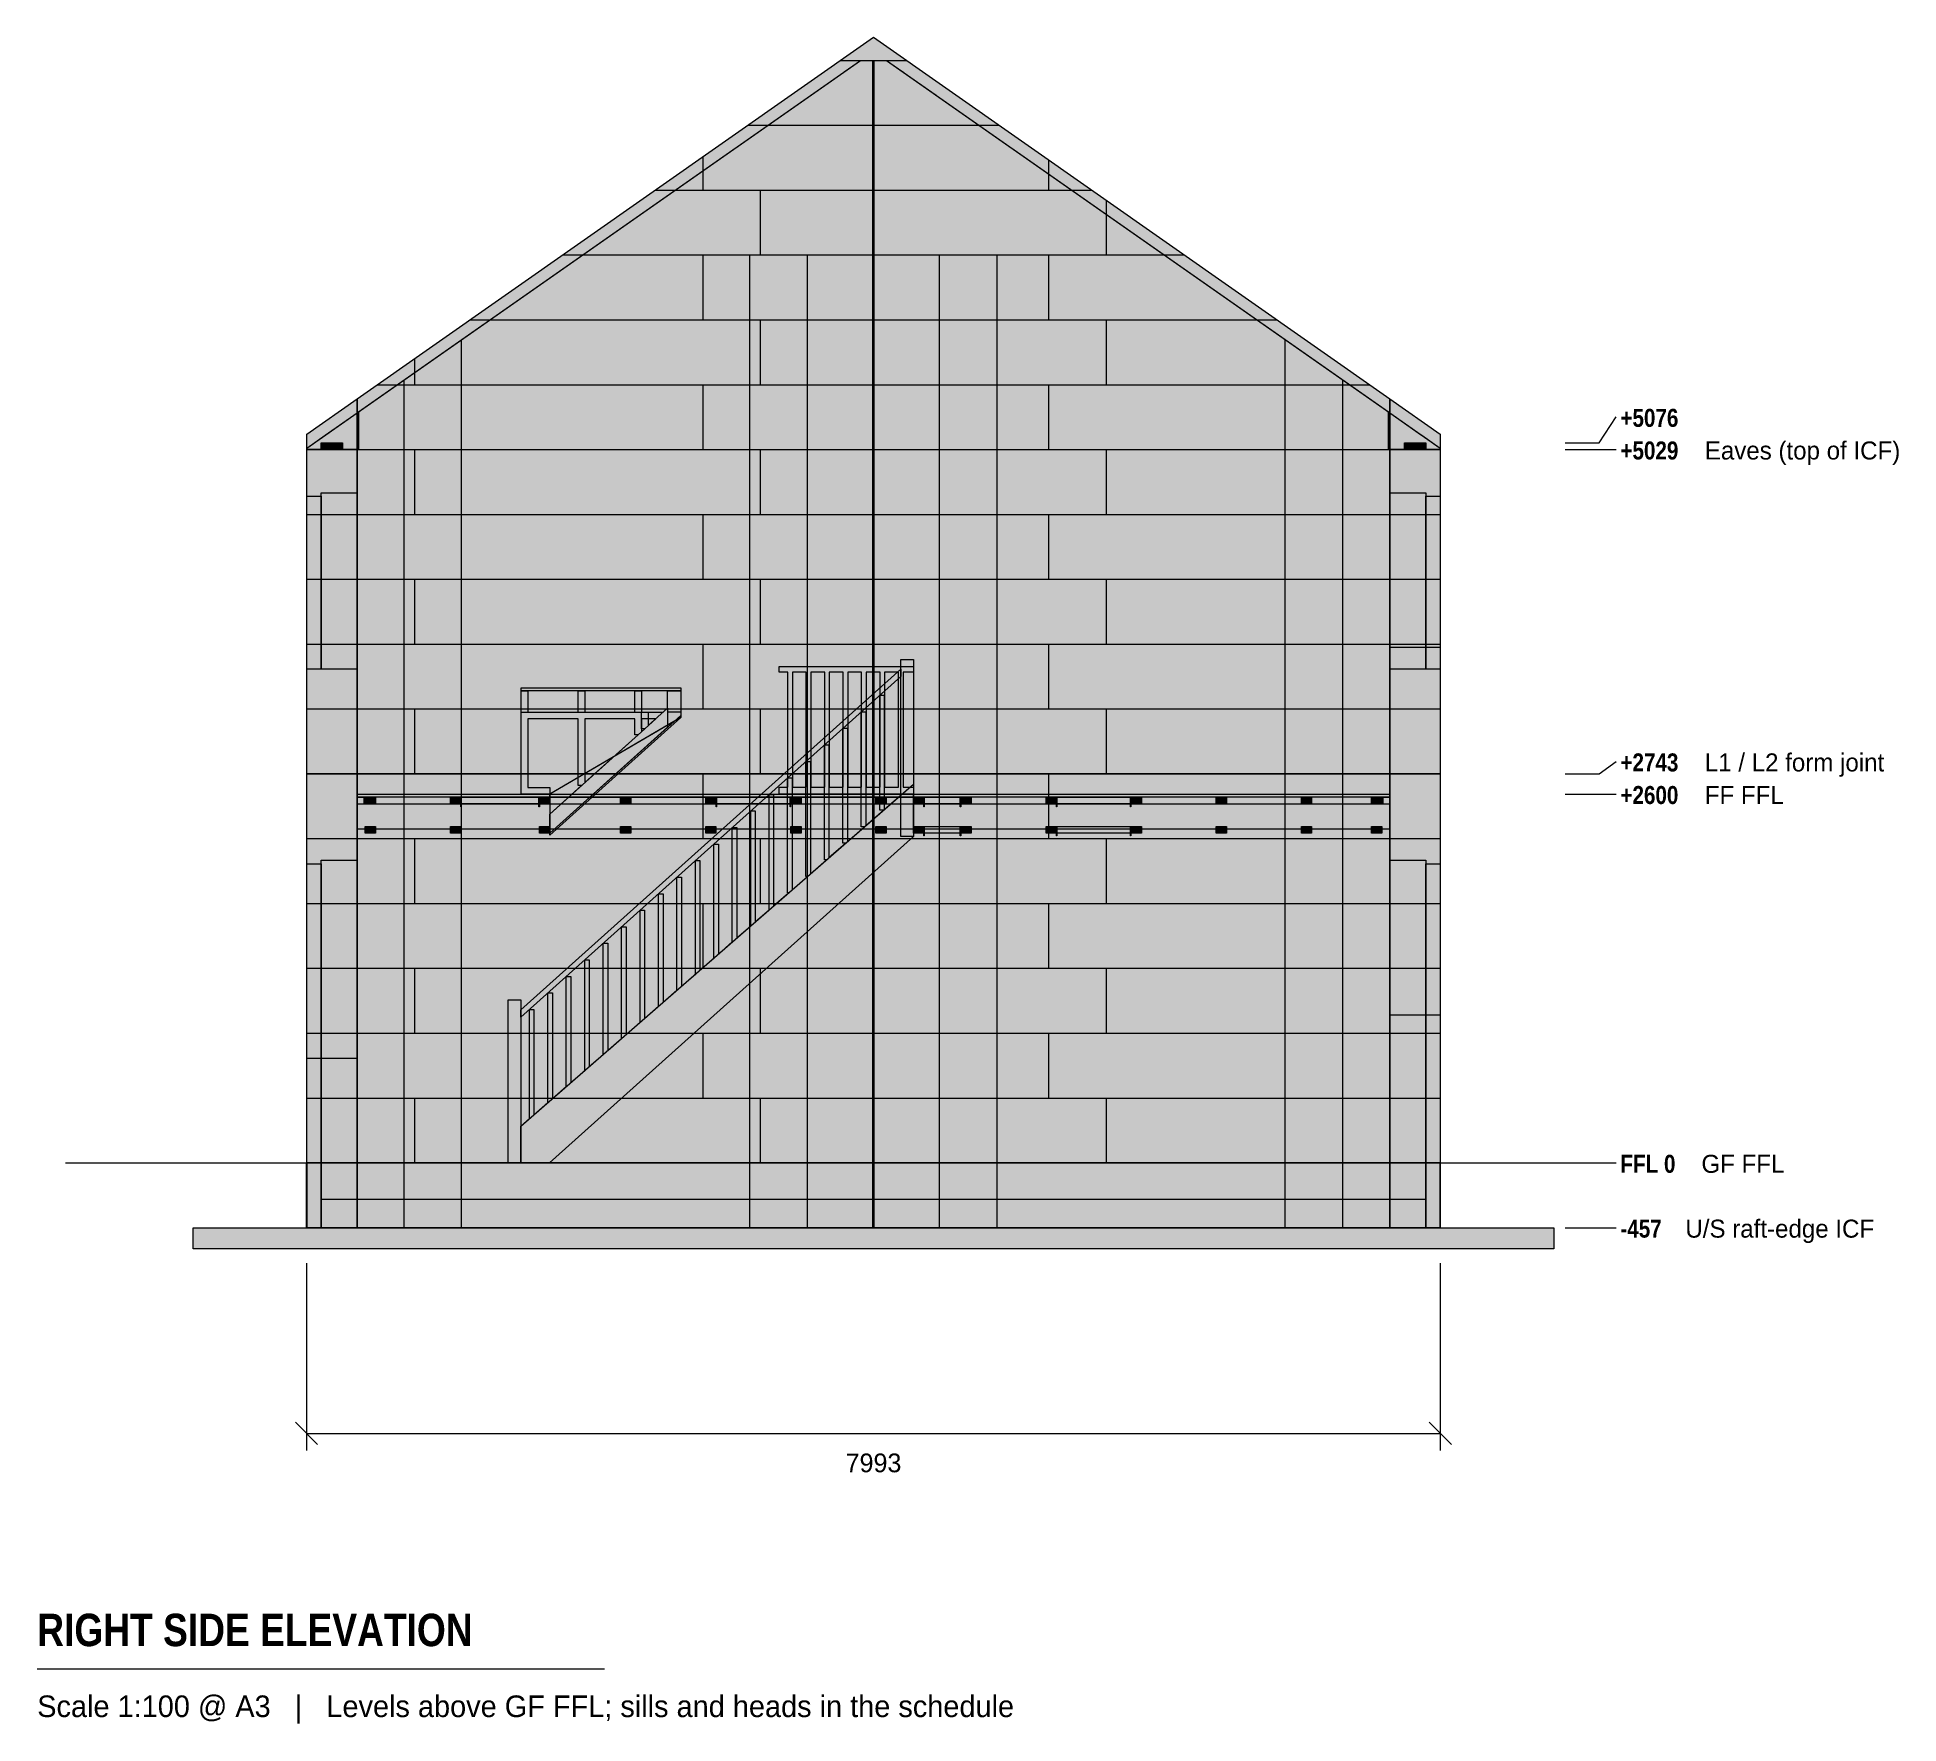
# Model space of a CAD drawing. Header units: millimetres. Extents: x -1900 to 11224, y -3954 to 7936.
import ezdxf
from ezdxf.enums import TextEntityAlignment as Align

# ---------------------------------------------------------------- set-up
doc = ezdxf.new("R2010")
doc.units = ezdxf.units.MM
doc.linetypes.add('DASHED', pattern=[1.524, 1.27, -0.254])
for name, color, linetype in [('FILL-BELOW', 7, 'Continuous'), ('FILL-EPS', 7, 'Continuous'), ('FILL-LIGHT', 7, 'Continuous'), ('FILL-TIMBER', 7, 'Continuous'), ('LINE-C_2E8C94', 7, 'Continuous'), ('LINE-C_337880', 7, 'Continuous'), ('LINE-INK', 7, 'Continuous'), ('LINE-STEEL', 7, 'Continuous'), ('LINE-STEEL-DASH', 7, 'DASHED'), ('LINE-STEEL_GREY', 7, 'Continuous'), ('LINE-TEAL_DK-DASH', 7, 'DASHED'), ('LINE-TIMBER_DK', 7, 'Continuous'), ('TEXT-INK', 7, 'Continuous'), ('TEXT-STEEL', 7, 'Continuous'), ('TEXT-STEEL_GREY', 7, 'Continuous')]:
    doc.layers.add(name, color=color, linetype=linetype)
doc.styles.add('OpenSansCondensed-Bold', font='OpenSansCondensed-Bold.ttf')

msp = doc.modelspace()

# ---------------------------------------------------------------- texts
at = {"layer": 'TEXT-INK'}
msp.add_text('7993', height=132.1, dxfattribs=at).set_placement((3996, -2181), align=Align.CENTER)
at = {"layer": 'TEXT-INK', "style": 'OpenSansCondensed-Bold'}
msp.add_text('RIGHT SIDE ELEVATION', height=228.6, dxfattribs=at).set_placement((-1900, -3407))
at = {"layer": 'TEXT-STEEL', "style": 'OpenSansCondensed-Bold'}
for s, p in [('+5076', (9262, 5189)), ('+5029', (9262, 4959)), ('+2743', (9262, 2760)), ('+2600', (9262, 2530)), ('FFL 0', (9262, -70)), ('-457', (9262, -527))]:
    msp.add_text(s, height=127, dxfattribs=at).set_placement(p)
at = {"layer": 'TEXT-STEEL'}
for s, p in [('Eaves (top of ICF)', (9857, 4959)), ('L1 / L2 form joint', (9857, 2760)), ('FF FFL', (9857, 2530)), ('GF FFL', (9833, -70)), ('U/S raft-edge ICF', (9720, -527))]:
    msp.add_text(s, height=127, dxfattribs=at).set_placement(p)
at = {"layer": 'TEXT-STEEL_GREY'}
msp.add_text('Scale 1:100 @ A3   |   Levels above GF FFL; sills and heads in the schedule', height=152.4, dxfattribs=at).set_placement((-1900, -3907))

# ---------------------------------------------------------------- hatches: boundary and pattern name
at = {"layer": 'FILL-BELOW', "true_color": 0x8c8c91}
h = msp.add_hatch(color=256, dxfattribs=at)
h.dxf.hatch_style = 1
h.paths.add_polyline_path([(1513, 3328), (1513, 3350), (2638, 3350), (2638, 3328)])
h = msp.add_hatch(color=256, dxfattribs=at)
h.dxf.hatch_style = 1
h.paths.add_polyline_path([(1513, 3350), (2638, 3350), (2638, 3328), (1513, 3328)])
h = msp.add_hatch(color=256, dxfattribs=at)
h.dxf.hatch_style = 1
h.paths.add_polyline_path([(1513, 3328), (1513, 3350), (2638, 3350), (2638, 3328)])
h = msp.add_hatch(color=256, dxfattribs=at)
h.dxf.hatch_style = 1
h.paths.add_polyline_path([(1513, 3350), (2638, 3350), (2638, 3328), (1513, 3328)])
h = msp.add_hatch(color=256, dxfattribs=at)
h.dxf.hatch_style = 1
h.paths.add_polyline_path([(356, 2578), (356, 2578), (356, 2600), (2756, 2600), (2756, 2600), (5156, 2600), (5156, 2600), (7556, 2600), (7556, 2600), (7636, 2600), (7636, 2578), (7556, 2578), (5156, 2578), (5156, 2578), (2756, 2578), (2756, 2578), (356, 2578), (356, 2578)])
h = msp.add_hatch(color=256, dxfattribs=at)
h.dxf.hatch_style = 1
h.paths.add_polyline_path([(356, 2578), (356, 2600), (1556, 2600), (1713, 2600), (1713, 2578), (1556, 2578)])
h = msp.add_hatch(color=256, dxfattribs=at)
h.dxf.hatch_style = 1
h.paths.add_polyline_path([(356, 2600), (1556, 2600), (2756, 2600), (5156, 2600), (6356, 2600), (7556, 2600), (7636, 2600), (7636, 2578), (7556, 2578), (5156, 2578), (2756, 2578), (1556, 2578), (356, 2578)])
h = msp.add_hatch(color=256, dxfattribs=at)
h.dxf.hatch_style = 1
h.paths.add_polyline_path([(356, 2600), (1556, 2600), (3956, 2600), (6356, 2600), (7556, 2600), (7636, 2600), (7636, 2578), (6356, 2578), (3956, 2578), (1556, 2578), (356, 2578)])
h = msp.add_hatch(color=256, dxfattribs=at)
h.dxf.hatch_style = 1
h.paths.add_polyline_path([(356, 2600), (1556, 2600), (2756, 2600), (5156, 2600), (6356, 2600), (7556, 2600), (7636, 2600), (7636, 2578), (7556, 2578), (5156, 2578), (2756, 2578), (1556, 2578), (356, 2578)])
h = msp.add_hatch(color=256, dxfattribs=at)
h.dxf.hatch_style = 1
h.paths.add_polyline_path([(356, 2600), (1556, 2600), (3956, 2600), (6356, 2600), (7556, 2600), (7636, 2600), (7636, 2578), (6356, 2578), (3956, 2578), (1556, 2578), (356, 2578)])
h = msp.add_hatch(color=256, dxfattribs=at)
h.dxf.hatch_style = 1
h.paths.add_polyline_path([(356, 2600), (1556, 2600), (2756, 2600), (5156, 2600), (6356, 2600), (7556, 2600), (7636, 2600), (7636, 2578), (7556, 2578), (5156, 2578), (2756, 2578), (1556, 2578), (356, 2578)])
h = msp.add_hatch(color=256, dxfattribs=at)
h.dxf.hatch_style = 1
h.paths.add_polyline_path([(356, 2600), (1556, 2600), (3956, 2600), (6356, 2600), (7556, 2600), (7636, 2600), (7636, 2578), (6356, 2578), (3956, 2578), (1556, 2578), (356, 2578)])
h = msp.add_hatch(color=256, dxfattribs=at)
h.dxf.hatch_style = 1
h.paths.add_polyline_path([(356, 2600), (1556, 2600), (2756, 2600), (5156, 2600), (6356, 2600), (7556, 2600), (7636, 2600), (7636, 2578), (7556, 2578), (5156, 2578), (2756, 2578), (1556, 2578), (356, 2578)])
h = msp.add_hatch(color=256, dxfattribs=at)
h.dxf.hatch_style = 1
h.paths.add_polyline_path([(356, 2600), (1556, 2600), (3956, 2600), (6356, 2600), (7556, 2600), (7636, 2600), (7636, 2578), (6356, 2578), (3956, 2578), (1556, 2578), (356, 2578)])
h = msp.add_hatch(color=256, dxfattribs=at)
h.dxf.hatch_style = 1
h.paths.add_polyline_path([(356, 2600), (6356, 2600), (7636, 2600), (7636, 2578), (1556, 2578), (356, 2578)])
h = msp.add_hatch(color=256, dxfattribs=at)
h.dxf.hatch_style = 1
h.paths.add_polyline_path([(356, 2578), (356, 2578), (356, 2600), (2756, 2600), (2756, 2600), (5156, 2600), (5156, 2600), (7556, 2600), (7556, 2600), (7636, 2600), (7636, 2578), (7556, 2578), (5156, 2578), (5156, 2578), (2756, 2578), (2756, 2578), (356, 2578), (356, 2578)])
h = msp.add_hatch(color=256, dxfattribs=at)
h.dxf.hatch_style = 1
h.paths.add_polyline_path([(356, 2600), (1556, 2600), (3956, 2600), (6356, 2600), (7556, 2600), (7636, 2600), (7636, 2578), (6356, 2578), (3956, 2578), (1556, 2578), (356, 2578)])
h = msp.add_hatch(color=256, dxfattribs=at)
h.dxf.hatch_style = 1
h.paths.add_polyline_path([(356, 2600), (1556, 2600), (2756, 2600), (5156, 2600), (6356, 2600), (7556, 2600), (7636, 2600), (7636, 2578), (7556, 2578), (5156, 2578), (2756, 2578), (1556, 2578), (356, 2578)])
h = msp.add_hatch(color=256, dxfattribs=at)
h.dxf.hatch_style = 1
h.paths.add_polyline_path([(356, 2600), (1556, 2600), (3956, 2600), (6356, 2600), (7556, 2600), (7636, 2600), (7636, 2578), (6356, 2578), (3956, 2578), (1556, 2578), (356, 2578)])
h = msp.add_hatch(color=256, dxfattribs=at)
h.dxf.hatch_style = 1
h.paths.add_polyline_path([(356, 2600), (1556, 2600), (2756, 2600), (5156, 2600), (6356, 2600), (7556, 2600), (7636, 2600), (7636, 2578), (7556, 2578), (5156, 2578), (2756, 2578), (1556, 2578), (356, 2578)])
h = msp.add_hatch(color=256, dxfattribs=at)
h.dxf.hatch_style = 1
h.paths.add_polyline_path([(356, 2600), (1556, 2600), (3956, 2600), (6356, 2600), (7556, 2600), (7636, 2600), (7636, 2578), (6356, 2578), (3956, 2578), (1556, 2578), (356, 2578)])
h = msp.add_hatch(color=256, dxfattribs=at)
h.dxf.hatch_style = 1
h.paths.add_polyline_path([(356, 2600), (1556, 2600), (2756, 2600), (5156, 2600), (6356, 2600), (7556, 2600), (7636, 2600), (7636, 2578), (7556, 2578), (5156, 2578), (2756, 2578), (1556, 2578), (356, 2578)])
h = msp.add_hatch(color=256, dxfattribs=at)
h.dxf.hatch_style = 1
h.paths.add_polyline_path([(356, 2600), (1556, 2600), (3956, 2600), (6356, 2600), (7556, 2600), (7636, 2600), (7636, 2578), (6356, 2578), (3956, 2578), (1556, 2578), (356, 2578)])
h = msp.add_hatch(color=256, dxfattribs=at)
h.dxf.hatch_style = 1
h.paths.add_polyline_path([(356, 2600), (1556, 2600), (2756, 2600), (5156, 2600), (6356, 2600), (7556, 2600), (7636, 2600), (7636, 2578), (7556, 2578), (5156, 2578), (2756, 2578), (1556, 2578), (356, 2578)])
h = msp.add_hatch(color=256, dxfattribs=at)
h.dxf.hatch_style = 1
h.paths.add_polyline_path([(356, 2578), (356, 2600), (1556, 2600), (1713, 2600), (1713, 2578), (1556, 2578)])
h = msp.add_hatch(color=256, dxfattribs=at)
h.dxf.hatch_style = 1
h.paths.add_polyline_path([(356, 2600), (6356, 2600), (7636, 2600), (7636, 2578), (1556, 2578), (356, 2578)])
h = msp.add_hatch(color=256, dxfattribs=at)
h.dxf.hatch_style = 1
h.paths.add_polyline_path([(1713, 2600), (1713, 2600), (2756, 2600), (2756, 2600), (4278, 2600), (4278, 2578), (4278, 2578), (4278, 2578), (4278, 2578), (2756, 2578), (2756, 2578), (1713, 2578)])
h = msp.add_hatch(color=256, dxfattribs=at)
h.dxf.hatch_style = 1
h.paths.add_polyline_path([(1713, 2578), (1713, 2600), (3956, 2600), (3956, 2600), (4278, 2600), (4278, 2600), (4278, 2578), (3956, 2578), (3956, 2578)])
h = msp.add_hatch(color=256, dxfattribs=at)
h.dxf.hatch_style = 1
h.paths.add_polyline_path([(1713, 2600), (1713, 2600), (2756, 2600), (2756, 2600), (4278, 2600), (4278, 2578), (4278, 2578), (4278, 2578), (4278, 2578), (2756, 2578), (2756, 2578), (1713, 2578)])
h = msp.add_hatch(color=256, dxfattribs=at)
h.dxf.hatch_style = 1
h.paths.add_polyline_path([(1713, 2578), (1713, 2600), (3956, 2600), (3956, 2600), (4278, 2600), (4278, 2600), (4278, 2578), (3956, 2578), (3956, 2578)])
h = msp.add_hatch(color=256, dxfattribs=at)
h.dxf.hatch_style = 1
h.paths.add_polyline_path([(4278, 2600), (6356, 2600), (7556, 2600), (7636, 2600), (7636, 2578), (6356, 2578), (5156, 2578), (4278, 2578)])
h = msp.add_hatch(color=256, dxfattribs=at)
h.dxf.hatch_style = 1
h.paths.add_polyline_path([(4278, 2600), (6356, 2600), (7556, 2600), (7636, 2600), (7636, 2578), (6356, 2578), (5156, 2578), (4278, 2578)])
at = {"layer": 'FILL-EPS', "true_color": 0xccffff}
h = msp.add_hatch(color=256, dxfattribs=at)
h.dxf.hatch_style = 1
h.paths.add_polyline_path([(356, 2743), (356, 5387), (3996, 7936), (3996, 7936), (3996, 7936), (3996, 7936), (3996, 7936), (3996, 7936), (3996, 7936), (7636, 5387), (7636, 2743), (7636, 2743), (7636, 2743), (7636, 2743)])
h = msp.add_hatch(color=256, dxfattribs=at)
h.dxf.hatch_style = 1
h.paths.add_polyline_path([(356, 5387), (3996, 7936), (3996, 7936), (3996, 7936), (3996, 7936), (7636, 5387), (7636, 2743), (7637, 2743), (7637, 2743), (7636, 2743), (7636, 2743), (7636, 2743), (7636, 2743), (7636, 2743), (356, 2743)])
h = msp.add_hatch(color=256, dxfattribs=at)
h.dxf.hatch_style = 1
h.paths.add_polyline_path([(356, 2743), (356, 5288), (355, 5287), (3786, 7690), (3787, 7690), (3787, 7690), (3788, 7691), (3788, 7691), (3904, 7772), (4088, 7772), (7636, 5288), (7636, 2743)])
h = msp.add_hatch(color=256, dxfattribs=at)
h.dxf.hatch_style = 1
h.paths.add_polyline_path([(356, 2743), (356, 5288), (3904, 7772), (4088, 7772), (4203, 7692), (4204, 7691), (4204, 7692), (4205, 7690), (7636, 5288), (7636, 2743)])
h = msp.add_hatch(color=256, dxfattribs=at)
h.dxf.hatch_style = 1
h.paths.add_polyline_path([(356, 2743), (356, 5029), (366, 5029), (366, 5295), (3904, 7772), (4088, 7772), (4213, 7684), (4431, 7532), (4432, 7532), (4432, 7532), (4433, 7531), (4433, 7531), (4433, 7531), (7626, 5295), (7626, 5029), (7636, 5029), (7636, 2743)])
h = msp.add_hatch(color=256, dxfattribs=at)
h.dxf.hatch_style = 1
h.paths.add_polyline_path([(356, 2743), (356, 5029), (356, 5029), (356, 5288), (366, 5295), (3559, 7531), (3559, 7531), (3904, 7772), (3904, 7772), (3904, 7772), (4088, 7772), (4088, 7772), (7626, 5295), (7636, 5288), (7636, 5288), (7636, 5288), (7636, 5288), (7636, 2743), (7636, 2743)])
h = msp.add_hatch(color=256, dxfattribs=at)
h.dxf.hatch_style = 1
h.paths.add_polyline_path([(0, 5029), (0, 5138), (356, 5387), (356, 5029)])
h = msp.add_hatch(color=256, dxfattribs=at)
h.dxf.hatch_style = 1
h.paths.add_polyline_path([(0, 5138), (0, 5138), (0, 5138), (356, 5387), (356, 5029), (356, 5029), (0, 5029)])
h = msp.add_hatch(color=256, dxfattribs=at)
h.dxf.hatch_style = 1
h.paths.add_polyline_path([(7636, 5029), (7636, 5029), (7636, 5387), (7991, 5138), (7991, 5138), (7991, 5029), (7636, 5029), (7636, 5029), (7636, 5029)])
h = msp.add_hatch(color=256, dxfattribs=at)
h.dxf.hatch_style = 1
h.paths.add_polyline_path([(7636, 5029), (7636, 5029), (7636, 5387), (7991, 5138), (7991, 5138), (7991, 5029), (7636, 5029), (7636, 5029), (7636, 5029)])
h = msp.add_hatch(color=256, dxfattribs=at)
h.dxf.hatch_style = 1
h.paths.add_polyline_path([(0, 2743), (0, 2743), (0, 4211), (0, 4212), (0, 5039), (356, 5288), (356, 5290), (356, 5290), (356, 5290), (356, 5290), (356, 5289), (356, 5288), (356, 2743)])
h = msp.add_hatch(color=256, dxfattribs=at)
h.dxf.hatch_style = 1
h.paths.add_polyline_path([(0, 5039), (0, 5039), (0, 5039), (129, 5130), (130, 5130), (130, 5130), (356, 5288), (356, 5029), (356, 5029), (356, 5029), (0, 5029), (0, 5039)])
h = msp.add_hatch(color=256, dxfattribs=at)
h.dxf.hatch_style = 1
h.paths.add_polyline_path([(0, 5029), (0, 5029), (0, 5039), (356, 5288), (356, 5288), (356, 5288), (356, 5288), (356, 2743), (356, 2743), (356, 2743), (356, 2742), (356, 2743), (0, 2743), (0, 4213), (0, 4214), (0, 4214)])
h = msp.add_hatch(color=256, dxfattribs=at)
h.dxf.hatch_style = 1
h.paths.add_polyline_path([(0, 5039), (356, 5288), (356, 2743), (0, 2743), (0, 4213)])
h = msp.add_hatch(color=256, dxfattribs=at)
h.dxf.hatch_style = 1
h.paths.add_polyline_path([(356, 5288), (366, 5295), (366, 5029), (366, 5029), (366, 5029), (356, 5029)])
h = msp.add_hatch(color=256, dxfattribs=at)
h.dxf.hatch_style = 1
h.paths.add_polyline_path([(7626, 5295), (7626, 5295), (7626, 5295), (7626, 5295), (7636, 5288), (7636, 5029), (7636, 5029), (7626, 5029), (7626, 5295)])
h = msp.add_hatch(color=256, dxfattribs=at)
h.dxf.hatch_style = 1
h.paths.add_polyline_path([(7636, 5289), (7636, 5288), (7991, 5039), (7991, 2743), (7991, 2743), (7636, 2743), (7636, 5288), (7636, 5288), (7636, 5288)])
h = msp.add_hatch(color=256, dxfattribs=at)
h.dxf.hatch_style = 1
h.paths.add_polyline_path([(7636, 4213), (7636, 5288), (7991, 5039), (7991, 5039), (7992, 5039), (7991, 5039), (7991, 2743), (7991, 2743), (7636, 2743), (7636, 4213)])
h = msp.add_hatch(color=256, dxfattribs=at)
h.dxf.hatch_style = 1
h.paths.add_polyline_path([(7636, 5288), (7991, 5039), (7991, 5029), (7636, 5029), (7636, 5288)])
h = msp.add_hatch(color=256, dxfattribs=at)
h.dxf.hatch_style = 1
h.paths.add_polyline_path([(7636, 5029), (7636, 5031), (7636, 5031), (7636, 5288), (7860, 5131), (7861, 5130), (7861, 5130), (7861, 5130), (7861, 5130), (7991, 5039), (7991, 5029), (7992, 5031), (7992, 5031), (7992, 5030), (7991, 5029), (7991, 5029), (7991, 2743), (7636, 2743), (7636, 2743), (7636, 2743), (7636, 5029)])
h = msp.add_hatch(color=256, dxfattribs=at)
h.dxf.hatch_style = 1
h.paths.add_polyline_path([(0, 5029), (0, 5029), (356, 5029), (356, 5030), (356, 5029), (356, 5029), (356, 2743), (356, 2743), (356, 2743), (356, 2742), (356, 2742), (356, 2742), (356, 2742), (356, 2742), (356, 2742), (356, 2743), (0, 2743), (0, 4213), (0, 4214)])
h = msp.add_hatch(color=256, dxfattribs=at)
h.dxf.hatch_style = 1
h.paths.add_polyline_path([(0, 2743), (0, 5029), (356, 5029), (356, 2743), (0, 2743), (0, 2743)])
h = msp.add_hatch(color=256, dxfattribs=at)
h.dxf.hatch_style = 1
h.paths.add_polyline_path([(0, 5029), (356, 5029), (356, 2743), (356, 2743), (356, 2743), (0, 2743)])
h = msp.add_hatch(color=256, dxfattribs=at)
h.dxf.hatch_style = 1
h.paths.add_polyline_path([(7636, 2743), (7636, 5029), (7636, 5029), (7636, 5029), (7636, 5030), (7636, 5029), (7991, 5029), (7991, 5029), (7991, 2743), (7991, 2743), (7636, 2743), (7636, 2743), (7636, 2743)])
h = msp.add_hatch(color=256, dxfattribs=at)
h.dxf.hatch_style = 1
h.paths.add_polyline_path([(7636, 2743), (7636, 2743), (7636, 5029), (7991, 5029), (7991, 5029), (7991, 2743)])
h = msp.add_hatch(color=256, dxfattribs=at)
h.dxf.hatch_style = 1
h.paths.add_polyline_path([(7636, 5029), (7991, 5029), (7991, 2743), (7991, 2743), (7636, 2743), (7636, 5029)])
h = msp.add_hatch(color=256, dxfattribs=at)
h.dxf.hatch_style = 1
h.paths.add_polyline_path([(101, 4725), (356, 4725), (356, 3480), (101, 3480)])
h = msp.add_hatch(color=256, dxfattribs=at)
h.dxf.hatch_style = 1
h.paths.add_polyline_path([(101, 3480), (101, 4725), (356, 4725), (356, 3480)])
h = msp.add_hatch(color=256, dxfattribs=at)
h.dxf.hatch_style = 1
h.paths.add_polyline_path([(101, 4725), (356, 4725), (356, 3480), (101, 3480)])
h = msp.add_hatch(color=256, dxfattribs=at)
h.dxf.hatch_style = 1
h.paths.add_polyline_path([(101, 3480), (101, 4725), (356, 4725), (356, 3480)])
h = msp.add_hatch(color=256, dxfattribs=at)
h.dxf.hatch_style = 1
h.paths.add_polyline_path([(101, 4725), (356, 4725), (356, 3480), (101, 3480)])
h = msp.add_hatch(color=256, dxfattribs=at)
h.dxf.hatch_style = 1
h.paths.add_polyline_path([(101, 3480), (101, 4725), (356, 4725), (356, 3480)])
h = msp.add_hatch(color=256, dxfattribs=at)
h.dxf.hatch_style = 1
h.paths.add_polyline_path([(101, 4725), (356, 4725), (356, 3480), (101, 3480)])
h = msp.add_hatch(color=256, dxfattribs=at)
h.dxf.hatch_style = 1
h.paths.add_polyline_path([(101, 3480), (101, 4725), (356, 4725), (356, 3480)])
h = msp.add_hatch(color=256, dxfattribs=at)
h.dxf.hatch_style = 1
h.paths.add_polyline_path([(7636, 4725), (7891, 4725), (7891, 3633), (7636, 3633)])
h = msp.add_hatch(color=256, dxfattribs=at)
h.dxf.hatch_style = 1
h.paths.add_polyline_path([(7636, 3633), (7636, 4725), (7891, 4725), (7891, 3633)])
h = msp.add_hatch(color=256, dxfattribs=at)
h.dxf.hatch_style = 1
h.paths.add_polyline_path([(7636, 4725), (7891, 4725), (7891, 3480), (7891, 3480), (7636, 3480), (7636, 4725)])
h = msp.add_hatch(color=256, dxfattribs=at)
h.dxf.hatch_style = 1
h.paths.add_polyline_path([(7636, 3480), (7636, 3480), (7636, 4725), (7891, 4725), (7891, 4725), (7891, 3480)])
h = msp.add_hatch(color=256, dxfattribs=at)
h.dxf.hatch_style = 1
h.paths.add_polyline_path([(7636, 4725), (7891, 4725), (7891, 3480), (7891, 3480), (7636, 3480), (7636, 4725)])
h = msp.add_hatch(color=256, dxfattribs=at)
h.dxf.hatch_style = 1
h.paths.add_polyline_path([(7636, 3480), (7636, 3480), (7636, 4725), (7891, 4725), (7891, 4725), (7891, 3480)])
h = msp.add_hatch(color=256, dxfattribs=at)
h.dxf.hatch_style = 1
h.paths.add_polyline_path([(7636, 4725), (7891, 4725), (7891, 3633), (7636, 3633)])
h = msp.add_hatch(color=256, dxfattribs=at)
h.dxf.hatch_style = 1
h.paths.add_polyline_path([(7636, 3633), (7636, 4725), (7891, 4725), (7891, 3633)])
h = msp.add_hatch(color=256, dxfattribs=at)
h.dxf.hatch_style = 1
h.paths.add_polyline_path([(0, 4700), (101, 4700), (101, 3480), (0, 3480)])
h = msp.add_hatch(color=256, dxfattribs=at)
h.dxf.hatch_style = 1
h.paths.add_polyline_path([(0, 3480), (0, 4700), (101, 4700), (101, 3480)])
h = msp.add_hatch(color=256, dxfattribs=at)
h.dxf.hatch_style = 1
h.paths.add_polyline_path([(0, 4700), (101, 4700), (101, 3480), (0, 3480)])
h = msp.add_hatch(color=256, dxfattribs=at)
h.dxf.hatch_style = 1
h.paths.add_polyline_path([(0, 3480), (0, 4700), (101, 4700), (101, 3480)])
h = msp.add_hatch(color=256, dxfattribs=at)
h.dxf.hatch_style = 1
h.paths.add_polyline_path([(0, 4700), (101, 4700), (101, 3480), (0, 3480)])
h = msp.add_hatch(color=256, dxfattribs=at)
h.dxf.hatch_style = 1
h.paths.add_polyline_path([(0, 3480), (0, 4700), (101, 4700), (101, 3480)])
h = msp.add_hatch(color=256, dxfattribs=at)
h.dxf.hatch_style = 1
h.paths.add_polyline_path([(0, 4700), (101, 4700), (101, 3480), (0, 3480)])
h = msp.add_hatch(color=256, dxfattribs=at)
h.dxf.hatch_style = 1
h.paths.add_polyline_path([(0, 3480), (0, 4700), (101, 4700), (101, 3480)])
h = msp.add_hatch(color=256, dxfattribs=at)
h.dxf.hatch_style = 1
h.paths.add_polyline_path([(7891, 4700), (7991, 4700), (7991, 3633), (7991, 3633), (7891, 3633), (7891, 4700)])
h = msp.add_hatch(color=256, dxfattribs=at)
h.dxf.hatch_style = 1
h.paths.add_polyline_path([(7891, 3633), (7891, 3633), (7891, 4700), (7991, 4700), (7991, 4700), (7991, 3633)])
h = msp.add_hatch(color=256, dxfattribs=at)
h.dxf.hatch_style = 1
h.paths.add_polyline_path([(7891, 4700), (7991, 4700), (7991, 3480), (7891, 3480)])
h = msp.add_hatch(color=256, dxfattribs=at)
h.dxf.hatch_style = 1
h.paths.add_polyline_path([(7891, 3480), (7891, 4700), (7991, 4700), (7991, 3480)])
h = msp.add_hatch(color=256, dxfattribs=at)
h.dxf.hatch_style = 1
h.paths.add_polyline_path([(7891, 4700), (7991, 4700), (7991, 3480), (7891, 3480)])
h = msp.add_hatch(color=256, dxfattribs=at)
h.dxf.hatch_style = 1
h.paths.add_polyline_path([(7891, 3480), (7891, 4700), (7991, 4700), (7991, 3480)])
h = msp.add_hatch(color=256, dxfattribs=at)
h.dxf.hatch_style = 1
h.paths.add_polyline_path([(7891, 4700), (7991, 4700), (7991, 3633), (7991, 3633), (7891, 3633), (7891, 4700)])
h = msp.add_hatch(color=256, dxfattribs=at)
h.dxf.hatch_style = 1
h.paths.add_polyline_path([(7891, 3633), (7891, 3633), (7891, 4700), (7991, 4700), (7991, 4700), (7991, 3633)])
h = msp.add_hatch(color=256, dxfattribs=at)
h.dxf.hatch_style = 1
h.paths.add_polyline_path([(0, 0), (0, 0), (0, 0), (0, 2743), (356, 2743), (356, 2745), (356, 2745), (356, 0), (356, 0), (356, 0)])
h = msp.add_hatch(color=256, dxfattribs=at)
h.dxf.hatch_style = 1
h.paths.add_polyline_path([(0, 0), (0, 2743), (356, 2743), (356, 2743), (356, 2743), (356, 0)])
h = msp.add_hatch(color=256, dxfattribs=at)
h.dxf.hatch_style = 1
h.paths.add_polyline_path([(0, 2743), (0, 2743), (356, 2743), (356, 2743), (356, 2743), (356, 0), (356, 0), (356, 0), (356, -2), (356, -2), (356, 0), (0, 0)])
h = msp.add_hatch(color=256, dxfattribs=at)
h.dxf.hatch_style = 1
h.paths.add_polyline_path([(0, 0), (0, 0), (0, 0), (0, 2743), (356, 2743), (356, 2743), (356, 2743), (356, 0)])
h = msp.add_hatch(color=256, dxfattribs=at)
h.dxf.hatch_style = 1
h.paths.add_polyline_path([(0, 2743), (0, 2743), (356, 2743), (356, 0), (0, 0)])
h = msp.add_hatch(color=256, dxfattribs=at)
h.dxf.hatch_style = 1
h.paths.add_polyline_path([(0, 2743), (0, 2743), (0, 2743), (356, 2743), (356, 0), (356, 0), (0, 0)])
h = msp.add_hatch(color=256, dxfattribs=at)
h.dxf.hatch_style = 1
h.paths.add_polyline_path([(356, 0), (356, 0), (356, 2743), (7636, 2743), (7636, 2743), (7636, 2743), (7636, 0)])
h = msp.add_hatch(color=256, dxfattribs=at)
h.dxf.hatch_style = 1
h.paths.add_polyline_path([(356, 2743), (7636, 2743), (7636, 0), (7636, 0), (7636, 0), (356, 0)])
h = msp.add_hatch(color=256, dxfattribs=at)
h.dxf.hatch_style = 1
h.paths.add_polyline_path([(356, 0), (356, 2743), (7636, 2743), (7636, 2743), (7636, 2743), (7636, 0)])
h = msp.add_hatch(color=256, dxfattribs=at)
h.dxf.hatch_style = 1
h.paths.add_polyline_path([(356, 2743), (7636, 2743), (7636, 0), (356, 0)])
h = msp.add_hatch(color=256, dxfattribs=at)
h.dxf.hatch_style = 1
h.paths.add_polyline_path([(356, 0), (356, 0), (356, 2743), (7636, 2743), (7636, 2743), (7636, 2743), (7636, 0)])
h = msp.add_hatch(color=256, dxfattribs=at)
h.dxf.hatch_style = 1
h.paths.add_polyline_path([(356, 2743), (7636, 2743), (7636, 0), (7636, 0), (7636, 0), (356, 0)])
h = msp.add_hatch(color=256, dxfattribs=at)
h.dxf.hatch_style = 1
h.paths.add_polyline_path([(356, 2743), (356, 2742), (356, 2742)])
h = msp.add_hatch(color=256, dxfattribs=at)
h.dxf.hatch_style = 1
h.paths.add_polyline_path([(7636, 2745), (7636, 2743), (7991, 2743), (7991, 0), (7991, 0), (7991, 0), (7636, 0), (7636, 0), (7636, 0), (7636, 0), (7636, 2743), (7636, 2743), (7636, 2743), (7636, 2745)])
h = msp.add_hatch(color=256, dxfattribs=at)
h.dxf.hatch_style = 1
h.paths.add_polyline_path([(7636, 0), (7636, 2743), (7991, 2743), (7991, 0)])
h = msp.add_hatch(color=256, dxfattribs=at)
h.dxf.hatch_style = 1
h.paths.add_polyline_path([(7636, 0), (7636, 0), (7636, 2743), (7991, 2743), (7991, 2743), (7991, 0)])
h = msp.add_hatch(color=256, dxfattribs=at)
h.dxf.hatch_style = 1
h.paths.add_polyline_path([(7636, 2743), (7991, 2743), (7991, 0), (7991, 0), (7636, 0), (7636, 2743)])
h = msp.add_hatch(color=256, dxfattribs=at)
h.dxf.hatch_style = 1
h.paths.add_polyline_path([(7636, -2), (7636, -2), (7636, 2743), (7636, 2743), (7636, 2743), (7636, 2743), (7991, 2743), (7991, 2743), (7991, 0), (7636, 0)])
h = msp.add_hatch(color=256, dxfattribs=at)
h.dxf.hatch_style = 1
h.paths.add_polyline_path([(7636, 2743), (7636, 2742), (7636, 2742), (7636, 2742), (7636, 2742)])
h = msp.add_hatch(color=256, dxfattribs=at)
h.dxf.hatch_style = 1
h.paths.add_polyline_path([(7636, 2743), (7991, 2743), (7991, 0), (7636, 0)])
h = msp.add_hatch(color=256, dxfattribs=at)
h.dxf.hatch_style = 1
h.paths.add_polyline_path([(0, 2109), (101, 2109), (101, 0), (0, 0)])
h = msp.add_hatch(color=256, dxfattribs=at)
h.dxf.hatch_style = 1
h.paths.add_polyline_path([(0, 0), (0, 0), (0, 2109), (101, 2109), (101, 0)])
h = msp.add_hatch(color=256, dxfattribs=at)
h.dxf.hatch_style = 1
h.paths.add_polyline_path([(0, 2109), (0, 2109), (101, 2109), (101, 737), (101, 737), (101, 737), (0, 737)])
h = msp.add_hatch(color=256, dxfattribs=at)
h.dxf.hatch_style = 1
h.paths.add_polyline_path([(0, 737), (0, 2109), (101, 2109), (101, 737)])
h = msp.add_hatch(color=256, dxfattribs=at)
h.dxf.hatch_style = 1
h.paths.add_polyline_path([(0, 2109), (0, 2109), (101, 2109), (101, 737), (101, 737), (101, 737), (0, 737)])
h = msp.add_hatch(color=256, dxfattribs=at)
h.dxf.hatch_style = 1
h.paths.add_polyline_path([(0, 737), (0, 2109), (101, 2109), (101, 737)])
h = msp.add_hatch(color=256, dxfattribs=at)
h.dxf.hatch_style = 1
h.paths.add_polyline_path([(0, 2109), (101, 2109), (101, 0), (0, 0)])
h = msp.add_hatch(color=256, dxfattribs=at)
h.dxf.hatch_style = 1
h.paths.add_polyline_path([(0, 0), (0, 0), (0, 2109), (101, 2109), (101, 0)])
h = msp.add_hatch(color=256, dxfattribs=at)
h.dxf.hatch_style = 1
h.paths.add_polyline_path([(101, 2134), (101, 2134), (101, 2134), (356, 2134), (356, 0), (356, 0), (101, 0)])
h = msp.add_hatch(color=256, dxfattribs=at)
h.dxf.hatch_style = 1
h.paths.add_polyline_path([(101, 0), (101, 2134), (356, 2134), (356, 0)])
h = msp.add_hatch(color=256, dxfattribs=at)
h.dxf.hatch_style = 1
h.paths.add_polyline_path([(101, 2134), (356, 2134), (356, 737), (356, 737), (101, 737)])
h = msp.add_hatch(color=256, dxfattribs=at)
h.dxf.hatch_style = 1
h.paths.add_polyline_path([(101, 737), (101, 737), (101, 2134), (356, 2134), (356, 737), (101, 737)])
h = msp.add_hatch(color=256, dxfattribs=at)
h.dxf.hatch_style = 1
h.paths.add_polyline_path([(101, 2134), (356, 2134), (356, 737), (356, 737), (101, 737)])
h = msp.add_hatch(color=256, dxfattribs=at)
h.dxf.hatch_style = 1
h.paths.add_polyline_path([(101, 737), (101, 737), (101, 2134), (356, 2134), (356, 737), (101, 737)])
h = msp.add_hatch(color=256, dxfattribs=at)
h.dxf.hatch_style = 1
h.paths.add_polyline_path([(101, 2134), (101, 2134), (101, 2134), (356, 2134), (356, 0), (356, 0), (101, 0)])
h = msp.add_hatch(color=256, dxfattribs=at)
h.dxf.hatch_style = 1
h.paths.add_polyline_path([(101, 0), (101, 2134), (356, 2134), (356, 0)])
h = msp.add_hatch(color=256, dxfattribs=at)
h.dxf.hatch_style = 1
h.paths.add_polyline_path([(7636, 2134), (7891, 2134), (7891, 1042), (7636, 1042)])
h = msp.add_hatch(color=256, dxfattribs=at)
h.dxf.hatch_style = 1
h.paths.add_polyline_path([(7636, 1042), (7636, 2134), (7891, 2134), (7891, 1042)])
h = msp.add_hatch(color=256, dxfattribs=at)
h.dxf.hatch_style = 1
h.paths.add_polyline_path([(7636, 2134), (7891, 2134), (7891, 1042), (7636, 1042)])
h = msp.add_hatch(color=256, dxfattribs=at)
h.dxf.hatch_style = 1
h.paths.add_polyline_path([(7636, 1042), (7636, 2134), (7891, 2134), (7891, 1042)])
h = msp.add_hatch(color=256, dxfattribs=at)
h.dxf.hatch_style = 1
h.paths.add_polyline_path([(7636, 2134), (7891, 2134), (7891, 0), (7636, 0)])
h = msp.add_hatch(color=256, dxfattribs=at)
h.dxf.hatch_style = 1
h.paths.add_polyline_path([(7636, 0), (7636, 2134), (7891, 2134), (7891, 0)])
h = msp.add_hatch(color=256, dxfattribs=at)
h.dxf.hatch_style = 1
h.paths.add_polyline_path([(7636, 2134), (7891, 2134), (7891, 0), (7636, 0)])
h = msp.add_hatch(color=256, dxfattribs=at)
h.dxf.hatch_style = 1
h.paths.add_polyline_path([(7636, 0), (7636, 2134), (7891, 2134), (7891, 0)])
h = msp.add_hatch(color=256, dxfattribs=at)
h.dxf.hatch_style = 1
h.paths.add_polyline_path([(7636, 2134), (7891, 2134), (7891, 1042), (7636, 1042)])
h = msp.add_hatch(color=256, dxfattribs=at)
h.dxf.hatch_style = 1
h.paths.add_polyline_path([(7636, 1042), (7636, 2134), (7891, 2134), (7891, 1042)])
h = msp.add_hatch(color=256, dxfattribs=at)
h.dxf.hatch_style = 1
h.paths.add_polyline_path([(7636, 2134), (7891, 2134), (7891, 1042), (7636, 1042)])
h = msp.add_hatch(color=256, dxfattribs=at)
h.dxf.hatch_style = 1
h.paths.add_polyline_path([(7636, 1042), (7636, 2134), (7891, 2134), (7891, 1042)])
h = msp.add_hatch(color=256, dxfattribs=at)
h.dxf.hatch_style = 1
h.paths.add_polyline_path([(7891, 2109), (7991, 2109), (7991, 1042), (7991, 1042), (7891, 1042), (7891, 2109)])
h = msp.add_hatch(color=256, dxfattribs=at)
h.dxf.hatch_style = 1
h.paths.add_polyline_path([(7891, 1042), (7891, 1042), (7891, 2109), (7991, 2109), (7991, 2109), (7991, 1042)])
h = msp.add_hatch(color=256, dxfattribs=at)
h.dxf.hatch_style = 1
h.paths.add_polyline_path([(7891, 2109), (7991, 2109), (7991, 1042), (7991, 1042), (7891, 1042), (7891, 2109)])
h = msp.add_hatch(color=256, dxfattribs=at)
h.dxf.hatch_style = 1
h.paths.add_polyline_path([(7891, 1042), (7891, 1042), (7891, 2109), (7991, 2109), (7991, 2109), (7991, 1042)])
h = msp.add_hatch(color=256, dxfattribs=at)
h.dxf.hatch_style = 1
h.paths.add_polyline_path([(7891, 2109), (7991, 2109), (7991, 0), (7991, 0), (7891, 0)])
h = msp.add_hatch(color=256, dxfattribs=at)
h.dxf.hatch_style = 1
h.paths.add_polyline_path([(7891, 0), (7891, 0), (7891, 2109), (7991, 2109), (7991, 0)])
h = msp.add_hatch(color=256, dxfattribs=at)
h.dxf.hatch_style = 1
h.paths.add_polyline_path([(7891, 2109), (7991, 2109), (7991, 0), (7991, 0), (7891, 0)])
h = msp.add_hatch(color=256, dxfattribs=at)
h.dxf.hatch_style = 1
h.paths.add_polyline_path([(7891, 0), (7891, 0), (7891, 2109), (7991, 2109), (7991, 0)])
h = msp.add_hatch(color=256, dxfattribs=at)
h.dxf.hatch_style = 1
h.paths.add_polyline_path([(7891, 2109), (7991, 2109), (7991, 1042), (7991, 1042), (7891, 1042), (7891, 2109)])
h = msp.add_hatch(color=256, dxfattribs=at)
h.dxf.hatch_style = 1
h.paths.add_polyline_path([(7891, 1042), (7891, 1042), (7891, 2109), (7991, 2109), (7991, 2109), (7991, 1042)])
h = msp.add_hatch(color=256, dxfattribs=at)
h.dxf.hatch_style = 1
h.paths.add_polyline_path([(7891, 2109), (7991, 2109), (7991, 1042), (7991, 1042), (7891, 1042), (7891, 2109)])
h = msp.add_hatch(color=256, dxfattribs=at)
h.dxf.hatch_style = 1
h.paths.add_polyline_path([(7891, 1042), (7891, 1042), (7891, 2109), (7991, 2109), (7991, 2109), (7991, 1042)])
at = {"layer": 'FILL-EPS', "true_color": 0xc0f0f0}
h = msp.add_hatch(color=256, dxfattribs=at)
h.dxf.hatch_style = 1
h.paths.add_polyline_path([(-1, 0), (-1, 2), (-1, 2), (-1, 2), (0, 2), (0, 2), (0, -457), (0, -457), (0, -459), (0, -459), (0, -459), (-1, -459)])
at = {"layer": 'FILL-EPS', "true_color": 0xccffff}
h = msp.add_hatch(color=256, dxfattribs=at)
h.dxf.hatch_style = 1
h.paths.add_polyline_path([(0, -457), (0, 0), (356, 0), (356, -457), (0, -457)])
h = msp.add_hatch(color=256, dxfattribs=at)
h.dxf.hatch_style = 1
h.paths.add_polyline_path([(0, -457), (0, 0), (102, 0), (102, -457), (0, -457)])
h = msp.add_hatch(color=256, dxfattribs=at)
h.dxf.hatch_style = 1
h.paths.add_polyline_path([(0, 0), (0, 0), (0, 0), (0, 0), (102, 0), (102, -457), (102, -457), (102, -457), (102, -457), (102, -457), (0, -457), (0, 0)])
h = msp.add_hatch(color=256, dxfattribs=at)
h.dxf.hatch_style = 1
h.paths.add_polyline_path([(0, -457), (0, 0), (102, 0), (102, -457), (0, -457)])
h = msp.add_hatch(color=256, dxfattribs=at)
h.dxf.hatch_style = 1
h.paths.add_polyline_path([(0, 0), (0, 0), (0, 0), (0, 0), (102, 0), (102, -457), (102, -457), (102, -457), (102, -457), (102, -457), (0, -457), (0, 0)])
h = msp.add_hatch(color=256, dxfattribs=at)
h.dxf.hatch_style = 1
h.paths.add_polyline_path([(0, 0), (356, 0), (356, -457), (0, -457)])
h = msp.add_hatch(color=256, dxfattribs=at)
h.dxf.hatch_style = 1
h.paths.add_polyline_path([(102, 0), (254, 0), (356, 0), (356, -457), (356, -457), (254, -457), (254, -457), (254, -457), (102, -457)])
h = msp.add_hatch(color=256, dxfattribs=at)
h.dxf.hatch_style = 1
h.paths.add_polyline_path([(102, -457), (102, 0), (356, 0), (356, 0), (356, -457)])
h = msp.add_hatch(color=256, dxfattribs=at)
h.dxf.hatch_style = 1
h.paths.add_polyline_path([(356, -457), (356, -457), (356, 0), (7636, 0), (7636, 0), (7636, -457), (356, -457), (356, -457)])
h = msp.add_hatch(color=256, dxfattribs=at)
h.dxf.hatch_style = 1
h.paths.add_polyline_path([(356, 0), (356, 0), (356, 0), (356, 0), (455, 0), (457, 0), (457, 0), (7636, 0), (7636, -457), (457, -457), (457, -457), (457, -457), (356, -457)])
h = msp.add_hatch(color=256, dxfattribs=at)
h.dxf.hatch_style = 1
h.paths.add_polyline_path([(356, -457), (356, -457), (356, 0), (457, 0), (457, 0), (7636, 0), (7636, 0), (7636, -457), (457, -457), (457, -457)])
h = msp.add_hatch(color=256, dxfattribs=at)
h.dxf.hatch_style = 1
h.paths.add_polyline_path([(356, 0), (7636, 0), (7636, -457), (356, -457)])
h = msp.add_hatch(color=256, dxfattribs=at)
h.dxf.hatch_style = 1
h.paths.add_polyline_path([(7636, -457), (7636, 0), (7991, 0), (7991, 0), (7991, -457)])
h = msp.add_hatch(color=256, dxfattribs=at)
h.dxf.hatch_style = 1
h.paths.add_polyline_path([(7636, 0), (7890, 0), (7890, -457), (7890, -457), (7636, -457), (7636, 0)])
h = msp.add_hatch(color=256, dxfattribs=at)
h.dxf.hatch_style = 1
h.paths.add_polyline_path([(7636, -457), (7636, -457), (7636, 0), (7890, 0), (7890, 0), (7890, -457)])
h = msp.add_hatch(color=256, dxfattribs=at)
h.dxf.hatch_style = 1
h.paths.add_polyline_path([(7636, 0), (7991, 0), (7991, -457), (7636, -457)])
h = msp.add_hatch(color=256, dxfattribs=at)
h.dxf.hatch_style = 1
h.paths.add_polyline_path([(7890, 0), (7991, 0), (7991, -457), (7991, -457), (7890, -457), (7890, 0)])
h = msp.add_hatch(color=256, dxfattribs=at)
h.dxf.hatch_style = 1
h.paths.add_polyline_path([(7890, -457), (7890, -457), (7890, 0), (7991, 0), (7991, 0), (7991, -457)])
h = msp.add_hatch(color=256, dxfattribs=at)
h.dxf.hatch_style = 1
h.paths.add_polyline_path([(7890, 0), (7991, 0), (7991, -457), (7991, -457), (7890, -457), (7890, 0)])
h = msp.add_hatch(color=256, dxfattribs=at)
h.dxf.hatch_style = 1
h.paths.add_polyline_path([(7890, -457), (7890, 0), (7991, 0), (7991, -457)])
at = {"layer": 'FILL-EPS', "true_color": 0xc0f0f0}
h = msp.add_hatch(color=256, dxfattribs=at)
h.dxf.hatch_style = 1
h.paths.add_polyline_path([(7991, 0), (7991, 0), (7991, 2), (7992, 2), (7992, 0), (7992, 0), (7992, -457), (7992, -457), (7992, -459), (7992, -459), (7992, -457), (7991, -457), (7991, 0)])
h = msp.add_hatch(color=256, dxfattribs=at)
h.dxf.hatch_style = 1
h.paths.add_polyline_path([(7991, -457), (7991, -457), (7991, -457), (7991, 0), (7992, 0), (7992, 0), (7992, -457), (7991, -457)])
at = {"layer": 'FILL-LIGHT', "true_color": 0xd9d9d9}
h = msp.add_hatch(color=256, dxfattribs=at)
h.dxf.hatch_style = 1
h.paths.add_polyline_path([(102, 5029), (102, 5076), (252, 5076), (252, 5076), (252, 5029), (102, 5029)])
h = msp.add_hatch(color=256, dxfattribs=at)
h.dxf.hatch_style = 1
h.paths.add_polyline_path([(102, 5076), (102, 5076), (252, 5076), (252, 5029), (252, 5029), (102, 5029)])
h = msp.add_hatch(color=256, dxfattribs=at)
h.dxf.hatch_style = 1
h.paths.add_polyline_path([(102, 5029), (102, 5076), (252, 5076), (252, 5076), (252, 5029), (102, 5029)])
h = msp.add_hatch(color=256, dxfattribs=at)
h.dxf.hatch_style = 1
h.paths.add_polyline_path([(102, 5076), (102, 5076), (252, 5076), (252, 5029), (252, 5029), (102, 5029)])
h = msp.add_hatch(color=256, dxfattribs=at)
h.dxf.hatch_style = 1
h.paths.add_polyline_path([(7740, 5029), (7740, 5076), (7890, 5076), (7890, 5029)])
h = msp.add_hatch(color=256, dxfattribs=at)
h.dxf.hatch_style = 1
h.paths.add_polyline_path([(7740, 5076), (7890, 5076), (7890, 5029), (7740, 5029)])
h = msp.add_hatch(color=256, dxfattribs=at)
h.dxf.hatch_style = 1
h.paths.add_polyline_path([(7740, 5029), (7740, 5076), (7890, 5076), (7890, 5029)])
h = msp.add_hatch(color=256, dxfattribs=at)
h.dxf.hatch_style = 1
h.paths.add_polyline_path([(7740, 5076), (7890, 5076), (7890, 5029), (7740, 5029)])
at = {"layer": 'FILL-LIGHT', "true_color": 0xdbdbde}
h = msp.add_hatch(color=256, dxfattribs=at)
h.dxf.hatch_style = 1
h.paths.add_polyline_path([(102, -257), (102, 0), (7890, 0), (7890, -257), (102, -257)])
h = msp.add_hatch(color=256, dxfattribs=at)
h.dxf.hatch_style = 1
h.paths.add_polyline_path([(102, 0), (7890, 0), (7890, -257), (102, -257)])
h = msp.add_hatch(color=256, dxfattribs=at)
h.dxf.hatch_style = 1
h.paths.add_polyline_path([(-800, -607), (-800, -457), (8792, -457), (8792, -457), (8792, -457), (8792, -607)])
h = msp.add_hatch(color=256, dxfattribs=at)
h.dxf.hatch_style = 1
h.paths.add_polyline_path([(-800, -457), (-800, -457), (8792, -457), (8792, -607), (-800, -607)])
at = {"layer": 'FILL-TIMBER', "true_color": 0xedd6a8}
h = msp.add_hatch(color=256, dxfattribs=at)
h.dxf.hatch_style = 1
h.paths.add_polyline_path([(1420, 1150), (1510, 1150), (1510, 260), (1570, 312), (1570, 1082), (1602, 1082), (1602, 340), (1700, 425), (1700, 1199), (1732, 1199), (1732, 453), (1830, 539), (1830, 1315), (1862, 1315), (1862, 567), (1960, 652), (1960, 1432), (1992, 1432), (1992, 680), (2090, 765), (2090, 1548), (2122, 1548), (2122, 793), (2220, 878), (2220, 1665), (2252, 1665), (2252, 906), (2350, 992), (2350, 1782), (2382, 1782), (2382, 1019), (2480, 1105), (2480, 1898), (2512, 1898), (2512, 1133), (2610, 1218), (2610, 2015), (2642, 2015), (2642, 1246), (2740, 1331), (2740, 2131), (2772, 2131), (2772, 1359), (2870, 1444), (2870, 2248), (2902, 2248), (2902, 1472), (3000, 1558), (3000, 2365), (3032, 2365), (3032, 1586), (3130, 1671), (3130, 2481), (3162, 2481), (3162, 1699), (3263, 1786), (3260, 1786), (3260, 2598), (3292, 2598), (3292, 1812), (3397, 1903), (3390, 1903), (3390, 2714), (3422, 2714), (3422, 1925), (3530, 2020), (3520, 2020), (3520, 2831), (3552, 2831), (3552, 2038), (3664, 2136), (3650, 2136), (3650, 2948), (3682, 2948), (3682, 2152), (3798, 2253), (3780, 2253), (3780, 3064), (3812, 3064), (3812, 2265), (3932, 2369), (3910, 2369), (3910, 3181), (3942, 3181), (3942, 2378), (4066, 2486), (4040, 2486), (4040, 3297), (4072, 3297), (4072, 2491), (4188, 2592), (4188, 3550), (4188, 3550), (4188, 3550), (4188, 3550), (4278, 3550), (4278, 2671), (4278, 2671), (4278, 2671), (4278, 2301), (4278, 2301), (4278, 2301), (4278, 2301), (1712, 0), (1712, 0), (1712, 0), (1510, 0), (1420, 0), (1420, 1150)])
h = msp.add_hatch(color=256, dxfattribs=at)
h.dxf.hatch_style = 1
h.paths.add_polyline_path([(1420, 0), (1420, 0), (1420, 0), (1420, 1150), (1510, 1150), (1510, 1150), (1510, 260), (1570, 312), (1570, 1082), (1602, 1082), (1602, 340), (1700, 425), (1700, 1199), (1732, 1199), (1732, 453), (1830, 539), (1830, 1315), (1862, 1315), (1862, 567), (1960, 652), (1960, 1432), (1992, 1432), (1992, 680), (2090, 765), (2090, 1548), (2122, 1548), (2122, 793), (2220, 878), (2220, 1665), (2252, 1665), (2252, 906), (2350, 992), (2350, 1782), (2382, 1782), (2382, 1019), (2480, 1105), (2480, 1898), (2512, 1898), (2512, 1133), (2610, 1218), (2610, 2015), (2642, 2015), (2642, 1246), (2740, 1331), (2740, 2131), (2772, 2131), (2772, 1359), (2870, 1444), (2870, 2248), (2902, 2248), (2902, 1472), (3000, 1558), (3000, 2365), (3032, 2365), (3032, 1586), (3130, 1671), (3130, 2481), (3162, 2481), (3162, 1699), (3260, 1784), (3260, 1784), (3263, 1786), (3260, 1786), (3260, 2598), (3292, 2598), (3292, 1812), (3397, 1903), (3390, 1903), (3390, 2714), (3422, 2714), (3422, 1925), (3530, 2020), (3520, 2020), (3520, 2831), (3552, 2831), (3552, 2038), (3664, 2136), (3650, 2136), (3650, 2948), (3682, 2948), (3682, 2152), (3798, 2253), (3780, 2253), (3780, 3064), (3812, 3064), (3812, 2265), (3932, 2369), (3910, 2369), (3910, 3181), (3942, 3181), (3942, 2378), (4066, 2486), (4040, 2486), (4040, 3297), (4072, 3297), (4072, 2491), (4188, 2592), (4188, 3550), (4278, 3550), (4278, 3550), (4278, 3550), (4278, 3550), (4278, 2671), (4278, 2671), (4278, 2301), (1712, 0), (1712, 0), (1712, 0), (1510, 0)])
h = msp.add_hatch(color=256, dxfattribs=at)
h.dxf.hatch_style = 1
h.paths.add_polyline_path([(4188, 2301), (4188, 2301), (4188, 2301), (4188, 3550), (4278, 3550), (4278, 3550), (4278, 3550), (4278, 3550), (4278, 2301), (4188, 2301)])
h = msp.add_hatch(color=256, dxfattribs=at)
h.dxf.hatch_style = 1
h.paths.add_polyline_path([(4188, 3550), (4188, 3550), (4188, 3550), (4278, 3550), (4278, 2301), (4278, 2301), (4278, 2301), (4278, 2301), (4188, 2301), (4188, 3550)])
h = msp.add_hatch(color=256, dxfattribs=at)
h.dxf.hatch_style = 1
h.paths.add_polyline_path([(1510, 1028), (1510, 1078), (4188, 3480), (4188, 3430)])
h = msp.add_hatch(color=256, dxfattribs=at)
h.dxf.hatch_style = 1
h.paths.add_polyline_path([(1510, 1078), (1510, 1078), (4188, 3480), (4188, 3430), (1510, 1028)])
h = msp.add_hatch(color=256, dxfattribs=at)
h.dxf.hatch_style = 1
h.paths.add_polyline_path([(1510, 1028), (1510, 1078), (4188, 3480), (4188, 3430)])
h = msp.add_hatch(color=256, dxfattribs=at)
h.dxf.hatch_style = 1
h.paths.add_polyline_path([(1510, 1078), (1510, 1078), (4188, 3480), (4188, 3430), (1510, 1028)])
h = msp.add_hatch(color=256, dxfattribs=at)
h.dxf.hatch_style = 1
h.paths.add_polyline_path([(1510, 1028), (1510, 1078), (4188, 3480), (4188, 3430)])
h = msp.add_hatch(color=256, dxfattribs=at)
h.dxf.hatch_style = 1
h.paths.add_polyline_path([(1510, 1078), (1510, 1078), (4188, 3480), (4188, 3430), (1510, 1028)])
h = msp.add_hatch(color=256, dxfattribs=at)
h.dxf.hatch_style = 1
h.paths.add_polyline_path([(1510, 1028), (1510, 1078), (4188, 3480), (4188, 3430)])
h = msp.add_hatch(color=256, dxfattribs=at)
h.dxf.hatch_style = 1
h.paths.add_polyline_path([(1510, 1078), (1510, 1078), (4188, 3480), (4188, 3430), (1510, 1028)])
h = msp.add_hatch(color=256, dxfattribs=at)
h.dxf.hatch_style = 1
h.paths.add_polyline_path([(3332, 2600), (3332, 2650), (3392, 2650), (3392, 3460), (3332, 3460), (3332, 3460), (3332, 3500), (4278, 3500), (4278, 3500), (4278, 3460), (4204, 3460), (4204, 2650), (4278, 2650), (4278, 2600)])
h.paths.add_polyline_path([(4172, 3460), (4074, 3460), (4074, 2650), (4172, 2650)], flags=0)
h.paths.add_polyline_path([(4042, 3460), (3944, 3460), (3944, 2650), (4042, 2650)], flags=0)
h.paths.add_polyline_path([(3814, 2650), (3912, 2650), (3912, 3460), (3814, 3460)], flags=0)
h.paths.add_polyline_path([(3684, 2650), (3782, 2650), (3782, 3460), (3684, 3460)], flags=0)
h.paths.add_polyline_path([(3554, 2650), (3652, 2650), (3652, 3460), (3554, 3460)], flags=0)
h.paths.add_polyline_path([(3424, 2650), (3522, 2650), (3522, 3460), (3424, 3460)], flags=0)
h = msp.add_hatch(color=256, dxfattribs=at)
h.dxf.hatch_style = 1
h.paths.add_polyline_path([(3332, 2650), (3392, 2650), (3392, 3460), (3332, 3460), (3332, 3500), (3332, 3500), (4278, 3500), (4278, 3460), (4278, 3460), (4204, 3460), (4204, 2650), (4278, 2650), (4278, 2600), (3332, 2600)])
h.paths.add_polyline_path([(4172, 2650), (4172, 3460), (4074, 3460), (4074, 2650)], flags=0)
h.paths.add_polyline_path([(4042, 2650), (4042, 3460), (3944, 3460), (3944, 2650)], flags=0)
h.paths.add_polyline_path([(3814, 2650), (3912, 2650), (3912, 3460), (3814, 3460)], flags=0)
h.paths.add_polyline_path([(3684, 2650), (3782, 2650), (3782, 3460), (3684, 3460)], flags=0)
h.paths.add_polyline_path([(3554, 2650), (3652, 2650), (3652, 3460), (3554, 3460)], flags=0)
h.paths.add_polyline_path([(3424, 2650), (3522, 2650), (3522, 3460), (3424, 3460)], flags=0)
h = msp.add_hatch(color=256, dxfattribs=at)
h.dxf.hatch_style = 1
h.paths.add_polyline_path([(3332, 2600), (3332, 2650), (3392, 2650), (3392, 3460), (3332, 3460), (3332, 3460), (3332, 3500), (4278, 3500), (4278, 3500), (4278, 3460), (4204, 3460), (4204, 2650), (4278, 2650), (4278, 2600)])
h.paths.add_polyline_path([(4172, 3460), (4074, 3460), (4074, 2650), (4172, 2650)], flags=0)
h.paths.add_polyline_path([(4042, 3460), (3944, 3460), (3944, 2650), (4042, 2650)], flags=0)
h.paths.add_polyline_path([(3814, 2650), (3912, 2650), (3912, 3460), (3814, 3460)], flags=0)
h.paths.add_polyline_path([(3684, 2650), (3782, 2650), (3782, 3460), (3684, 3460)], flags=0)
h.paths.add_polyline_path([(3554, 2650), (3652, 2650), (3652, 3460), (3554, 3460)], flags=0)
h.paths.add_polyline_path([(3424, 2650), (3522, 2650), (3522, 3460), (3424, 3460)], flags=0)
h = msp.add_hatch(color=256, dxfattribs=at)
h.dxf.hatch_style = 1
h.paths.add_polyline_path([(3332, 2650), (3392, 2650), (3392, 3460), (3332, 3460), (3332, 3500), (3332, 3500), (4278, 3500), (4278, 3460), (4278, 3460), (4204, 3460), (4204, 2650), (4278, 2650), (4278, 2600), (3332, 2600)])
h.paths.add_polyline_path([(4172, 2650), (4172, 3460), (4074, 3460), (4074, 2650)], flags=0)
h.paths.add_polyline_path([(4042, 2650), (4042, 3460), (3944, 3460), (3944, 2650)], flags=0)
h.paths.add_polyline_path([(3814, 2650), (3912, 2650), (3912, 3460), (3814, 3460)], flags=0)
h.paths.add_polyline_path([(3684, 2650), (3782, 2650), (3782, 3460), (3684, 3460)], flags=0)
h.paths.add_polyline_path([(3554, 2650), (3652, 2650), (3652, 3460), (3554, 3460)], flags=0)
h.paths.add_polyline_path([(3424, 2650), (3522, 2650), (3522, 3460), (3424, 3460)], flags=0)
h = msp.add_hatch(color=256, dxfattribs=at)
h.dxf.hatch_style = 1
h.paths.add_polyline_path([(1510, 0), (1510, 260), (1570, 312), (1570, 1082), (1602, 1082), (1602, 340), (1700, 425), (1700, 1199), (1732, 1199), (1732, 453), (1830, 539), (1830, 1315), (1862, 1315), (1862, 567), (1960, 652), (1960, 1432), (1992, 1432), (1992, 680), (2090, 765), (2090, 1548), (2122, 1548), (2122, 793), (2220, 878), (2220, 1665), (2252, 1665), (2252, 906), (2350, 992), (2350, 1782), (2382, 1782), (2382, 1019), (2480, 1105), (2480, 1898), (2512, 1898), (2512, 1133), (2610, 1218), (2610, 2015), (2642, 2015), (2642, 1246), (2740, 1331), (2740, 2131), (2772, 2131), (2772, 1359), (2870, 1444), (2870, 2248), (2902, 2248), (2902, 1472), (3000, 1558), (3000, 2365), (3032, 2365), (3032, 1586), (3130, 1671), (3130, 2481), (3162, 2481), (3162, 1699), (3260, 1784), (3260, 1784), (3263, 1786), (3260, 1786), (3260, 2598), (3292, 2598), (3292, 1812), (3397, 1903), (3390, 1903), (3390, 2714), (3422, 2714), (3422, 1925), (3530, 2020), (3520, 2020), (3520, 2831), (3552, 2831), (3552, 2038), (3664, 2136), (3650, 2136), (3650, 2948), (3682, 2948), (3682, 2152), (3798, 2253), (3780, 2253), (3780, 3064), (3812, 3064), (3812, 2265), (3932, 2369), (3910, 2369), (3910, 3181), (3942, 3181), (3942, 2378), (4066, 2486), (4040, 2486), (4040, 3297), (4072, 3297), (4072, 2491), (4278, 2671), (4278, 2671), (4278, 2301), (1712, 0), (1712, 0), (1712, 0), (1590, 0)])
h = msp.add_hatch(color=256, dxfattribs=at)
h.dxf.hatch_style = 1
h.paths.add_polyline_path([(1510, 260), (1570, 312), (1570, 1082), (1602, 1082), (1602, 340), (1700, 425), (1700, 1199), (1732, 1199), (1732, 453), (1830, 539), (1830, 1315), (1862, 1315), (1862, 567), (1960, 652), (1960, 1432), (1992, 1432), (1992, 680), (2090, 765), (2090, 1548), (2122, 1548), (2122, 793), (2220, 878), (2220, 1665), (2252, 1665), (2252, 906), (2350, 992), (2350, 1782), (2382, 1782), (2382, 1019), (2480, 1105), (2480, 1898), (2512, 1898), (2512, 1133), (2610, 1218), (2610, 2015), (2642, 2015), (2642, 1246), (2740, 1331), (2740, 2131), (2772, 2131), (2772, 1359), (2870, 1444), (2870, 2248), (2902, 2248), (2902, 1472), (3000, 1558), (3000, 2365), (3032, 2365), (3032, 1586), (3130, 1671), (3130, 2481), (3162, 2481), (3162, 1699), (3263, 1786), (3260, 1786), (3260, 2598), (3292, 2598), (3292, 1812), (3397, 1903), (3390, 1903), (3390, 2714), (3422, 2714), (3422, 1925), (3530, 2020), (3520, 2020), (3520, 2831), (3552, 2831), (3552, 2038), (3664, 2136), (3650, 2136), (3650, 2948), (3682, 2948), (3682, 2152), (3798, 2253), (3780, 2253), (3780, 3064), (3812, 3064), (3812, 2265), (3932, 2369), (3910, 2369), (3910, 3181), (3942, 3181), (3942, 2378), (4066, 2486), (4040, 2486), (4040, 3297), (4072, 3297), (4072, 2491), (4278, 2671), (4278, 2301), (1712, 0), (1581, 0), (1510, 0)])
h = msp.add_hatch(color=256, dxfattribs=at)
h.dxf.hatch_style = 1
h.paths.add_polyline_path([(1513, 2600), (1513, 3350), (2638, 3350), (2638, 3140), (1713, 2310), (1713, 2325), (1713, 2325), (2589, 3111), (2589, 3111), (1713, 2600)])
h = msp.add_hatch(color=256, dxfattribs=at)
h.dxf.hatch_style = 1
h.paths.add_polyline_path([(1513, 3350), (2638, 3350), (2638, 3140), (1713, 2600), (1713, 2600), (1713, 2600), (1513, 2600), (1513, 3350), (1513, 3350)])
h = msp.add_hatch(color=256, dxfattribs=at)
h.dxf.hatch_style = 1
h.paths.add_polyline_path([(1513, 2600), (1513, 3350), (2638, 3350), (2638, 3140), (1713, 2600)])
h = msp.add_hatch(color=256, dxfattribs=at)
h.dxf.hatch_style = 1
h.paths.add_polyline_path([(1513, 3350), (2638, 3350), (2638, 3155), (2638, 3155), (2638, 3155), (2638, 3140), (1713, 2310), (1713, 2310), (1713, 2310), (1713, 2310), (1713, 2325), (2589, 3111), (2589, 3111), (1713, 2600), (1713, 2600), (1713, 2600), (1513, 2600), (1513, 3350), (1513, 3350)])
h = msp.add_hatch(color=256, dxfattribs=at)
h.dxf.hatch_style = 1
h.paths.add_polyline_path([(1513, 2600), (1513, 2647), (1513, 2647), (1513, 3131), (1513, 3131), (1513, 3178), (1513, 3328), (1560, 3328), (1560, 3178), (1913, 3178), (1913, 3328), (1960, 3328), (1960, 3178), (2314, 3178), (2314, 3328), (2360, 3328), (2360, 3328), (2360, 3328), (2360, 3178), (2514, 3178), (2544, 3205), (2544, 3328), (2638, 3328), (2638, 3328), (2638, 3328), (2638, 3178), (2544, 3178), (2544, 3071), (1713, 2325), (1713, 2325), (1713, 2325), (1713, 2459), (1937, 2661), (1913, 2661), (1913, 2661), (1913, 2661), (1913, 2661), (1913, 3131), (1560, 3131), (1560, 2647), (1713, 2647), (1713, 2647), (1713, 2600), (1513, 2600)])
h.paths.add_polyline_path([(2462, 3131), (2360, 3131), (2360, 3040)], flags=0)
h.paths.add_polyline_path([(1960, 2682), (2337, 3019), (2314, 3019), (2314, 3131), (1960, 3131)], flags=0)
h = msp.add_hatch(color=256, dxfattribs=at)
h.dxf.hatch_style = 1
h.paths.add_polyline_path([(1513, 2647), (1513, 2647), (1513, 3131), (1513, 3131), (1513, 3178), (1513, 3178), (1513, 3328), (1560, 3328), (1560, 3178), (1913, 3178), (1913, 3328), (1960, 3328), (1960, 3178), (2314, 3178), (2314, 3328), (2314, 3328), (2314, 3328), (2360, 3328), (2360, 3178), (2514, 3178), (2544, 3205), (2544, 3328), (2544, 3328), (2544, 3328), (2638, 3328), (2638, 3178), (2638, 3178), (2638, 3178), (2544, 3178), (2544, 3131), (2544, 3131), (2544, 3071), (1713, 2325), (1713, 2459), (1713, 2459), (1937, 2661), (1913, 2661), (1913, 3131), (1560, 3131), (1560, 2647), (1713, 2647), (1713, 2600), (1713, 2600), (1513, 2600)])
h.paths.add_polyline_path([(2462, 3131), (2360, 3131), (2360, 3040)], flags=0)
h.paths.add_polyline_path([(1960, 2682), (2337, 3019), (2314, 3019), (2314, 3131), (1960, 3131)], flags=0)
h = msp.add_hatch(color=256, dxfattribs=at)
h.dxf.hatch_style = 1
h.paths.add_polyline_path([(1513, 2600), (1513, 2647), (1513, 2647), (1513, 3131), (1513, 3131), (1513, 3178), (1513, 3328), (1560, 3328), (1560, 3178), (1913, 3178), (1913, 3328), (1960, 3328), (1960, 3178), (2314, 3178), (2314, 3328), (2360, 3328), (2360, 3328), (2360, 3328), (2360, 3178), (2514, 3178), (2544, 3205), (2544, 3328), (2638, 3328), (2638, 3328), (2638, 3328), (2638, 3178), (2544, 3178), (2544, 3071), (1713, 2325), (1713, 2325), (1713, 2325), (1713, 2459), (1937, 2661), (1913, 2661), (1913, 2661), (1913, 2661), (1913, 2661), (1913, 3131), (1560, 3131), (1560, 2647), (1713, 2647), (1713, 2647), (1713, 2600), (1513, 2600)])
h.paths.add_polyline_path([(2462, 3131), (2360, 3131), (2360, 3040)], flags=0)
h.paths.add_polyline_path([(1960, 2682), (2337, 3019), (2314, 3019), (2314, 3131), (1960, 3131)], flags=0)
h = msp.add_hatch(color=256, dxfattribs=at)
h.dxf.hatch_style = 1
h.paths.add_polyline_path([(1513, 2647), (1513, 2647), (1513, 3131), (1513, 3131), (1513, 3178), (1513, 3178), (1513, 3328), (1560, 3328), (1560, 3178), (1913, 3178), (1913, 3328), (1960, 3328), (1960, 3178), (2314, 3178), (2314, 3328), (2314, 3328), (2314, 3328), (2360, 3328), (2360, 3178), (2514, 3178), (2544, 3205), (2544, 3328), (2544, 3328), (2544, 3328), (2638, 3328), (2638, 3178), (2638, 3178), (2638, 3178), (2544, 3178), (2544, 3131), (2544, 3131), (2544, 3071), (1713, 2325), (1713, 2459), (1713, 2459), (1937, 2661), (1913, 2661), (1913, 3131), (1560, 3131), (1560, 2647), (1713, 2647), (1713, 2600), (1713, 2600), (1513, 2600)])
h.paths.add_polyline_path([(2462, 3131), (2360, 3131), (2360, 3040)], flags=0)
h.paths.add_polyline_path([(1960, 2682), (2337, 3019), (2314, 3019), (2314, 3131), (1960, 3131)], flags=0)
h = msp.add_hatch(color=256, dxfattribs=at)
h.dxf.hatch_style = 1
h.paths.add_polyline_path([(1513, 2647), (1513, 2647), (1513, 3131), (1513, 3131), (1513, 3178), (1513, 3178), (2514, 3178), (2544, 3205), (2544, 3131), (2544, 3131), (2544, 3071), (1713, 2325), (1713, 2459), (1713, 2459), (1937, 2661), (1913, 2661), (1913, 3131), (1560, 3131), (1560, 2647), (1713, 2647), (1713, 2600), (1713, 2600), (1513, 2600)])
h.paths.add_polyline_path([(2462, 3131), (2360, 3131), (2360, 3040)], flags=0)
h.paths.add_polyline_path([(1960, 2682), (2337, 3019), (2314, 3019), (2314, 3131), (1960, 3131)], flags=0)
h = msp.add_hatch(color=256, dxfattribs=at)
h.dxf.hatch_style = 1
h.paths.add_polyline_path([(1513, 2600), (1513, 2647), (1513, 2647), (1513, 3131), (1513, 3131), (1513, 3178), (2514, 3178), (2544, 3205), (2544, 3205), (2544, 3205), (2544, 3178), (2544, 3178), (2544, 3071), (1713, 2325), (1713, 2325), (1713, 2325), (1713, 2459), (1937, 2661), (1913, 2661), (1913, 2661), (1913, 2661), (1913, 2661), (1913, 3131), (1560, 3131), (1560, 2647), (1713, 2647), (1713, 2647), (1713, 2600), (1513, 2600)])
h.paths.add_polyline_path([(2360, 3131), (2360, 3040), (2462, 3131)], flags=0)
h.paths.add_polyline_path([(1960, 2682), (2337, 3019), (2314, 3019), (2314, 3131), (1960, 3131)], flags=0)
h = msp.add_hatch(color=256, dxfattribs=at)
h.dxf.hatch_style = 1
h.paths.add_polyline_path([(1513, 2647), (1513, 2647), (1513, 3131), (1513, 3131), (1513, 3178), (1513, 3178), (2514, 3178), (2544, 3205), (2544, 3131), (2544, 3131), (2544, 3071), (1713, 2325), (1713, 2459), (1713, 2459), (1937, 2661), (1913, 2661), (1913, 3131), (1560, 3131), (1560, 2647), (1713, 2647), (1713, 2600), (1713, 2600), (1513, 2600)])
h.paths.add_polyline_path([(2462, 3131), (2360, 3131), (2360, 3040)], flags=0)
h.paths.add_polyline_path([(1960, 2682), (2337, 3019), (2314, 3019), (2314, 3131), (1960, 3131)], flags=0)
h = msp.add_hatch(color=256, dxfattribs=at)
h.dxf.hatch_style = 1
h.paths.add_polyline_path([(1513, 2600), (1513, 2647), (1513, 2647), (1513, 3131), (1513, 3131), (1513, 3178), (2514, 3178), (2544, 3205), (2544, 3205), (2544, 3205), (2544, 3178), (2544, 3178), (2544, 3071), (1713, 2325), (1713, 2325), (1713, 2325), (1713, 2459), (1937, 2661), (1913, 2661), (1913, 2661), (1913, 2661), (1913, 2661), (1913, 3131), (1560, 3131), (1560, 2647), (1713, 2647), (1713, 2647), (1713, 2600), (1513, 2600)])
h.paths.add_polyline_path([(2360, 3131), (2360, 3040), (2462, 3131)], flags=0)
h.paths.add_polyline_path([(1960, 2682), (2337, 3019), (2314, 3019), (2314, 3131), (1960, 3131)], flags=0)
h = msp.add_hatch(color=256, dxfattribs=at)
h.dxf.hatch_style = 1
h.paths.add_polyline_path([(1713, 2325), (1713, 2325), (1713, 2459), (2384, 3061), (2360, 3061), (2360, 3178), (2407, 3178), (2407, 3083), (2544, 3205), (2544, 3205), (2544, 3205), (2544, 3071), (1713, 2325)])
h = msp.add_hatch(color=256, dxfattribs=at)
h.dxf.hatch_style = 1
h.paths.add_polyline_path([(1713, 2459), (1713, 2459), (2384, 3061), (2360, 3061), (2360, 3178), (2407, 3178), (2407, 3083), (2544, 3205), (2544, 3071), (1713, 2325)])
h = msp.add_hatch(color=256, dxfattribs=at)
h.dxf.hatch_style = 1
h.paths.add_polyline_path([(1713, 2325), (1713, 2325), (1713, 2459), (2384, 3061), (2360, 3061), (2360, 3178), (2407, 3178), (2407, 3083), (2544, 3205), (2544, 3205), (2544, 3205), (2544, 3071), (1713, 2325)])
h = msp.add_hatch(color=256, dxfattribs=at)
h.dxf.hatch_style = 1
h.paths.add_polyline_path([(1713, 2459), (1713, 2459), (2384, 3061), (2360, 3061), (2360, 3178), (2407, 3178), (2407, 3083), (2544, 3205), (2544, 3071), (1713, 2325)])
h = msp.add_hatch(color=256, dxfattribs=at)
h.dxf.hatch_style = 1
h.paths.add_polyline_path([(1713, 2310), (1713, 2310), (1713, 2325), (2638, 3155), (2638, 3155), (2638, 3155), (2638, 3155), (2638, 3155), (2638, 3140), (1713, 2310), (1713, 2310)])
h = msp.add_hatch(color=256, dxfattribs=at)
h.dxf.hatch_style = 1
h.paths.add_polyline_path([(1713, 2325), (1713, 2325), (2638, 3155), (2638, 3140), (1713, 2310)])
h = msp.add_hatch(color=256, dxfattribs=at)
h.dxf.hatch_style = 1
h.paths.add_polyline_path([(1510, 0), (1510, 260), (4278, 2671), (4278, 2671), (4278, 2301), (1712, 0), (1712, 0), (1712, 0)])
h = msp.add_hatch(color=256, dxfattribs=at)
h.dxf.hatch_style = 1
h.paths.add_polyline_path([(1510, 260), (4278, 2671), (4278, 2671), (4278, 2671), (4278, 2671), (4278, 2301), (1712, 0), (1712, 0), (1712, 0), (1581, 0), (1510, 0)])
h = msp.add_hatch(color=256, dxfattribs=at)
h.dxf.hatch_style = 1
h.paths.add_polyline_path([(1510, 0), (1510, 260), (4278, 2671), (4278, 2671), (4278, 2301), (1712, 0), (1712, 0), (1712, 0), (1590, 0)])
h = msp.add_hatch(color=256, dxfattribs=at)
h.dxf.hatch_style = 1
h.paths.add_polyline_path([(1510, 260), (4278, 2671), (4278, 2671), (4278, 2671), (4278, 2671), (4278, 2301), (1712, 0), (1712, 0), (1712, 0), (1510, 0)])
h = msp.add_hatch(color=256, dxfattribs=at)
h.dxf.hatch_style = 1
h.paths.add_polyline_path([(356, 2428), (356, 2428), (356, 2531), (356, 2578), (403, 2578), (403, 2531), (1713, 2531), (1713, 2353), (356, 2353)])
h = msp.add_hatch(color=256, dxfattribs=at)
h.dxf.hatch_style = 1
h.paths.add_polyline_path([(356, 2578), (403, 2578), (403, 2531), (7589, 2531), (7589, 2578), (7589, 2578), (7589, 2578), (7589, 2578), (7636, 2578), (7636, 2531), (7636, 2428), (7636, 2428), (7636, 2353), (356, 2353), (356, 2353)])
h = msp.add_hatch(color=256, dxfattribs=at)
h.dxf.hatch_style = 1
h.paths.add_polyline_path([(356, 2428), (356, 2428), (356, 2531), (356, 2578), (403, 2578), (403, 2531), (7589, 2531), (7589, 2578), (7636, 2578), (7636, 2578), (7636, 2578), (7636, 2578), (7636, 2353), (7636, 2353), (356, 2353)])
h = msp.add_hatch(color=256, dxfattribs=at)
h.dxf.hatch_style = 1
h.paths.add_polyline_path([(356, 2353), (356, 2578), (403, 2578), (403, 2531), (1713, 2531), (1713, 2353)])
h = msp.add_hatch(color=256, dxfattribs=at)
h.dxf.hatch_style = 1
h.paths.add_polyline_path([(356, 2353), (356, 2531), (1713, 2531), (1713, 2353)])
h = msp.add_hatch(color=256, dxfattribs=at)
h.dxf.hatch_style = 1
h.paths.add_polyline_path([(356, 2531), (356, 2531), (7636, 2531), (7636, 2353), (7636, 2353), (356, 2353)])
h = msp.add_hatch(color=256, dxfattribs=at)
h.dxf.hatch_style = 1
h.paths.add_polyline_path([(356, 2353), (356, 2531), (7636, 2531), (7636, 2531), (7636, 2353), (356, 2353)])
h = msp.add_hatch(color=256, dxfattribs=at)
h.dxf.hatch_style = 1
h.paths.add_polyline_path([(356, 2531), (1713, 2531), (1713, 2353), (356, 2353)])
h = msp.add_hatch(color=256, dxfattribs=at)
h.dxf.hatch_style = 1
h.paths.add_polyline_path([(413, 2531), (413, 2578), (485, 2578), (485, 2578), (485, 2531), (413, 2531)])
h = msp.add_hatch(color=256, dxfattribs=at)
h.dxf.hatch_style = 1
h.paths.add_polyline_path([(413, 2578), (413, 2578), (485, 2578), (485, 2531), (485, 2531), (413, 2531)])
h = msp.add_hatch(color=256, dxfattribs=at)
h.dxf.hatch_style = 1
h.paths.add_polyline_path([(413, 2531), (413, 2578), (485, 2578), (485, 2578), (485, 2531), (413, 2531)])
h = msp.add_hatch(color=256, dxfattribs=at)
h.dxf.hatch_style = 1
h.paths.add_polyline_path([(413, 2531), (413, 2578), (413, 2578), (485, 2578), (485, 2531), (485, 2531)])
h = msp.add_hatch(color=256, dxfattribs=at)
h.dxf.hatch_style = 1
h.paths.add_polyline_path([(413, 2531), (413, 2578), (485, 2578), (485, 2578), (485, 2531), (413, 2531)])
h = msp.add_hatch(color=256, dxfattribs=at)
h.dxf.hatch_style = 1
h.paths.add_polyline_path([(413, 2531), (413, 2578), (413, 2578), (485, 2578), (485, 2578), (485, 2531), (485, 2531), (413, 2531)])
h = msp.add_hatch(color=256, dxfattribs=at)
h.dxf.hatch_style = 1
h.paths.add_polyline_path([(413, 2531), (413, 2578), (413, 2578), (485, 2578), (485, 2531), (485, 2531)])
h = msp.add_hatch(color=256, dxfattribs=at)
h.dxf.hatch_style = 1
h.paths.add_polyline_path([(1013, 2531), (1013, 2578), (1085, 2578), (1085, 2578), (1085, 2531), (1013, 2531)])
h = msp.add_hatch(color=256, dxfattribs=at)
h.dxf.hatch_style = 1
h.paths.add_polyline_path([(1013, 2578), (1013, 2578), (1085, 2578), (1085, 2531), (1085, 2531), (1013, 2531)])
h = msp.add_hatch(color=256, dxfattribs=at)
h.dxf.hatch_style = 1
h.paths.add_polyline_path([(1013, 2531), (1013, 2578), (1085, 2578), (1085, 2578), (1085, 2531), (1013, 2531)])
h = msp.add_hatch(color=256, dxfattribs=at)
h.dxf.hatch_style = 1
h.paths.add_polyline_path([(1013, 2578), (1013, 2578), (1085, 2578), (1085, 2531), (1085, 2531), (1013, 2531)])
h = msp.add_hatch(color=256, dxfattribs=at)
h.dxf.hatch_style = 1
h.paths.add_polyline_path([(1013, 2531), (1013, 2578), (1085, 2578), (1085, 2578), (1085, 2531), (1013, 2531)])
h = msp.add_hatch(color=256, dxfattribs=at)
h.dxf.hatch_style = 1
h.paths.add_polyline_path([(1013, 2531), (1013, 2578), (1013, 2578), (1085, 2578), (1085, 2578), (1085, 2531), (1085, 2531), (1013, 2531)])
h = msp.add_hatch(color=256, dxfattribs=at)
h.dxf.hatch_style = 1
h.paths.add_polyline_path([(1013, 2531), (1013, 2578), (1013, 2578), (1085, 2578), (1085, 2531), (1085, 2531)])
h = msp.add_hatch(color=256, dxfattribs=at)
h.dxf.hatch_style = 1
h.paths.add_polyline_path([(1086, 2511), (1086, 2511), (1086, 2578), (1089, 2578), (1089, 2578), (1089, 2511)])
h = msp.add_hatch(color=256, dxfattribs=at)
h.dxf.hatch_style = 1
h.paths.add_polyline_path([(1086, 2578), (1089, 2578), (1089, 2511), (1089, 2511), (1086, 2511), (1086, 2578)])
h = msp.add_hatch(color=256, dxfattribs=at)
h.dxf.hatch_style = 1
h.paths.add_polyline_path([(1086, 2511), (1086, 2511), (1086, 2578), (1089, 2578), (1089, 2578), (1089, 2511)])
h = msp.add_hatch(color=256, dxfattribs=at)
h.dxf.hatch_style = 1
h.paths.add_polyline_path([(1086, 2578), (1089, 2578), (1089, 2511), (1089, 2511), (1086, 2511), (1086, 2578)])
h = msp.add_hatch(color=256, dxfattribs=at)
h.dxf.hatch_style = 1
h.paths.add_polyline_path([(1086, 2511), (1086, 2511), (1086, 2578), (1089, 2578), (1089, 2578), (1089, 2511)])
h = msp.add_hatch(color=256, dxfattribs=at)
h.dxf.hatch_style = 1
h.paths.add_polyline_path([(1086, 2578), (1089, 2578), (1089, 2511), (1089, 2511), (1086, 2511), (1086, 2578)])
h = msp.add_hatch(color=256, dxfattribs=at)
h.dxf.hatch_style = 1
h.paths.add_polyline_path([(1086, 2511), (1086, 2511), (1086, 2578), (1089, 2578), (1089, 2578), (1089, 2511)])
h = msp.add_hatch(color=256, dxfattribs=at)
h.dxf.hatch_style = 1
h.paths.add_polyline_path([(1086, 2578), (1089, 2578), (1089, 2511), (1089, 2511), (1086, 2511), (1086, 2578)])
h = msp.add_hatch(color=256, dxfattribs=at)
h.dxf.hatch_style = 1
h.paths.add_polyline_path([(1086, 2511), (1086, 2511), (1086, 2578), (1089, 2578), (1089, 2578), (1089, 2511)])
h = msp.add_hatch(color=256, dxfattribs=at)
h.dxf.hatch_style = 1
h.paths.add_polyline_path([(1086, 2578), (1089, 2578), (1089, 2511), (1089, 2511), (1086, 2511), (1086, 2578)])
h = msp.add_hatch(color=256, dxfattribs=at)
h.dxf.hatch_style = 1
h.paths.add_polyline_path([(1086, 2511), (1086, 2511), (1086, 2578), (1089, 2578), (1089, 2578), (1089, 2511)])
h = msp.add_hatch(color=256, dxfattribs=at)
h.dxf.hatch_style = 1
h.paths.add_polyline_path([(1086, 2578), (1089, 2578), (1089, 2511), (1089, 2511), (1086, 2511), (1086, 2578)])
h = msp.add_hatch(color=256, dxfattribs=at)
h.dxf.hatch_style = 1
h.paths.add_polyline_path([(1089, 2531), (1089, 2578), (1637, 2578), (1637, 2531)])
h = msp.add_hatch(color=256, dxfattribs=at)
h.dxf.hatch_style = 1
h.paths.add_polyline_path([(1089, 2578), (1637, 2578), (1637, 2531), (1089, 2531)])
h = msp.add_hatch(color=256, dxfattribs=at)
h.dxf.hatch_style = 1
h.paths.add_polyline_path([(1089, 2531), (1089, 2578), (1637, 2578), (1637, 2531)])
h = msp.add_hatch(color=256, dxfattribs=at)
h.dxf.hatch_style = 1
h.paths.add_polyline_path([(1089, 2578), (1637, 2578), (1637, 2531), (1089, 2531)])
h = msp.add_hatch(color=256, dxfattribs=at)
h.dxf.hatch_style = 1
h.paths.add_polyline_path([(1089, 2531), (1089, 2578), (1637, 2578), (1637, 2531)])
h = msp.add_hatch(color=256, dxfattribs=at)
h.dxf.hatch_style = 1
h.paths.add_polyline_path([(1089, 2578), (1637, 2578), (1637, 2531), (1089, 2531)])
h = msp.add_hatch(color=256, dxfattribs=at)
h.dxf.hatch_style = 1
h.paths.add_polyline_path([(1089, 2531), (1089, 2578), (1637, 2578), (1637, 2531)])
h = msp.add_hatch(color=256, dxfattribs=at)
h.dxf.hatch_style = 1
h.paths.add_polyline_path([(1089, 2578), (1637, 2578), (1637, 2531), (1089, 2531)])
h = msp.add_hatch(color=256, dxfattribs=at)
h.dxf.hatch_style = 1
h.paths.add_polyline_path([(1089, 2531), (1089, 2578), (1637, 2578), (1637, 2531)])
h = msp.add_hatch(color=256, dxfattribs=at)
h.dxf.hatch_style = 1
h.paths.add_polyline_path([(1089, 2578), (1637, 2578), (1637, 2531), (1089, 2531)])
h = msp.add_hatch(color=256, dxfattribs=at)
h.dxf.hatch_style = 1
h.paths.add_polyline_path([(1089, 2531), (1089, 2578), (1637, 2578), (1637, 2531)])
h = msp.add_hatch(color=256, dxfattribs=at)
h.dxf.hatch_style = 1
h.paths.add_polyline_path([(1089, 2578), (1637, 2578), (1637, 2531), (1089, 2531)])
h = msp.add_hatch(color=256, dxfattribs=at)
h.dxf.hatch_style = 1
h.paths.add_polyline_path([(1637, 2511), (1637, 2511), (1637, 2578), (1640, 2578), (1640, 2578), (1640, 2511)])
h = msp.add_hatch(color=256, dxfattribs=at)
h.dxf.hatch_style = 1
h.paths.add_polyline_path([(1637, 2578), (1640, 2578), (1640, 2511), (1640, 2511), (1637, 2511), (1637, 2578)])
h = msp.add_hatch(color=256, dxfattribs=at)
h.dxf.hatch_style = 1
h.paths.add_polyline_path([(1637, 2511), (1637, 2511), (1637, 2578), (1640, 2578), (1640, 2578), (1640, 2511)])
h = msp.add_hatch(color=256, dxfattribs=at)
h.dxf.hatch_style = 1
h.paths.add_polyline_path([(1637, 2578), (1640, 2578), (1640, 2511), (1640, 2511), (1637, 2511), (1637, 2578)])
h = msp.add_hatch(color=256, dxfattribs=at)
h.dxf.hatch_style = 1
h.paths.add_polyline_path([(1637, 2511), (1637, 2511), (1637, 2578), (1640, 2578), (1640, 2578), (1640, 2511)])
h = msp.add_hatch(color=256, dxfattribs=at)
h.dxf.hatch_style = 1
h.paths.add_polyline_path([(1637, 2578), (1640, 2578), (1640, 2511), (1640, 2511), (1637, 2511), (1637, 2578)])
h = msp.add_hatch(color=256, dxfattribs=at)
h.dxf.hatch_style = 1
h.paths.add_polyline_path([(1637, 2511), (1637, 2511), (1637, 2578), (1640, 2578), (1640, 2578), (1640, 2511)])
h = msp.add_hatch(color=256, dxfattribs=at)
h.dxf.hatch_style = 1
h.paths.add_polyline_path([(1637, 2578), (1640, 2578), (1640, 2511), (1640, 2511), (1637, 2511), (1637, 2578)])
h = msp.add_hatch(color=256, dxfattribs=at)
h.dxf.hatch_style = 1
h.paths.add_polyline_path([(1637, 2511), (1637, 2511), (1637, 2578), (1640, 2578), (1640, 2578), (1640, 2511)])
h = msp.add_hatch(color=256, dxfattribs=at)
h.dxf.hatch_style = 1
h.paths.add_polyline_path([(1637, 2578), (1640, 2578), (1640, 2511), (1640, 2511), (1637, 2511), (1637, 2578)])
h = msp.add_hatch(color=256, dxfattribs=at)
h.dxf.hatch_style = 1
h.paths.add_polyline_path([(1637, 2511), (1637, 2511), (1637, 2578), (1640, 2578), (1640, 2578), (1640, 2511)])
h = msp.add_hatch(color=256, dxfattribs=at)
h.dxf.hatch_style = 1
h.paths.add_polyline_path([(1637, 2578), (1640, 2578), (1640, 2511), (1640, 2511), (1637, 2511), (1637, 2578)])
h = msp.add_hatch(color=256, dxfattribs=at)
h.dxf.hatch_style = 1
h.paths.add_polyline_path([(1641, 2531), (1641, 2578), (1713, 2578), (1713, 2578), (1713, 2531), (1641, 2531)])
h = msp.add_hatch(color=256, dxfattribs=at)
h.dxf.hatch_style = 1
h.paths.add_polyline_path([(1641, 2578), (1641, 2578), (1713, 2578), (1713, 2531), (1713, 2531), (1641, 2531)])
h = msp.add_hatch(color=256, dxfattribs=at)
h.dxf.hatch_style = 1
h.paths.add_polyline_path([(1641, 2531), (1641, 2578), (1713, 2578), (1713, 2578), (1713, 2531), (1641, 2531)])
h = msp.add_hatch(color=256, dxfattribs=at)
h.dxf.hatch_style = 1
h.paths.add_polyline_path([(1641, 2578), (1641, 2578), (1713, 2578), (1713, 2531), (1713, 2531), (1641, 2531)])
h = msp.add_hatch(color=256, dxfattribs=at)
h.dxf.hatch_style = 1
h.paths.add_polyline_path([(1641, 2531), (1641, 2578), (1713, 2578), (1713, 2578), (1713, 2531), (1641, 2531)])
h = msp.add_hatch(color=256, dxfattribs=at)
h.dxf.hatch_style = 1
h.paths.add_polyline_path([(1641, 2531), (1641, 2578), (1641, 2578), (1713, 2578), (1713, 2578), (1713, 2531), (1713, 2531), (1641, 2531)])
h = msp.add_hatch(color=256, dxfattribs=at)
h.dxf.hatch_style = 1
h.paths.add_polyline_path([(1641, 2531), (1641, 2578), (1641, 2578), (1713, 2578), (1713, 2531), (1713, 2531)])
h = msp.add_hatch(color=256, dxfattribs=at)
h.dxf.hatch_style = 1
h.paths.add_polyline_path([(1716, 2353), (1716, 2578), (4275, 2578), (4275, 2578), (4275, 2353), (1716, 2353)])
h = msp.add_hatch(color=256, dxfattribs=at)
h.dxf.hatch_style = 1
h.paths.add_polyline_path([(1716, 2578), (1716, 2578), (4275, 2578), (4275, 2353), (4275, 2353), (1716, 2353)])
h = msp.add_hatch(color=256, dxfattribs=at)
h.dxf.hatch_style = 1
h.paths.add_polyline_path([(1716, 2353), (1716, 2578), (4275, 2578), (4275, 2578), (4275, 2353), (1716, 2353)])
h = msp.add_hatch(color=256, dxfattribs=at)
h.dxf.hatch_style = 1
h.paths.add_polyline_path([(1716, 2578), (1716, 2578), (4275, 2578), (4275, 2353), (4275, 2353), (1716, 2353)])
h = msp.add_hatch(color=256, dxfattribs=at)
h.dxf.hatch_style = 1
h.paths.add_polyline_path([(2213, 2531), (2213, 2578), (2285, 2578), (2285, 2531)])
h = msp.add_hatch(color=256, dxfattribs=at)
h.dxf.hatch_style = 1
h.paths.add_polyline_path([(2213, 2578), (2285, 2578), (2285, 2531), (2213, 2531)])
h = msp.add_hatch(color=256, dxfattribs=at)
h.dxf.hatch_style = 1
h.paths.add_polyline_path([(2213, 2531), (2213, 2578), (2285, 2578), (2285, 2531)])
h = msp.add_hatch(color=256, dxfattribs=at)
h.dxf.hatch_style = 1
h.paths.add_polyline_path([(2213, 2578), (2285, 2578), (2285, 2531), (2213, 2531)])
h = msp.add_hatch(color=256, dxfattribs=at)
h.dxf.hatch_style = 1
h.paths.add_polyline_path([(2213, 2531), (2213, 2578), (2285, 2578), (2285, 2531)])
h = msp.add_hatch(color=256, dxfattribs=at)
h.dxf.hatch_style = 1
h.paths.add_polyline_path([(2213, 2531), (2213, 2578), (2285, 2578), (2285, 2531)])
h = msp.add_hatch(color=256, dxfattribs=at)
h.dxf.hatch_style = 1
h.paths.add_polyline_path([(2213, 2578), (2285, 2578), (2285, 2531), (2213, 2531)])
h = msp.add_hatch(color=256, dxfattribs=at)
h.dxf.hatch_style = 1
h.paths.add_polyline_path([(2813, 2531), (2813, 2578), (2885, 2578), (2885, 2531)])
h = msp.add_hatch(color=256, dxfattribs=at)
h.dxf.hatch_style = 1
h.paths.add_polyline_path([(2813, 2578), (2885, 2578), (2885, 2531), (2813, 2531)])
h = msp.add_hatch(color=256, dxfattribs=at)
h.dxf.hatch_style = 1
h.paths.add_polyline_path([(2813, 2531), (2813, 2578), (2885, 2578), (2885, 2531)])
h = msp.add_hatch(color=256, dxfattribs=at)
h.dxf.hatch_style = 1
h.paths.add_polyline_path([(2813, 2578), (2885, 2578), (2885, 2531), (2813, 2531)])
h = msp.add_hatch(color=256, dxfattribs=at)
h.dxf.hatch_style = 1
h.paths.add_polyline_path([(2813, 2531), (2813, 2578), (2885, 2578), (2885, 2531)])
h = msp.add_hatch(color=256, dxfattribs=at)
h.dxf.hatch_style = 1
h.paths.add_polyline_path([(2813, 2531), (2813, 2578), (2885, 2578), (2885, 2531)])
h = msp.add_hatch(color=256, dxfattribs=at)
h.dxf.hatch_style = 1
h.paths.add_polyline_path([(2813, 2578), (2885, 2578), (2885, 2531), (2813, 2531)])
h = msp.add_hatch(color=256, dxfattribs=at)
h.dxf.hatch_style = 1
h.paths.add_polyline_path([(2886, 2511), (2886, 2578), (2889, 2578), (2889, 2511)])
h = msp.add_hatch(color=256, dxfattribs=at)
h.dxf.hatch_style = 1
h.paths.add_polyline_path([(2886, 2578), (2889, 2578), (2889, 2511), (2886, 2511)])
h = msp.add_hatch(color=256, dxfattribs=at)
h.dxf.hatch_style = 1
h.paths.add_polyline_path([(2886, 2511), (2886, 2578), (2889, 2578), (2889, 2511)])
h = msp.add_hatch(color=256, dxfattribs=at)
h.dxf.hatch_style = 1
h.paths.add_polyline_path([(2886, 2578), (2889, 2578), (2889, 2511), (2886, 2511)])
h = msp.add_hatch(color=256, dxfattribs=at)
h.dxf.hatch_style = 1
h.paths.add_polyline_path([(2886, 2511), (2886, 2578), (2889, 2578), (2889, 2511)])
h = msp.add_hatch(color=256, dxfattribs=at)
h.dxf.hatch_style = 1
h.paths.add_polyline_path([(2886, 2578), (2889, 2578), (2889, 2511), (2886, 2511)])
h = msp.add_hatch(color=256, dxfattribs=at)
h.dxf.hatch_style = 1
h.paths.add_polyline_path([(2886, 2511), (2886, 2578), (2889, 2578), (2889, 2511)])
h = msp.add_hatch(color=256, dxfattribs=at)
h.dxf.hatch_style = 1
h.paths.add_polyline_path([(2886, 2578), (2889, 2578), (2889, 2511), (2886, 2511)])
h = msp.add_hatch(color=256, dxfattribs=at)
h.dxf.hatch_style = 1
h.paths.add_polyline_path([(2886, 2511), (2886, 2578), (2889, 2578), (2889, 2511)])
h = msp.add_hatch(color=256, dxfattribs=at)
h.dxf.hatch_style = 1
h.paths.add_polyline_path([(2886, 2578), (2889, 2578), (2889, 2511), (2886, 2511)])
h = msp.add_hatch(color=256, dxfattribs=at)
h.dxf.hatch_style = 1
h.paths.add_polyline_path([(2886, 2511), (2886, 2578), (2889, 2578), (2889, 2511)])
h = msp.add_hatch(color=256, dxfattribs=at)
h.dxf.hatch_style = 1
h.paths.add_polyline_path([(2886, 2578), (2889, 2578), (2889, 2511), (2886, 2511)])
h = msp.add_hatch(color=256, dxfattribs=at)
h.dxf.hatch_style = 1
h.paths.add_polyline_path([(2886, 2511), (2886, 2578), (2889, 2578), (2889, 2511)])
h = msp.add_hatch(color=256, dxfattribs=at)
h.dxf.hatch_style = 1
h.paths.add_polyline_path([(2886, 2578), (2889, 2578), (2889, 2511), (2886, 2511)])
h = msp.add_hatch(color=256, dxfattribs=at)
h.dxf.hatch_style = 1
h.paths.add_polyline_path([(2886, 2511), (2886, 2578), (2889, 2578), (2889, 2511)])
h = msp.add_hatch(color=256, dxfattribs=at)
h.dxf.hatch_style = 1
h.paths.add_polyline_path([(2886, 2578), (2889, 2578), (2889, 2511), (2886, 2511)])
h = msp.add_hatch(color=256, dxfattribs=at)
h.dxf.hatch_style = 1
h.paths.add_polyline_path([(2886, 2511), (2886, 2578), (2889, 2578), (2889, 2511)])
h = msp.add_hatch(color=256, dxfattribs=at)
h.dxf.hatch_style = 1
h.paths.add_polyline_path([(2886, 2578), (2889, 2578), (2889, 2511), (2886, 2511)])
h = msp.add_hatch(color=256, dxfattribs=at)
h.dxf.hatch_style = 1
h.paths.add_polyline_path([(2889, 2531), (2889, 2578), (3408, 2578), (3408, 2578), (3408, 2531), (2889, 2531)])
h = msp.add_hatch(color=256, dxfattribs=at)
h.dxf.hatch_style = 1
h.paths.add_polyline_path([(2889, 2578), (2889, 2578), (3408, 2578), (3408, 2531), (3408, 2531), (2889, 2531)])
h = msp.add_hatch(color=256, dxfattribs=at)
h.dxf.hatch_style = 1
h.paths.add_polyline_path([(2889, 2531), (2889, 2578), (3408, 2578), (3408, 2578), (3408, 2531), (2889, 2531)])
h = msp.add_hatch(color=256, dxfattribs=at)
h.dxf.hatch_style = 1
h.paths.add_polyline_path([(2889, 2578), (2889, 2578), (3408, 2578), (3408, 2531), (3408, 2531), (2889, 2531)])
h = msp.add_hatch(color=256, dxfattribs=at)
h.dxf.hatch_style = 1
h.paths.add_polyline_path([(2889, 2531), (2889, 2578), (3408, 2578), (3408, 2578), (3408, 2531), (2889, 2531)])
h = msp.add_hatch(color=256, dxfattribs=at)
h.dxf.hatch_style = 1
h.paths.add_polyline_path([(2889, 2578), (2889, 2578), (3408, 2578), (3408, 2531), (3408, 2531), (2889, 2531)])
h = msp.add_hatch(color=256, dxfattribs=at)
h.dxf.hatch_style = 1
h.paths.add_polyline_path([(2889, 2531), (2889, 2578), (3408, 2578), (3408, 2578), (3408, 2531), (2889, 2531)])
h = msp.add_hatch(color=256, dxfattribs=at)
h.dxf.hatch_style = 1
h.paths.add_polyline_path([(2889, 2578), (2889, 2578), (3408, 2578), (3408, 2531), (3408, 2531), (2889, 2531)])
h = msp.add_hatch(color=256, dxfattribs=at)
h.dxf.hatch_style = 1
h.paths.add_polyline_path([(2889, 2531), (2889, 2578), (3408, 2578), (3408, 2578), (3408, 2531), (2889, 2531)])
h = msp.add_hatch(color=256, dxfattribs=at)
h.dxf.hatch_style = 1
h.paths.add_polyline_path([(2889, 2578), (2889, 2578), (3408, 2578), (3408, 2531), (3408, 2531), (2889, 2531)])
h = msp.add_hatch(color=256, dxfattribs=at)
h.dxf.hatch_style = 1
h.paths.add_polyline_path([(2889, 2531), (2889, 2578), (3408, 2578), (3408, 2578), (3408, 2531), (2889, 2531)])
h = msp.add_hatch(color=256, dxfattribs=at)
h.dxf.hatch_style = 1
h.paths.add_polyline_path([(2889, 2578), (2889, 2578), (3408, 2578), (3408, 2531), (3408, 2531), (2889, 2531)])
h = msp.add_hatch(color=256, dxfattribs=at)
h.dxf.hatch_style = 1
h.paths.add_polyline_path([(2889, 2531), (2889, 2578), (3408, 2578), (3408, 2578), (3408, 2531), (2889, 2531)])
h = msp.add_hatch(color=256, dxfattribs=at)
h.dxf.hatch_style = 1
h.paths.add_polyline_path([(2889, 2578), (2889, 2578), (3408, 2578), (3408, 2531), (3408, 2531), (2889, 2531)])
h = msp.add_hatch(color=256, dxfattribs=at)
h.dxf.hatch_style = 1
h.paths.add_polyline_path([(2889, 2531), (2889, 2578), (3408, 2578), (3408, 2578), (3408, 2531), (2889, 2531)])
h = msp.add_hatch(color=256, dxfattribs=at)
h.dxf.hatch_style = 1
h.paths.add_polyline_path([(2889, 2578), (2889, 2578), (3408, 2578), (3408, 2531), (3408, 2531), (2889, 2531)])
h = msp.add_hatch(color=256, dxfattribs=at)
h.dxf.hatch_style = 1
h.paths.add_polyline_path([(2889, 2531), (2889, 2578), (3408, 2578), (3408, 2578), (3408, 2531), (2889, 2531)])
h = msp.add_hatch(color=256, dxfattribs=at)
h.dxf.hatch_style = 1
h.paths.add_polyline_path([(2889, 2578), (2889, 2578), (3408, 2578), (3408, 2531), (3408, 2531), (2889, 2531)])
h = msp.add_hatch(color=256, dxfattribs=at)
h.dxf.hatch_style = 1
h.paths.add_polyline_path([(3408, 2511), (3408, 2578), (3411, 2578), (3411, 2511)])
h = msp.add_hatch(color=256, dxfattribs=at)
h.dxf.hatch_style = 1
h.paths.add_polyline_path([(3408, 2578), (3411, 2578), (3411, 2511), (3408, 2511)])
h = msp.add_hatch(color=256, dxfattribs=at)
h.dxf.hatch_style = 1
h.paths.add_polyline_path([(3408, 2511), (3408, 2578), (3411, 2578), (3411, 2511)])
h = msp.add_hatch(color=256, dxfattribs=at)
h.dxf.hatch_style = 1
h.paths.add_polyline_path([(3408, 2578), (3411, 2578), (3411, 2511), (3408, 2511)])
h = msp.add_hatch(color=256, dxfattribs=at)
h.dxf.hatch_style = 1
h.paths.add_polyline_path([(3408, 2511), (3408, 2578), (3411, 2578), (3411, 2511)])
h = msp.add_hatch(color=256, dxfattribs=at)
h.dxf.hatch_style = 1
h.paths.add_polyline_path([(3408, 2578), (3411, 2578), (3411, 2511), (3408, 2511)])
h = msp.add_hatch(color=256, dxfattribs=at)
h.dxf.hatch_style = 1
h.paths.add_polyline_path([(3408, 2511), (3408, 2578), (3411, 2578), (3411, 2511)])
h = msp.add_hatch(color=256, dxfattribs=at)
h.dxf.hatch_style = 1
h.paths.add_polyline_path([(3408, 2578), (3411, 2578), (3411, 2511), (3408, 2511)])
h = msp.add_hatch(color=256, dxfattribs=at)
h.dxf.hatch_style = 1
h.paths.add_polyline_path([(3408, 2511), (3408, 2578), (3411, 2578), (3411, 2511)])
h = msp.add_hatch(color=256, dxfattribs=at)
h.dxf.hatch_style = 1
h.paths.add_polyline_path([(3408, 2578), (3411, 2578), (3411, 2511), (3408, 2511)])
h = msp.add_hatch(color=256, dxfattribs=at)
h.dxf.hatch_style = 1
h.paths.add_polyline_path([(3408, 2511), (3408, 2578), (3411, 2578), (3411, 2511)])
h = msp.add_hatch(color=256, dxfattribs=at)
h.dxf.hatch_style = 1
h.paths.add_polyline_path([(3408, 2578), (3411, 2578), (3411, 2511), (3408, 2511)])
h = msp.add_hatch(color=256, dxfattribs=at)
h.dxf.hatch_style = 1
h.paths.add_polyline_path([(3408, 2511), (3408, 2578), (3411, 2578), (3411, 2511)])
h = msp.add_hatch(color=256, dxfattribs=at)
h.dxf.hatch_style = 1
h.paths.add_polyline_path([(3408, 2578), (3411, 2578), (3411, 2511), (3408, 2511)])
h = msp.add_hatch(color=256, dxfattribs=at)
h.dxf.hatch_style = 1
h.paths.add_polyline_path([(3408, 2511), (3408, 2578), (3411, 2578), (3411, 2511)])
h = msp.add_hatch(color=256, dxfattribs=at)
h.dxf.hatch_style = 1
h.paths.add_polyline_path([(3408, 2578), (3411, 2578), (3411, 2511), (3408, 2511)])
h = msp.add_hatch(color=256, dxfattribs=at)
h.dxf.hatch_style = 1
h.paths.add_polyline_path([(3408, 2511), (3408, 2578), (3411, 2578), (3411, 2511)])
h = msp.add_hatch(color=256, dxfattribs=at)
h.dxf.hatch_style = 1
h.paths.add_polyline_path([(3408, 2578), (3411, 2578), (3411, 2511), (3408, 2511)])
h = msp.add_hatch(color=256, dxfattribs=at)
h.dxf.hatch_style = 1
h.paths.add_polyline_path([(3413, 2531), (3413, 2578), (3485, 2578), (3485, 2531)])
h = msp.add_hatch(color=256, dxfattribs=at)
h.dxf.hatch_style = 1
h.paths.add_polyline_path([(3413, 2578), (3485, 2578), (3485, 2531), (3413, 2531)])
h = msp.add_hatch(color=256, dxfattribs=at)
h.dxf.hatch_style = 1
h.paths.add_polyline_path([(3413, 2531), (3413, 2578), (3485, 2578), (3485, 2531)])
h = msp.add_hatch(color=256, dxfattribs=at)
h.dxf.hatch_style = 1
h.paths.add_polyline_path([(3413, 2578), (3485, 2578), (3485, 2531), (3413, 2531)])
h = msp.add_hatch(color=256, dxfattribs=at)
h.dxf.hatch_style = 1
h.paths.add_polyline_path([(3413, 2531), (3413, 2578), (3485, 2578), (3485, 2531)])
h = msp.add_hatch(color=256, dxfattribs=at)
h.dxf.hatch_style = 1
h.paths.add_polyline_path([(3413, 2531), (3413, 2578), (3485, 2578), (3485, 2531)])
h = msp.add_hatch(color=256, dxfattribs=at)
h.dxf.hatch_style = 1
h.paths.add_polyline_path([(3413, 2578), (3485, 2578), (3485, 2531), (3413, 2531)])
h = msp.add_hatch(color=256, dxfattribs=at)
h.dxf.hatch_style = 1
h.paths.add_polyline_path([(4013, 2531), (4013, 2578), (4085, 2578), (4085, 2531)])
h = msp.add_hatch(color=256, dxfattribs=at)
h.dxf.hatch_style = 1
h.paths.add_polyline_path([(4013, 2578), (4085, 2578), (4085, 2531), (4013, 2531)])
h = msp.add_hatch(color=256, dxfattribs=at)
h.dxf.hatch_style = 1
h.paths.add_polyline_path([(4013, 2531), (4013, 2578), (4085, 2578), (4085, 2531)])
h = msp.add_hatch(color=256, dxfattribs=at)
h.dxf.hatch_style = 1
h.paths.add_polyline_path([(4013, 2578), (4085, 2578), (4085, 2531), (4013, 2531)])
h = msp.add_hatch(color=256, dxfattribs=at)
h.dxf.hatch_style = 1
h.paths.add_polyline_path([(4013, 2531), (4013, 2578), (4085, 2578), (4085, 2531)])
h = msp.add_hatch(color=256, dxfattribs=at)
h.dxf.hatch_style = 1
h.paths.add_polyline_path([(4013, 2531), (4013, 2578), (4085, 2578), (4085, 2531)])
h = msp.add_hatch(color=256, dxfattribs=at)
h.dxf.hatch_style = 1
h.paths.add_polyline_path([(4013, 2578), (4085, 2578), (4085, 2531), (4013, 2531)])
h = msp.add_hatch(color=256, dxfattribs=at)
h.dxf.hatch_style = 1
h.paths.add_polyline_path([(4278, 2531), (4278, 2578), (4350, 2578), (4350, 2531)])
h = msp.add_hatch(color=256, dxfattribs=at)
h.dxf.hatch_style = 1
h.paths.add_polyline_path([(4278, 2531), (7589, 2531), (7589, 2578), (7636, 2578), (7636, 2578), (7636, 2578), (7636, 2578), (7636, 2353), (4278, 2353)])
h = msp.add_hatch(color=256, dxfattribs=at)
h.dxf.hatch_style = 1
h.paths.add_polyline_path([(4278, 2578), (4350, 2578), (4350, 2531), (4278, 2531)])
h = msp.add_hatch(color=256, dxfattribs=at)
h.dxf.hatch_style = 1
h.paths.add_polyline_path([(4278, 2531), (4278, 2578), (4350, 2578), (4350, 2531)])
h = msp.add_hatch(color=256, dxfattribs=at)
h.dxf.hatch_style = 1
h.paths.add_polyline_path([(4278, 2578), (4350, 2578), (4350, 2531), (4278, 2531)])
h = msp.add_hatch(color=256, dxfattribs=at)
h.dxf.hatch_style = 1
h.paths.add_polyline_path([(4278, 2531), (4278, 2578), (4350, 2578), (4350, 2531)])
h = msp.add_hatch(color=256, dxfattribs=at)
h.dxf.hatch_style = 1
h.paths.add_polyline_path([(4278, 2531), (4278, 2578), (4350, 2578), (4350, 2531)])
h = msp.add_hatch(color=256, dxfattribs=at)
h.dxf.hatch_style = 1
h.paths.add_polyline_path([(4278, 2353), (4278, 2531), (7589, 2531), (7589, 2578), (7589, 2578), (7589, 2578), (7589, 2578), (7636, 2578), (7636, 2531), (7636, 2428), (7636, 2428), (7636, 2353)])
h = msp.add_hatch(color=256, dxfattribs=at)
h.dxf.hatch_style = 1
h.paths.add_polyline_path([(4278, 2578), (4350, 2578), (4350, 2531), (4278, 2531)])
h = msp.add_hatch(color=256, dxfattribs=at)
h.dxf.hatch_style = 1
h.paths.add_polyline_path([(4278, 2353), (4278, 2531), (7636, 2531), (7636, 2353)])
h = msp.add_hatch(color=256, dxfattribs=at)
h.dxf.hatch_style = 1
h.paths.add_polyline_path([(4278, 2531), (7636, 2531), (7636, 2353), (4278, 2353)])
h = msp.add_hatch(color=256, dxfattribs=at)
h.dxf.hatch_style = 1
h.paths.add_polyline_path([(4351, 2511), (4351, 2511), (4351, 2511), (4351, 2578), (4354, 2578), (4354, 2578), (4354, 2578), (4354, 2578), (4354, 2511), (4351, 2511)])
h = msp.add_hatch(color=256, dxfattribs=at)
h.dxf.hatch_style = 1
h.paths.add_polyline_path([(4351, 2578), (4351, 2578), (4351, 2578), (4354, 2578), (4354, 2511), (4354, 2511), (4354, 2511), (4354, 2511), (4351, 2511), (4351, 2578)])
h = msp.add_hatch(color=256, dxfattribs=at)
h.dxf.hatch_style = 1
h.paths.add_polyline_path([(4351, 2511), (4351, 2511), (4351, 2511), (4351, 2578), (4354, 2578), (4354, 2578), (4354, 2578), (4354, 2578), (4354, 2511), (4351, 2511)])
h = msp.add_hatch(color=256, dxfattribs=at)
h.dxf.hatch_style = 1
h.paths.add_polyline_path([(4351, 2578), (4351, 2578), (4351, 2578), (4354, 2578), (4354, 2511), (4354, 2511), (4354, 2511), (4354, 2511), (4351, 2511), (4351, 2578)])
h = msp.add_hatch(color=256, dxfattribs=at)
h.dxf.hatch_style = 1
h.paths.add_polyline_path([(4351, 2511), (4351, 2511), (4351, 2511), (4351, 2578), (4354, 2578), (4354, 2578), (4354, 2578), (4354, 2578), (4354, 2511), (4351, 2511)])
h = msp.add_hatch(color=256, dxfattribs=at)
h.dxf.hatch_style = 1
h.paths.add_polyline_path([(4351, 2578), (4351, 2578), (4351, 2578), (4354, 2578), (4354, 2511), (4354, 2511), (4354, 2511), (4354, 2511), (4351, 2511), (4351, 2578)])
h = msp.add_hatch(color=256, dxfattribs=at)
h.dxf.hatch_style = 1
h.paths.add_polyline_path([(4351, 2511), (4351, 2511), (4351, 2511), (4351, 2578), (4354, 2578), (4354, 2578), (4354, 2578), (4354, 2578), (4354, 2511), (4351, 2511)])
h = msp.add_hatch(color=256, dxfattribs=at)
h.dxf.hatch_style = 1
h.paths.add_polyline_path([(4351, 2578), (4351, 2578), (4351, 2578), (4354, 2578), (4354, 2511), (4354, 2511), (4354, 2511), (4354, 2511), (4351, 2511), (4351, 2578)])
h = msp.add_hatch(color=256, dxfattribs=at)
h.dxf.hatch_style = 1
h.paths.add_polyline_path([(4351, 2511), (4351, 2511), (4351, 2511), (4351, 2578), (4354, 2578), (4354, 2578), (4354, 2578), (4354, 2578), (4354, 2511), (4351, 2511)])
h = msp.add_hatch(color=256, dxfattribs=at)
h.dxf.hatch_style = 1
h.paths.add_polyline_path([(4351, 2578), (4351, 2578), (4351, 2578), (4354, 2578), (4354, 2511), (4354, 2511), (4354, 2511), (4354, 2511), (4351, 2511), (4351, 2578)])
h = msp.add_hatch(color=256, dxfattribs=at)
h.dxf.hatch_style = 1
h.paths.add_polyline_path([(4351, 2511), (4351, 2511), (4351, 2511), (4351, 2578), (4354, 2578), (4354, 2578), (4354, 2578), (4354, 2578), (4354, 2511), (4351, 2511)])
h = msp.add_hatch(color=256, dxfattribs=at)
h.dxf.hatch_style = 1
h.paths.add_polyline_path([(4351, 2578), (4351, 2578), (4351, 2578), (4354, 2578), (4354, 2511), (4354, 2511), (4354, 2511), (4354, 2511), (4351, 2511), (4351, 2578)])
h = msp.add_hatch(color=256, dxfattribs=at)
h.dxf.hatch_style = 1
h.paths.add_polyline_path([(4354, 2531), (4354, 2578), (4608, 2578), (4608, 2578), (4608, 2531), (4354, 2531)])
h = msp.add_hatch(color=256, dxfattribs=at)
h.dxf.hatch_style = 1
h.paths.add_polyline_path([(4354, 2578), (4354, 2578), (4608, 2578), (4608, 2531), (4608, 2531), (4354, 2531)])
h = msp.add_hatch(color=256, dxfattribs=at)
h.dxf.hatch_style = 1
h.paths.add_polyline_path([(4354, 2531), (4354, 2578), (4608, 2578), (4608, 2578), (4608, 2531), (4354, 2531)])
h = msp.add_hatch(color=256, dxfattribs=at)
h.dxf.hatch_style = 1
h.paths.add_polyline_path([(4354, 2578), (4354, 2578), (4608, 2578), (4608, 2531), (4608, 2531), (4354, 2531)])
h = msp.add_hatch(color=256, dxfattribs=at)
h.dxf.hatch_style = 1
h.paths.add_polyline_path([(4354, 2531), (4354, 2578), (4608, 2578), (4608, 2578), (4608, 2531), (4354, 2531)])
h = msp.add_hatch(color=256, dxfattribs=at)
h.dxf.hatch_style = 1
h.paths.add_polyline_path([(4354, 2578), (4354, 2578), (4608, 2578), (4608, 2531), (4608, 2531), (4354, 2531)])
h = msp.add_hatch(color=256, dxfattribs=at)
h.dxf.hatch_style = 1
h.paths.add_polyline_path([(4354, 2531), (4354, 2578), (4608, 2578), (4608, 2578), (4608, 2531), (4354, 2531)])
h = msp.add_hatch(color=256, dxfattribs=at)
h.dxf.hatch_style = 1
h.paths.add_polyline_path([(4354, 2578), (4354, 2578), (4608, 2578), (4608, 2531), (4608, 2531), (4354, 2531)])
h = msp.add_hatch(color=256, dxfattribs=at)
h.dxf.hatch_style = 1
h.paths.add_polyline_path([(4354, 2531), (4354, 2578), (4608, 2578), (4608, 2578), (4608, 2531), (4354, 2531)])
h = msp.add_hatch(color=256, dxfattribs=at)
h.dxf.hatch_style = 1
h.paths.add_polyline_path([(4354, 2578), (4354, 2578), (4608, 2578), (4608, 2531), (4608, 2531), (4354, 2531)])
h = msp.add_hatch(color=256, dxfattribs=at)
h.dxf.hatch_style = 1
h.paths.add_polyline_path([(4354, 2531), (4354, 2578), (4608, 2578), (4608, 2578), (4608, 2531), (4354, 2531)])
h = msp.add_hatch(color=256, dxfattribs=at)
h.dxf.hatch_style = 1
h.paths.add_polyline_path([(4354, 2578), (4354, 2578), (4608, 2578), (4608, 2531), (4608, 2531), (4354, 2531)])
h = msp.add_hatch(color=256, dxfattribs=at)
h.dxf.hatch_style = 1
h.paths.add_polyline_path([(4608, 2511), (4608, 2511), (4608, 2511), (4608, 2578), (4611, 2578), (4611, 2578), (4611, 2578), (4611, 2578), (4611, 2511), (4608, 2511)])
h = msp.add_hatch(color=256, dxfattribs=at)
h.dxf.hatch_style = 1
h.paths.add_polyline_path([(4608, 2578), (4608, 2578), (4608, 2578), (4611, 2578), (4611, 2511), (4611, 2511), (4611, 2511), (4611, 2511), (4608, 2511), (4608, 2578)])
h = msp.add_hatch(color=256, dxfattribs=at)
h.dxf.hatch_style = 1
h.paths.add_polyline_path([(4608, 2511), (4608, 2511), (4608, 2511), (4608, 2578), (4611, 2578), (4611, 2578), (4611, 2578), (4611, 2578), (4611, 2511), (4608, 2511)])
h = msp.add_hatch(color=256, dxfattribs=at)
h.dxf.hatch_style = 1
h.paths.add_polyline_path([(4608, 2578), (4608, 2578), (4608, 2578), (4611, 2578), (4611, 2511), (4611, 2511), (4611, 2511), (4611, 2511), (4608, 2511), (4608, 2578)])
h = msp.add_hatch(color=256, dxfattribs=at)
h.dxf.hatch_style = 1
h.paths.add_polyline_path([(4608, 2511), (4608, 2511), (4608, 2511), (4608, 2578), (4611, 2578), (4611, 2578), (4611, 2578), (4611, 2578), (4611, 2511), (4608, 2511)])
h = msp.add_hatch(color=256, dxfattribs=at)
h.dxf.hatch_style = 1
h.paths.add_polyline_path([(4608, 2578), (4608, 2578), (4608, 2578), (4611, 2578), (4611, 2511), (4611, 2511), (4611, 2511), (4611, 2511), (4608, 2511), (4608, 2578)])
h = msp.add_hatch(color=256, dxfattribs=at)
h.dxf.hatch_style = 1
h.paths.add_polyline_path([(4608, 2511), (4608, 2511), (4608, 2511), (4608, 2578), (4611, 2578), (4611, 2578), (4611, 2578), (4611, 2578), (4611, 2511), (4608, 2511)])
h = msp.add_hatch(color=256, dxfattribs=at)
h.dxf.hatch_style = 1
h.paths.add_polyline_path([(4608, 2578), (4608, 2578), (4608, 2578), (4611, 2578), (4611, 2511), (4611, 2511), (4611, 2511), (4611, 2511), (4608, 2511), (4608, 2578)])
h = msp.add_hatch(color=256, dxfattribs=at)
h.dxf.hatch_style = 1
h.paths.add_polyline_path([(4608, 2511), (4608, 2511), (4608, 2511), (4608, 2578), (4611, 2578), (4611, 2578), (4611, 2578), (4611, 2578), (4611, 2511), (4608, 2511)])
h = msp.add_hatch(color=256, dxfattribs=at)
h.dxf.hatch_style = 1
h.paths.add_polyline_path([(4608, 2578), (4608, 2578), (4608, 2578), (4611, 2578), (4611, 2511), (4611, 2511), (4611, 2511), (4611, 2511), (4608, 2511), (4608, 2578)])
h = msp.add_hatch(color=256, dxfattribs=at)
h.dxf.hatch_style = 1
h.paths.add_polyline_path([(4608, 2511), (4608, 2511), (4608, 2511), (4608, 2578), (4611, 2578), (4611, 2578), (4611, 2578), (4611, 2578), (4611, 2511), (4608, 2511)])
h = msp.add_hatch(color=256, dxfattribs=at)
h.dxf.hatch_style = 1
h.paths.add_polyline_path([(4608, 2578), (4608, 2578), (4608, 2578), (4611, 2578), (4611, 2511), (4611, 2511), (4611, 2511), (4611, 2511), (4608, 2511), (4608, 2578)])
h = msp.add_hatch(color=256, dxfattribs=at)
h.dxf.hatch_style = 1
h.paths.add_polyline_path([(4613, 2531), (4613, 2578), (4685, 2578), (4685, 2531)])
h = msp.add_hatch(color=256, dxfattribs=at)
h.dxf.hatch_style = 1
h.paths.add_polyline_path([(4613, 2578), (4685, 2578), (4685, 2531), (4613, 2531)])
h = msp.add_hatch(color=256, dxfattribs=at)
h.dxf.hatch_style = 1
h.paths.add_polyline_path([(4613, 2531), (4613, 2578), (4685, 2578), (4685, 2531)])
h = msp.add_hatch(color=256, dxfattribs=at)
h.dxf.hatch_style = 1
h.paths.add_polyline_path([(4613, 2578), (4685, 2578), (4685, 2531), (4613, 2531)])
h = msp.add_hatch(color=256, dxfattribs=at)
h.dxf.hatch_style = 1
h.paths.add_polyline_path([(4613, 2531), (4613, 2578), (4685, 2578), (4685, 2531)])
h = msp.add_hatch(color=256, dxfattribs=at)
h.dxf.hatch_style = 1
h.paths.add_polyline_path([(4613, 2531), (4613, 2578), (4685, 2578), (4685, 2531)])
h = msp.add_hatch(color=256, dxfattribs=at)
h.dxf.hatch_style = 1
h.paths.add_polyline_path([(4613, 2578), (4685, 2578), (4685, 2531), (4613, 2531)])
h = msp.add_hatch(color=256, dxfattribs=at)
h.dxf.hatch_style = 1
h.paths.add_polyline_path([(5213, 2531), (5213, 2578), (5285, 2578), (5285, 2531)])
h = msp.add_hatch(color=256, dxfattribs=at)
h.dxf.hatch_style = 1
h.paths.add_polyline_path([(5213, 2578), (5285, 2578), (5285, 2531), (5213, 2531)])
h = msp.add_hatch(color=256, dxfattribs=at)
h.dxf.hatch_style = 1
h.paths.add_polyline_path([(5213, 2531), (5213, 2578), (5285, 2578), (5285, 2531)])
h = msp.add_hatch(color=256, dxfattribs=at)
h.dxf.hatch_style = 1
h.paths.add_polyline_path([(5213, 2578), (5285, 2578), (5285, 2531), (5213, 2531)])
h = msp.add_hatch(color=256, dxfattribs=at)
h.dxf.hatch_style = 1
h.paths.add_polyline_path([(5213, 2531), (5213, 2578), (5285, 2578), (5285, 2531)])
h = msp.add_hatch(color=256, dxfattribs=at)
h.dxf.hatch_style = 1
h.paths.add_polyline_path([(5213, 2531), (5213, 2578), (5285, 2578), (5285, 2531)])
h = msp.add_hatch(color=256, dxfattribs=at)
h.dxf.hatch_style = 1
h.paths.add_polyline_path([(5213, 2578), (5285, 2578), (5285, 2531), (5213, 2531)])
h = msp.add_hatch(color=256, dxfattribs=at)
h.dxf.hatch_style = 1
h.paths.add_polyline_path([(5286, 2511), (5286, 2511), (5286, 2511), (5286, 2578), (5289, 2578), (5289, 2578), (5289, 2578), (5289, 2578), (5289, 2511), (5286, 2511)])
h = msp.add_hatch(color=256, dxfattribs=at)
h.dxf.hatch_style = 1
h.paths.add_polyline_path([(5286, 2578), (5286, 2578), (5286, 2578), (5289, 2578), (5289, 2511), (5289, 2511), (5289, 2511), (5289, 2511), (5286, 2511), (5286, 2578)])
h = msp.add_hatch(color=256, dxfattribs=at)
h.dxf.hatch_style = 1
h.paths.add_polyline_path([(5286, 2511), (5286, 2511), (5286, 2511), (5286, 2578), (5289, 2578), (5289, 2578), (5289, 2578), (5289, 2578), (5289, 2511), (5286, 2511)])
h = msp.add_hatch(color=256, dxfattribs=at)
h.dxf.hatch_style = 1
h.paths.add_polyline_path([(5286, 2578), (5286, 2578), (5286, 2578), (5289, 2578), (5289, 2511), (5289, 2511), (5289, 2511), (5289, 2511), (5286, 2511), (5286, 2578)])
h = msp.add_hatch(color=256, dxfattribs=at)
h.dxf.hatch_style = 1
h.paths.add_polyline_path([(5286, 2511), (5286, 2511), (5286, 2511), (5286, 2578), (5289, 2578), (5289, 2578), (5289, 2578), (5289, 2578), (5289, 2511), (5286, 2511)])
h = msp.add_hatch(color=256, dxfattribs=at)
h.dxf.hatch_style = 1
h.paths.add_polyline_path([(5286, 2578), (5286, 2578), (5286, 2578), (5289, 2578), (5289, 2511), (5289, 2511), (5289, 2511), (5289, 2511), (5286, 2511), (5286, 2578)])
h = msp.add_hatch(color=256, dxfattribs=at)
h.dxf.hatch_style = 1
h.paths.add_polyline_path([(5286, 2511), (5286, 2511), (5286, 2511), (5286, 2578), (5289, 2578), (5289, 2578), (5289, 2578), (5289, 2578), (5289, 2511), (5286, 2511)])
h = msp.add_hatch(color=256, dxfattribs=at)
h.dxf.hatch_style = 1
h.paths.add_polyline_path([(5286, 2578), (5286, 2578), (5286, 2578), (5289, 2578), (5289, 2511), (5289, 2511), (5289, 2511), (5289, 2511), (5286, 2511), (5286, 2578)])
h = msp.add_hatch(color=256, dxfattribs=at)
h.dxf.hatch_style = 1
h.paths.add_polyline_path([(5286, 2511), (5286, 2511), (5286, 2511), (5286, 2578), (5289, 2578), (5289, 2578), (5289, 2578), (5289, 2578), (5289, 2511), (5286, 2511)])
h = msp.add_hatch(color=256, dxfattribs=at)
h.dxf.hatch_style = 1
h.paths.add_polyline_path([(5286, 2578), (5286, 2578), (5286, 2578), (5289, 2578), (5289, 2511), (5289, 2511), (5289, 2511), (5289, 2511), (5286, 2511), (5286, 2578)])
h = msp.add_hatch(color=256, dxfattribs=at)
h.dxf.hatch_style = 1
h.paths.add_polyline_path([(5286, 2511), (5286, 2511), (5286, 2511), (5286, 2578), (5289, 2578), (5289, 2578), (5289, 2578), (5289, 2578), (5289, 2511), (5286, 2511)])
h = msp.add_hatch(color=256, dxfattribs=at)
h.dxf.hatch_style = 1
h.paths.add_polyline_path([(5286, 2578), (5286, 2578), (5286, 2578), (5289, 2578), (5289, 2511), (5289, 2511), (5289, 2511), (5289, 2511), (5286, 2511), (5286, 2578)])
h = msp.add_hatch(color=256, dxfattribs=at)
h.dxf.hatch_style = 1
h.paths.add_polyline_path([(5289, 2531), (5289, 2578), (5808, 2578), (5808, 2531)])
h = msp.add_hatch(color=256, dxfattribs=at)
h.dxf.hatch_style = 1
h.paths.add_polyline_path([(5289, 2578), (5808, 2578), (5808, 2531), (5289, 2531)])
h = msp.add_hatch(color=256, dxfattribs=at)
h.dxf.hatch_style = 1
h.paths.add_polyline_path([(5289, 2531), (5289, 2578), (5808, 2578), (5808, 2531)])
h = msp.add_hatch(color=256, dxfattribs=at)
h.dxf.hatch_style = 1
h.paths.add_polyline_path([(5289, 2578), (5808, 2578), (5808, 2531), (5289, 2531)])
h = msp.add_hatch(color=256, dxfattribs=at)
h.dxf.hatch_style = 1
h.paths.add_polyline_path([(5289, 2531), (5289, 2578), (5808, 2578), (5808, 2531)])
h = msp.add_hatch(color=256, dxfattribs=at)
h.dxf.hatch_style = 1
h.paths.add_polyline_path([(5289, 2578), (5808, 2578), (5808, 2531), (5289, 2531)])
h = msp.add_hatch(color=256, dxfattribs=at)
h.dxf.hatch_style = 1
h.paths.add_polyline_path([(5289, 2531), (5289, 2578), (5808, 2578), (5808, 2531)])
h = msp.add_hatch(color=256, dxfattribs=at)
h.dxf.hatch_style = 1
h.paths.add_polyline_path([(5289, 2578), (5808, 2578), (5808, 2531), (5289, 2531)])
h = msp.add_hatch(color=256, dxfattribs=at)
h.dxf.hatch_style = 1
h.paths.add_polyline_path([(5289, 2531), (5289, 2578), (5808, 2578), (5808, 2531)])
h = msp.add_hatch(color=256, dxfattribs=at)
h.dxf.hatch_style = 1
h.paths.add_polyline_path([(5289, 2578), (5808, 2578), (5808, 2531), (5289, 2531)])
h = msp.add_hatch(color=256, dxfattribs=at)
h.dxf.hatch_style = 1
h.paths.add_polyline_path([(5289, 2531), (5289, 2578), (5808, 2578), (5808, 2531)])
h = msp.add_hatch(color=256, dxfattribs=at)
h.dxf.hatch_style = 1
h.paths.add_polyline_path([(5289, 2578), (5808, 2578), (5808, 2531), (5289, 2531)])
h = msp.add_hatch(color=256, dxfattribs=at)
h.dxf.hatch_style = 1
h.paths.add_polyline_path([(5808, 2511), (5808, 2511), (5808, 2511), (5808, 2578), (5811, 2578), (5811, 2578), (5811, 2578), (5811, 2578), (5811, 2511), (5808, 2511)])
h = msp.add_hatch(color=256, dxfattribs=at)
h.dxf.hatch_style = 1
h.paths.add_polyline_path([(5808, 2578), (5808, 2578), (5811, 2578), (5811, 2511), (5811, 2511), (5811, 2511), (5811, 2511), (5808, 2511), (5808, 2578), (5808, 2578)])
h = msp.add_hatch(color=256, dxfattribs=at)
h.dxf.hatch_style = 1
h.paths.add_polyline_path([(5808, 2511), (5808, 2511), (5808, 2511), (5808, 2578), (5811, 2578), (5811, 2578), (5811, 2578), (5811, 2578), (5811, 2511), (5808, 2511)])
h = msp.add_hatch(color=256, dxfattribs=at)
h.dxf.hatch_style = 1
h.paths.add_polyline_path([(5808, 2578), (5808, 2578), (5808, 2578), (5811, 2578), (5811, 2511), (5811, 2511), (5811, 2511), (5811, 2511), (5808, 2511), (5808, 2578)])
h = msp.add_hatch(color=256, dxfattribs=at)
h.dxf.hatch_style = 1
h.paths.add_polyline_path([(5808, 2511), (5808, 2511), (5808, 2511), (5808, 2578), (5811, 2578), (5811, 2578), (5811, 2578), (5811, 2578), (5811, 2511), (5808, 2511)])
h = msp.add_hatch(color=256, dxfattribs=at)
h.dxf.hatch_style = 1
h.paths.add_polyline_path([(5808, 2578), (5808, 2578), (5808, 2578), (5811, 2578), (5811, 2511), (5811, 2511), (5811, 2511), (5811, 2511), (5808, 2511), (5808, 2578)])
h = msp.add_hatch(color=256, dxfattribs=at)
h.dxf.hatch_style = 1
h.paths.add_polyline_path([(5808, 2511), (5808, 2511), (5808, 2511), (5808, 2578), (5811, 2578), (5811, 2578), (5811, 2578), (5811, 2578), (5811, 2511), (5808, 2511)])
h = msp.add_hatch(color=256, dxfattribs=at)
h.dxf.hatch_style = 1
h.paths.add_polyline_path([(5808, 2578), (5808, 2578), (5808, 2578), (5811, 2578), (5811, 2511), (5811, 2511), (5811, 2511), (5811, 2511), (5808, 2511), (5808, 2578)])
h = msp.add_hatch(color=256, dxfattribs=at)
h.dxf.hatch_style = 1
h.paths.add_polyline_path([(5808, 2511), (5808, 2511), (5808, 2511), (5808, 2578), (5811, 2578), (5811, 2578), (5811, 2578), (5811, 2578), (5811, 2511), (5808, 2511)])
h = msp.add_hatch(color=256, dxfattribs=at)
h.dxf.hatch_style = 1
h.paths.add_polyline_path([(5808, 2578), (5808, 2578), (5808, 2578), (5811, 2578), (5811, 2511), (5811, 2511), (5811, 2511), (5811, 2511), (5808, 2511), (5808, 2578)])
h = msp.add_hatch(color=256, dxfattribs=at)
h.dxf.hatch_style = 1
h.paths.add_polyline_path([(5808, 2511), (5808, 2511), (5808, 2511), (5808, 2578), (5811, 2578), (5811, 2578), (5811, 2578), (5811, 2578), (5811, 2511), (5808, 2511)])
h = msp.add_hatch(color=256, dxfattribs=at)
h.dxf.hatch_style = 1
h.paths.add_polyline_path([(5808, 2578), (5808, 2578), (5808, 2578), (5811, 2578), (5811, 2511), (5811, 2511), (5811, 2511), (5811, 2511), (5808, 2511), (5808, 2578)])
h = msp.add_hatch(color=256, dxfattribs=at)
h.dxf.hatch_style = 1
h.paths.add_polyline_path([(5813, 2531), (5813, 2578), (5885, 2578), (5885, 2531)])
h = msp.add_hatch(color=256, dxfattribs=at)
h.dxf.hatch_style = 1
h.paths.add_polyline_path([(5813, 2578), (5885, 2578), (5885, 2531), (5813, 2531)])
h = msp.add_hatch(color=256, dxfattribs=at)
h.dxf.hatch_style = 1
h.paths.add_polyline_path([(5813, 2531), (5813, 2578), (5885, 2578), (5885, 2531)])
h = msp.add_hatch(color=256, dxfattribs=at)
h.dxf.hatch_style = 1
h.paths.add_polyline_path([(5813, 2578), (5885, 2578), (5885, 2531), (5813, 2531)])
h = msp.add_hatch(color=256, dxfattribs=at)
h.dxf.hatch_style = 1
h.paths.add_polyline_path([(5813, 2531), (5813, 2578), (5885, 2578), (5885, 2531)])
h = msp.add_hatch(color=256, dxfattribs=at)
h.dxf.hatch_style = 1
h.paths.add_polyline_path([(5813, 2531), (5813, 2578), (5885, 2578), (5885, 2531)])
h = msp.add_hatch(color=256, dxfattribs=at)
h.dxf.hatch_style = 1
h.paths.add_polyline_path([(5813, 2578), (5885, 2578), (5885, 2531), (5813, 2531)])
h = msp.add_hatch(color=256, dxfattribs=at)
h.dxf.hatch_style = 1
h.paths.add_polyline_path([(6413, 2531), (6413, 2578), (6485, 2578), (6485, 2531)])
h = msp.add_hatch(color=256, dxfattribs=at)
h.dxf.hatch_style = 1
h.paths.add_polyline_path([(6413, 2578), (6485, 2578), (6485, 2531), (6413, 2531)])
h = msp.add_hatch(color=256, dxfattribs=at)
h.dxf.hatch_style = 1
h.paths.add_polyline_path([(6413, 2531), (6413, 2578), (6485, 2578), (6485, 2531)])
h = msp.add_hatch(color=256, dxfattribs=at)
h.dxf.hatch_style = 1
h.paths.add_polyline_path([(6413, 2578), (6485, 2578), (6485, 2531), (6413, 2531)])
h = msp.add_hatch(color=256, dxfattribs=at)
h.dxf.hatch_style = 1
h.paths.add_polyline_path([(6413, 2531), (6413, 2578), (6485, 2578), (6485, 2531)])
h = msp.add_hatch(color=256, dxfattribs=at)
h.dxf.hatch_style = 1
h.paths.add_polyline_path([(6413, 2531), (6413, 2578), (6485, 2578), (6485, 2531)])
h = msp.add_hatch(color=256, dxfattribs=at)
h.dxf.hatch_style = 1
h.paths.add_polyline_path([(6413, 2578), (6485, 2578), (6485, 2531), (6413, 2531)])
h = msp.add_hatch(color=256, dxfattribs=at)
h.dxf.hatch_style = 1
h.paths.add_polyline_path([(7013, 2531), (7013, 2578), (7085, 2578), (7085, 2531)])
h = msp.add_hatch(color=256, dxfattribs=at)
h.dxf.hatch_style = 1
h.paths.add_polyline_path([(7013, 2578), (7085, 2578), (7085, 2531), (7013, 2531)])
h = msp.add_hatch(color=256, dxfattribs=at)
h.dxf.hatch_style = 1
h.paths.add_polyline_path([(7013, 2531), (7013, 2578), (7085, 2578), (7085, 2531)])
h = msp.add_hatch(color=256, dxfattribs=at)
h.dxf.hatch_style = 1
h.paths.add_polyline_path([(7013, 2578), (7085, 2578), (7085, 2531), (7013, 2531)])
h = msp.add_hatch(color=256, dxfattribs=at)
h.dxf.hatch_style = 1
h.paths.add_polyline_path([(7013, 2531), (7013, 2578), (7085, 2578), (7085, 2531)])
h = msp.add_hatch(color=256, dxfattribs=at)
h.dxf.hatch_style = 1
h.paths.add_polyline_path([(7013, 2531), (7013, 2578), (7085, 2578), (7085, 2531)])
h = msp.add_hatch(color=256, dxfattribs=at)
h.dxf.hatch_style = 1
h.paths.add_polyline_path([(7013, 2578), (7085, 2578), (7085, 2531), (7013, 2531)])
h = msp.add_hatch(color=256, dxfattribs=at)
h.dxf.hatch_style = 1
h.paths.add_polyline_path([(7507, 2531), (7507, 2578), (7579, 2578), (7579, 2531)])
h = msp.add_hatch(color=256, dxfattribs=at)
h.dxf.hatch_style = 1
h.paths.add_polyline_path([(7507, 2578), (7579, 2578), (7579, 2531), (7507, 2531)])
h = msp.add_hatch(color=256, dxfattribs=at)
h.dxf.hatch_style = 1
h.paths.add_polyline_path([(7507, 2531), (7507, 2578), (7579, 2578), (7579, 2531)])
h = msp.add_hatch(color=256, dxfattribs=at)
h.dxf.hatch_style = 1
h.paths.add_polyline_path([(7507, 2578), (7579, 2578), (7579, 2531), (7507, 2531)])
h = msp.add_hatch(color=256, dxfattribs=at)
h.dxf.hatch_style = 1
h.paths.add_polyline_path([(7507, 2531), (7507, 2578), (7579, 2578), (7579, 2531)])
h = msp.add_hatch(color=256, dxfattribs=at)
h.dxf.hatch_style = 1
h.paths.add_polyline_path([(7507, 2531), (7507, 2578), (7579, 2578), (7579, 2531)])
h = msp.add_hatch(color=256, dxfattribs=at)
h.dxf.hatch_style = 1
h.paths.add_polyline_path([(7507, 2578), (7579, 2578), (7579, 2531), (7507, 2531)])
h = msp.add_hatch(color=256, dxfattribs=at)
h.dxf.hatch_style = 1
h.paths.add_polyline_path([(413, 2325), (413, 2372), (485, 2372), (485, 2372), (485, 2325), (413, 2325)])
h = msp.add_hatch(color=256, dxfattribs=at)
h.dxf.hatch_style = 1
h.paths.add_polyline_path([(413, 2372), (413, 2372), (485, 2372), (485, 2325), (485, 2325), (413, 2325)])
h = msp.add_hatch(color=256, dxfattribs=at)
h.dxf.hatch_style = 1
h.paths.add_polyline_path([(413, 2325), (413, 2372), (485, 2372), (485, 2372), (485, 2325), (413, 2325)])
h = msp.add_hatch(color=256, dxfattribs=at)
h.dxf.hatch_style = 1
h.paths.add_polyline_path([(413, 2325), (413, 2372), (413, 2372), (485, 2372), (485, 2325), (485, 2325)])
h = msp.add_hatch(color=256, dxfattribs=at)
h.dxf.hatch_style = 1
h.paths.add_polyline_path([(413, 2325), (413, 2372), (485, 2372), (485, 2372), (485, 2325), (413, 2325)])
h = msp.add_hatch(color=256, dxfattribs=at)
h.dxf.hatch_style = 1
h.paths.add_polyline_path([(413, 2325), (413, 2372), (413, 2372), (485, 2372), (485, 2372), (485, 2325), (485, 2325), (413, 2325)])
h = msp.add_hatch(color=256, dxfattribs=at)
h.dxf.hatch_style = 1
h.paths.add_polyline_path([(413, 2325), (413, 2372), (413, 2372), (485, 2372), (485, 2325), (485, 2325)])
h = msp.add_hatch(color=256, dxfattribs=at)
h.dxf.hatch_style = 1
h.paths.add_polyline_path([(1013, 2325), (1013, 2372), (1085, 2372), (1085, 2372), (1085, 2325), (1013, 2325)])
h = msp.add_hatch(color=256, dxfattribs=at)
h.dxf.hatch_style = 1
h.paths.add_polyline_path([(1013, 2372), (1013, 2372), (1085, 2372), (1085, 2325), (1085, 2325), (1013, 2325)])
h = msp.add_hatch(color=256, dxfattribs=at)
h.dxf.hatch_style = 1
h.paths.add_polyline_path([(1013, 2325), (1013, 2372), (1085, 2372), (1085, 2372), (1085, 2325), (1013, 2325)])
h = msp.add_hatch(color=256, dxfattribs=at)
h.dxf.hatch_style = 1
h.paths.add_polyline_path([(1013, 2372), (1013, 2372), (1085, 2372), (1085, 2325), (1085, 2325), (1013, 2325)])
h = msp.add_hatch(color=256, dxfattribs=at)
h.dxf.hatch_style = 1
h.paths.add_polyline_path([(1013, 2325), (1013, 2372), (1085, 2372), (1085, 2372), (1085, 2325), (1013, 2325)])
h = msp.add_hatch(color=256, dxfattribs=at)
h.dxf.hatch_style = 1
h.paths.add_polyline_path([(1013, 2325), (1013, 2372), (1013, 2372), (1085, 2372), (1085, 2372), (1085, 2325), (1085, 2325), (1013, 2325)])
h = msp.add_hatch(color=256, dxfattribs=at)
h.dxf.hatch_style = 1
h.paths.add_polyline_path([(1013, 2325), (1013, 2372), (1013, 2372), (1085, 2372), (1085, 2325), (1085, 2325)])
h = msp.add_hatch(color=256, dxfattribs=at)
h.dxf.hatch_style = 1
h.paths.add_polyline_path([(1641, 2325), (1641, 2372), (1713, 2372), (1713, 2372), (1713, 2325), (1641, 2325)])
h = msp.add_hatch(color=256, dxfattribs=at)
h.dxf.hatch_style = 1
h.paths.add_polyline_path([(1641, 2372), (1641, 2372), (1713, 2372), (1713, 2325), (1713, 2325), (1641, 2325)])
h = msp.add_hatch(color=256, dxfattribs=at)
h.dxf.hatch_style = 1
h.paths.add_polyline_path([(1641, 2325), (1641, 2372), (1713, 2372), (1713, 2372), (1713, 2325), (1641, 2325)])
h = msp.add_hatch(color=256, dxfattribs=at)
h.dxf.hatch_style = 1
h.paths.add_polyline_path([(1641, 2372), (1641, 2372), (1713, 2372), (1713, 2325), (1713, 2325), (1641, 2325)])
h = msp.add_hatch(color=256, dxfattribs=at)
h.dxf.hatch_style = 1
h.paths.add_polyline_path([(1641, 2325), (1641, 2372), (1713, 2372), (1713, 2372), (1713, 2325), (1641, 2325)])
h = msp.add_hatch(color=256, dxfattribs=at)
h.dxf.hatch_style = 1
h.paths.add_polyline_path([(1641, 2325), (1641, 2372), (1641, 2372), (1713, 2372), (1713, 2372), (1713, 2325), (1713, 2325), (1641, 2325)])
h = msp.add_hatch(color=256, dxfattribs=at)
h.dxf.hatch_style = 1
h.paths.add_polyline_path([(1641, 2325), (1641, 2372), (1641, 2372), (1713, 2372), (1713, 2325), (1713, 2325)])
h = msp.add_hatch(color=256, dxfattribs=at)
h.dxf.hatch_style = 1
h.paths.add_polyline_path([(2213, 2325), (2213, 2372), (2285, 2372), (2285, 2325)])
h = msp.add_hatch(color=256, dxfattribs=at)
h.dxf.hatch_style = 1
h.paths.add_polyline_path([(2213, 2372), (2285, 2372), (2285, 2325), (2213, 2325)])
h = msp.add_hatch(color=256, dxfattribs=at)
h.dxf.hatch_style = 1
h.paths.add_polyline_path([(2213, 2325), (2213, 2372), (2285, 2372), (2285, 2325)])
h = msp.add_hatch(color=256, dxfattribs=at)
h.dxf.hatch_style = 1
h.paths.add_polyline_path([(2213, 2372), (2285, 2372), (2285, 2325), (2213, 2325)])
h = msp.add_hatch(color=256, dxfattribs=at)
h.dxf.hatch_style = 1
h.paths.add_polyline_path([(2213, 2325), (2213, 2372), (2285, 2372), (2285, 2325)])
h = msp.add_hatch(color=256, dxfattribs=at)
h.dxf.hatch_style = 1
h.paths.add_polyline_path([(2213, 2325), (2213, 2372), (2285, 2372), (2285, 2325)])
h = msp.add_hatch(color=256, dxfattribs=at)
h.dxf.hatch_style = 1
h.paths.add_polyline_path([(2213, 2372), (2285, 2372), (2285, 2325), (2213, 2325)])
h = msp.add_hatch(color=256, dxfattribs=at)
h.dxf.hatch_style = 1
h.paths.add_polyline_path([(2813, 2325), (2813, 2372), (2885, 2372), (2885, 2325)])
h = msp.add_hatch(color=256, dxfattribs=at)
h.dxf.hatch_style = 1
h.paths.add_polyline_path([(2813, 2372), (2885, 2372), (2885, 2325), (2813, 2325)])
h = msp.add_hatch(color=256, dxfattribs=at)
h.dxf.hatch_style = 1
h.paths.add_polyline_path([(2813, 2325), (2813, 2372), (2885, 2372), (2885, 2325)])
h = msp.add_hatch(color=256, dxfattribs=at)
h.dxf.hatch_style = 1
h.paths.add_polyline_path([(2813, 2372), (2885, 2372), (2885, 2325), (2813, 2325)])
h = msp.add_hatch(color=256, dxfattribs=at)
h.dxf.hatch_style = 1
h.paths.add_polyline_path([(2813, 2325), (2813, 2372), (2885, 2372), (2885, 2325)])
h = msp.add_hatch(color=256, dxfattribs=at)
h.dxf.hatch_style = 1
h.paths.add_polyline_path([(2813, 2325), (2813, 2372), (2885, 2372), (2885, 2325)])
h = msp.add_hatch(color=256, dxfattribs=at)
h.dxf.hatch_style = 1
h.paths.add_polyline_path([(2813, 2372), (2885, 2372), (2885, 2325), (2813, 2325)])
h = msp.add_hatch(color=256, dxfattribs=at)
h.dxf.hatch_style = 1
h.paths.add_polyline_path([(3413, 2325), (3413, 2372), (3485, 2372), (3485, 2325)])
h = msp.add_hatch(color=256, dxfattribs=at)
h.dxf.hatch_style = 1
h.paths.add_polyline_path([(3413, 2372), (3485, 2372), (3485, 2325), (3413, 2325)])
h = msp.add_hatch(color=256, dxfattribs=at)
h.dxf.hatch_style = 1
h.paths.add_polyline_path([(3413, 2325), (3413, 2372), (3485, 2372), (3485, 2325)])
h = msp.add_hatch(color=256, dxfattribs=at)
h.dxf.hatch_style = 1
h.paths.add_polyline_path([(3413, 2372), (3485, 2372), (3485, 2325), (3413, 2325)])
h = msp.add_hatch(color=256, dxfattribs=at)
h.dxf.hatch_style = 1
h.paths.add_polyline_path([(3413, 2325), (3413, 2372), (3485, 2372), (3485, 2325)])
h = msp.add_hatch(color=256, dxfattribs=at)
h.dxf.hatch_style = 1
h.paths.add_polyline_path([(3413, 2325), (3413, 2372), (3485, 2372), (3485, 2325)])
h = msp.add_hatch(color=256, dxfattribs=at)
h.dxf.hatch_style = 1
h.paths.add_polyline_path([(3413, 2372), (3485, 2372), (3485, 2325), (3413, 2325)])
h = msp.add_hatch(color=256, dxfattribs=at)
h.dxf.hatch_style = 1
h.paths.add_polyline_path([(4013, 2325), (4013, 2372), (4085, 2372), (4085, 2325)])
h = msp.add_hatch(color=256, dxfattribs=at)
h.dxf.hatch_style = 1
h.paths.add_polyline_path([(4013, 2372), (4085, 2372), (4085, 2325), (4013, 2325)])
h = msp.add_hatch(color=256, dxfattribs=at)
h.dxf.hatch_style = 1
h.paths.add_polyline_path([(4013, 2325), (4013, 2372), (4085, 2372), (4085, 2325)])
h = msp.add_hatch(color=256, dxfattribs=at)
h.dxf.hatch_style = 1
h.paths.add_polyline_path([(4013, 2372), (4085, 2372), (4085, 2325), (4013, 2325)])
h = msp.add_hatch(color=256, dxfattribs=at)
h.dxf.hatch_style = 1
h.paths.add_polyline_path([(4013, 2325), (4013, 2372), (4085, 2372), (4085, 2325)])
h = msp.add_hatch(color=256, dxfattribs=at)
h.dxf.hatch_style = 1
h.paths.add_polyline_path([(4013, 2325), (4013, 2372), (4085, 2372), (4085, 2325)])
h = msp.add_hatch(color=256, dxfattribs=at)
h.dxf.hatch_style = 1
h.paths.add_polyline_path([(4013, 2372), (4085, 2372), (4085, 2325), (4013, 2325)])
h = msp.add_hatch(color=256, dxfattribs=at)
h.dxf.hatch_style = 1
h.paths.add_polyline_path([(4278, 2325), (4278, 2372), (4350, 2372), (4350, 2325)])
h = msp.add_hatch(color=256, dxfattribs=at)
h.dxf.hatch_style = 1
h.paths.add_polyline_path([(4278, 2372), (4350, 2372), (4350, 2325), (4278, 2325)])
h = msp.add_hatch(color=256, dxfattribs=at)
h.dxf.hatch_style = 1
h.paths.add_polyline_path([(4278, 2325), (4278, 2372), (4350, 2372), (4350, 2325)])
h = msp.add_hatch(color=256, dxfattribs=at)
h.dxf.hatch_style = 1
h.paths.add_polyline_path([(4278, 2372), (4350, 2372), (4350, 2325), (4278, 2325)])
h = msp.add_hatch(color=256, dxfattribs=at)
h.dxf.hatch_style = 1
h.paths.add_polyline_path([(4278, 2325), (4278, 2372), (4350, 2372), (4350, 2325)])
h = msp.add_hatch(color=256, dxfattribs=at)
h.dxf.hatch_style = 1
h.paths.add_polyline_path([(4278, 2325), (4278, 2372), (4350, 2372), (4350, 2325)])
h = msp.add_hatch(color=256, dxfattribs=at)
h.dxf.hatch_style = 1
h.paths.add_polyline_path([(4278, 2372), (4350, 2372), (4350, 2325), (4278, 2325)])
h = msp.add_hatch(color=256, dxfattribs=at)
h.dxf.hatch_style = 1
h.paths.add_polyline_path([(4351, 2305), (4351, 2305), (4351, 2305), (4351, 2372), (4354, 2372), (4354, 2372), (4354, 2372), (4354, 2372), (4354, 2305), (4351, 2305)])
h = msp.add_hatch(color=256, dxfattribs=at)
h.dxf.hatch_style = 1
h.paths.add_polyline_path([(4351, 2372), (4351, 2372), (4351, 2372), (4354, 2372), (4354, 2305), (4354, 2305), (4354, 2305), (4354, 2305), (4351, 2305), (4351, 2372)])
h = msp.add_hatch(color=256, dxfattribs=at)
h.dxf.hatch_style = 1
h.paths.add_polyline_path([(4351, 2305), (4351, 2305), (4351, 2305), (4351, 2372), (4354, 2372), (4354, 2372), (4354, 2372), (4354, 2372), (4354, 2305), (4351, 2305)])
h = msp.add_hatch(color=256, dxfattribs=at)
h.dxf.hatch_style = 1
h.paths.add_polyline_path([(4351, 2372), (4351, 2372), (4351, 2372), (4354, 2372), (4354, 2305), (4354, 2305), (4354, 2305), (4354, 2305), (4351, 2305), (4351, 2372)])
h = msp.add_hatch(color=256, dxfattribs=at)
h.dxf.hatch_style = 1
h.paths.add_polyline_path([(4351, 2305), (4351, 2305), (4351, 2305), (4351, 2372), (4354, 2372), (4354, 2372), (4354, 2372), (4354, 2372), (4354, 2305), (4351, 2305)])
h = msp.add_hatch(color=256, dxfattribs=at)
h.dxf.hatch_style = 1
h.paths.add_polyline_path([(4351, 2372), (4351, 2372), (4351, 2372), (4354, 2372), (4354, 2305), (4354, 2305), (4354, 2305), (4354, 2305), (4351, 2305), (4351, 2372)])
h = msp.add_hatch(color=256, dxfattribs=at)
h.dxf.hatch_style = 1
h.paths.add_polyline_path([(4351, 2305), (4351, 2305), (4351, 2305), (4351, 2372), (4354, 2372), (4354, 2372), (4354, 2372), (4354, 2372), (4354, 2305), (4351, 2305)])
h = msp.add_hatch(color=256, dxfattribs=at)
h.dxf.hatch_style = 1
h.paths.add_polyline_path([(4351, 2372), (4351, 2372), (4351, 2372), (4354, 2372), (4354, 2305), (4354, 2305), (4354, 2305), (4354, 2305), (4351, 2305), (4351, 2372)])
h = msp.add_hatch(color=256, dxfattribs=at)
h.dxf.hatch_style = 1
h.paths.add_polyline_path([(4351, 2305), (4351, 2305), (4351, 2305), (4351, 2372), (4354, 2372), (4354, 2372), (4354, 2372), (4354, 2372), (4354, 2305), (4351, 2305)])
h = msp.add_hatch(color=256, dxfattribs=at)
h.dxf.hatch_style = 1
h.paths.add_polyline_path([(4351, 2372), (4351, 2372), (4351, 2372), (4354, 2372), (4354, 2305), (4354, 2305), (4354, 2305), (4354, 2305), (4351, 2305), (4351, 2372)])
h = msp.add_hatch(color=256, dxfattribs=at)
h.dxf.hatch_style = 1
h.paths.add_polyline_path([(4351, 2305), (4351, 2305), (4351, 2305), (4351, 2372), (4354, 2372), (4354, 2372), (4354, 2372), (4354, 2372), (4354, 2305), (4351, 2305)])
h = msp.add_hatch(color=256, dxfattribs=at)
h.dxf.hatch_style = 1
h.paths.add_polyline_path([(4351, 2372), (4351, 2372), (4351, 2372), (4354, 2372), (4354, 2305), (4354, 2305), (4354, 2305), (4354, 2305), (4351, 2305), (4351, 2372)])
h = msp.add_hatch(color=256, dxfattribs=at)
h.dxf.hatch_style = 1
h.paths.add_polyline_path([(4351, 2305), (4351, 2305), (4351, 2305), (4351, 2372), (4354, 2372), (4354, 2372), (4354, 2372), (4354, 2372), (4354, 2305), (4351, 2305)])
h = msp.add_hatch(color=256, dxfattribs=at)
h.dxf.hatch_style = 1
h.paths.add_polyline_path([(4351, 2372), (4351, 2372), (4351, 2372), (4354, 2372), (4354, 2305), (4354, 2305), (4354, 2305), (4354, 2305), (4351, 2305), (4351, 2372)])
h = msp.add_hatch(color=256, dxfattribs=at)
h.dxf.hatch_style = 1
h.paths.add_polyline_path([(4351, 2305), (4351, 2305), (4351, 2305), (4351, 2372), (4354, 2372), (4354, 2372), (4354, 2372), (4354, 2372), (4354, 2305), (4351, 2305)])
h = msp.add_hatch(color=256, dxfattribs=at)
h.dxf.hatch_style = 1
h.paths.add_polyline_path([(4351, 2372), (4351, 2372), (4351, 2372), (4354, 2372), (4354, 2305), (4354, 2305), (4354, 2305), (4354, 2305), (4351, 2305), (4351, 2372)])
h = msp.add_hatch(color=256, dxfattribs=at)
h.dxf.hatch_style = 1
h.paths.add_polyline_path([(4351, 2305), (4351, 2305), (4351, 2305), (4351, 2372), (4354, 2372), (4354, 2372), (4354, 2372), (4354, 2372), (4354, 2305), (4351, 2305)])
h = msp.add_hatch(color=256, dxfattribs=at)
h.dxf.hatch_style = 1
h.paths.add_polyline_path([(4351, 2372), (4351, 2372), (4351, 2372), (4354, 2372), (4354, 2305), (4354, 2305), (4354, 2305), (4354, 2305), (4351, 2305), (4351, 2372)])
h = msp.add_hatch(color=256, dxfattribs=at)
h.dxf.hatch_style = 1
h.paths.add_polyline_path([(4351, 2305), (4351, 2305), (4351, 2305), (4351, 2372), (4354, 2372), (4354, 2372), (4354, 2372), (4354, 2372), (4354, 2305), (4351, 2305)])
h = msp.add_hatch(color=256, dxfattribs=at)
h.dxf.hatch_style = 1
h.paths.add_polyline_path([(4351, 2372), (4351, 2372), (4351, 2372), (4354, 2372), (4354, 2305), (4354, 2305), (4354, 2305), (4354, 2305), (4351, 2305), (4351, 2372)])
h = msp.add_hatch(color=256, dxfattribs=at)
h.dxf.hatch_style = 1
h.paths.add_polyline_path([(4351, 2305), (4351, 2305), (4351, 2305), (4351, 2372), (4354, 2372), (4354, 2372), (4354, 2372), (4354, 2372), (4354, 2305), (4351, 2305)])
h = msp.add_hatch(color=256, dxfattribs=at)
h.dxf.hatch_style = 1
h.paths.add_polyline_path([(4351, 2372), (4351, 2372), (4351, 2372), (4354, 2372), (4354, 2305), (4354, 2305), (4354, 2305), (4354, 2305), (4351, 2305), (4351, 2372)])
h = msp.add_hatch(color=256, dxfattribs=at)
h.dxf.hatch_style = 1
h.paths.add_polyline_path([(4351, 2305), (4351, 2305), (4351, 2305), (4351, 2372), (4354, 2372), (4354, 2372), (4354, 2372), (4354, 2372), (4354, 2305), (4351, 2305)])
h = msp.add_hatch(color=256, dxfattribs=at)
h.dxf.hatch_style = 1
h.paths.add_polyline_path([(4351, 2372), (4351, 2372), (4351, 2372), (4354, 2372), (4354, 2305), (4354, 2305), (4354, 2305), (4354, 2305), (4351, 2305), (4351, 2372)])
h = msp.add_hatch(color=256, dxfattribs=at)
h.dxf.hatch_style = 1
h.paths.add_polyline_path([(4351, 2305), (4351, 2305), (4351, 2305), (4351, 2372), (4354, 2372), (4354, 2372), (4354, 2372), (4354, 2372), (4354, 2305), (4351, 2305)])
h = msp.add_hatch(color=256, dxfattribs=at)
h.dxf.hatch_style = 1
h.paths.add_polyline_path([(4351, 2372), (4351, 2372), (4351, 2372), (4354, 2372), (4354, 2305), (4354, 2305), (4354, 2305), (4354, 2305), (4351, 2305), (4351, 2372)])
h = msp.add_hatch(color=256, dxfattribs=at)
h.dxf.hatch_style = 1
h.paths.add_polyline_path([(4351, 2305), (4351, 2305), (4351, 2305), (4351, 2372), (4354, 2372), (4354, 2372), (4354, 2372), (4354, 2372), (4354, 2305), (4351, 2305)])
h = msp.add_hatch(color=256, dxfattribs=at)
h.dxf.hatch_style = 1
h.paths.add_polyline_path([(4351, 2372), (4351, 2372), (4351, 2372), (4354, 2372), (4354, 2305), (4354, 2305), (4354, 2305), (4354, 2305), (4351, 2305), (4351, 2372)])
h = msp.add_hatch(color=256, dxfattribs=at)
h.dxf.hatch_style = 1
h.paths.add_polyline_path([(4354, 2325), (4354, 2372), (4608, 2372), (4608, 2372), (4608, 2325), (4354, 2325)])
h = msp.add_hatch(color=256, dxfattribs=at)
h.dxf.hatch_style = 1
h.paths.add_polyline_path([(4354, 2372), (4354, 2372), (4608, 2372), (4608, 2325), (4608, 2325), (4354, 2325)])
h = msp.add_hatch(color=256, dxfattribs=at)
h.dxf.hatch_style = 1
h.paths.add_polyline_path([(4354, 2325), (4354, 2372), (4608, 2372), (4608, 2372), (4608, 2325), (4354, 2325)])
h = msp.add_hatch(color=256, dxfattribs=at)
h.dxf.hatch_style = 1
h.paths.add_polyline_path([(4354, 2372), (4354, 2372), (4608, 2372), (4608, 2325), (4608, 2325), (4354, 2325)])
h = msp.add_hatch(color=256, dxfattribs=at)
h.dxf.hatch_style = 1
h.paths.add_polyline_path([(4354, 2325), (4354, 2372), (4608, 2372), (4608, 2372), (4608, 2325), (4354, 2325)])
h = msp.add_hatch(color=256, dxfattribs=at)
h.dxf.hatch_style = 1
h.paths.add_polyline_path([(4354, 2372), (4354, 2372), (4608, 2372), (4608, 2325), (4608, 2325), (4354, 2325)])
h = msp.add_hatch(color=256, dxfattribs=at)
h.dxf.hatch_style = 1
h.paths.add_polyline_path([(4354, 2325), (4354, 2372), (4608, 2372), (4608, 2372), (4608, 2325), (4354, 2325)])
h = msp.add_hatch(color=256, dxfattribs=at)
h.dxf.hatch_style = 1
h.paths.add_polyline_path([(4354, 2372), (4354, 2372), (4608, 2372), (4608, 2325), (4608, 2325), (4354, 2325)])
h = msp.add_hatch(color=256, dxfattribs=at)
h.dxf.hatch_style = 1
h.paths.add_polyline_path([(4354, 2325), (4354, 2372), (4608, 2372), (4608, 2372), (4608, 2325), (4354, 2325)])
h = msp.add_hatch(color=256, dxfattribs=at)
h.dxf.hatch_style = 1
h.paths.add_polyline_path([(4354, 2372), (4354, 2372), (4608, 2372), (4608, 2325), (4608, 2325), (4354, 2325)])
h = msp.add_hatch(color=256, dxfattribs=at)
h.dxf.hatch_style = 1
h.paths.add_polyline_path([(4354, 2325), (4354, 2372), (4608, 2372), (4608, 2372), (4608, 2325), (4354, 2325)])
h = msp.add_hatch(color=256, dxfattribs=at)
h.dxf.hatch_style = 1
h.paths.add_polyline_path([(4354, 2372), (4354, 2372), (4608, 2372), (4608, 2325), (4608, 2325), (4354, 2325)])
h = msp.add_hatch(color=256, dxfattribs=at)
h.dxf.hatch_style = 1
h.paths.add_polyline_path([(4354, 2325), (4354, 2372), (4608, 2372), (4608, 2372), (4608, 2325), (4354, 2325)])
h = msp.add_hatch(color=256, dxfattribs=at)
h.dxf.hatch_style = 1
h.paths.add_polyline_path([(4354, 2372), (4354, 2372), (4608, 2372), (4608, 2325), (4608, 2325), (4354, 2325)])
h = msp.add_hatch(color=256, dxfattribs=at)
h.dxf.hatch_style = 1
h.paths.add_polyline_path([(4354, 2325), (4354, 2372), (4608, 2372), (4608, 2372), (4608, 2325), (4354, 2325)])
h = msp.add_hatch(color=256, dxfattribs=at)
h.dxf.hatch_style = 1
h.paths.add_polyline_path([(4354, 2372), (4354, 2372), (4608, 2372), (4608, 2325), (4608, 2325), (4354, 2325)])
h = msp.add_hatch(color=256, dxfattribs=at)
h.dxf.hatch_style = 1
h.paths.add_polyline_path([(4354, 2325), (4354, 2372), (4608, 2372), (4608, 2372), (4608, 2325), (4354, 2325)])
h = msp.add_hatch(color=256, dxfattribs=at)
h.dxf.hatch_style = 1
h.paths.add_polyline_path([(4354, 2372), (4354, 2372), (4608, 2372), (4608, 2325), (4608, 2325), (4354, 2325)])
h = msp.add_hatch(color=256, dxfattribs=at)
h.dxf.hatch_style = 1
h.paths.add_polyline_path([(4354, 2325), (4354, 2372), (4608, 2372), (4608, 2372), (4608, 2325), (4354, 2325)])
h = msp.add_hatch(color=256, dxfattribs=at)
h.dxf.hatch_style = 1
h.paths.add_polyline_path([(4354, 2372), (4354, 2372), (4608, 2372), (4608, 2325), (4608, 2325), (4354, 2325)])
h = msp.add_hatch(color=256, dxfattribs=at)
h.dxf.hatch_style = 1
h.paths.add_polyline_path([(4354, 2325), (4354, 2372), (4608, 2372), (4608, 2372), (4608, 2325), (4354, 2325)])
h = msp.add_hatch(color=256, dxfattribs=at)
h.dxf.hatch_style = 1
h.paths.add_polyline_path([(4354, 2372), (4354, 2372), (4608, 2372), (4608, 2325), (4608, 2325), (4354, 2325)])
h = msp.add_hatch(color=256, dxfattribs=at)
h.dxf.hatch_style = 1
h.paths.add_polyline_path([(4354, 2325), (4354, 2372), (4608, 2372), (4608, 2372), (4608, 2325), (4354, 2325)])
h = msp.add_hatch(color=256, dxfattribs=at)
h.dxf.hatch_style = 1
h.paths.add_polyline_path([(4354, 2372), (4354, 2372), (4608, 2372), (4608, 2325), (4608, 2325), (4354, 2325)])
h = msp.add_hatch(color=256, dxfattribs=at)
h.dxf.hatch_style = 1
h.paths.add_polyline_path([(4354, 2325), (4354, 2372), (4608, 2372), (4608, 2372), (4608, 2325), (4354, 2325)])
h = msp.add_hatch(color=256, dxfattribs=at)
h.dxf.hatch_style = 1
h.paths.add_polyline_path([(4354, 2372), (4354, 2372), (4608, 2372), (4608, 2325), (4608, 2325), (4354, 2325)])
h = msp.add_hatch(color=256, dxfattribs=at)
h.dxf.hatch_style = 1
h.paths.add_polyline_path([(4354, 2325), (4354, 2372), (4608, 2372), (4608, 2372), (4608, 2325), (4354, 2325)])
h = msp.add_hatch(color=256, dxfattribs=at)
h.dxf.hatch_style = 1
h.paths.add_polyline_path([(4354, 2372), (4354, 2372), (4608, 2372), (4608, 2325), (4608, 2325), (4354, 2325)])
h = msp.add_hatch(color=256, dxfattribs=at)
h.dxf.hatch_style = 1
h.paths.add_polyline_path([(4608, 2305), (4608, 2305), (4608, 2305), (4608, 2372), (4611, 2372), (4611, 2372), (4611, 2372), (4611, 2372), (4611, 2305), (4608, 2305)])
h = msp.add_hatch(color=256, dxfattribs=at)
h.dxf.hatch_style = 1
h.paths.add_polyline_path([(4608, 2372), (4608, 2372), (4608, 2372), (4611, 2372), (4611, 2305), (4611, 2305), (4611, 2305), (4611, 2305), (4608, 2305), (4608, 2372)])
h = msp.add_hatch(color=256, dxfattribs=at)
h.dxf.hatch_style = 1
h.paths.add_polyline_path([(4608, 2305), (4608, 2305), (4608, 2305), (4608, 2372), (4611, 2372), (4611, 2372), (4611, 2372), (4611, 2372), (4611, 2305), (4608, 2305)])
h = msp.add_hatch(color=256, dxfattribs=at)
h.dxf.hatch_style = 1
h.paths.add_polyline_path([(4608, 2372), (4608, 2372), (4608, 2372), (4611, 2372), (4611, 2305), (4611, 2305), (4611, 2305), (4611, 2305), (4608, 2305), (4608, 2372)])
h = msp.add_hatch(color=256, dxfattribs=at)
h.dxf.hatch_style = 1
h.paths.add_polyline_path([(4608, 2305), (4608, 2305), (4608, 2305), (4608, 2372), (4611, 2372), (4611, 2372), (4611, 2372), (4611, 2372), (4611, 2305), (4608, 2305)])
h = msp.add_hatch(color=256, dxfattribs=at)
h.dxf.hatch_style = 1
h.paths.add_polyline_path([(4608, 2372), (4608, 2372), (4608, 2372), (4611, 2372), (4611, 2305), (4611, 2305), (4611, 2305), (4611, 2305), (4608, 2305), (4608, 2372)])
h = msp.add_hatch(color=256, dxfattribs=at)
h.dxf.hatch_style = 1
h.paths.add_polyline_path([(4608, 2305), (4608, 2305), (4608, 2305), (4608, 2372), (4611, 2372), (4611, 2372), (4611, 2372), (4611, 2372), (4611, 2305), (4608, 2305)])
h = msp.add_hatch(color=256, dxfattribs=at)
h.dxf.hatch_style = 1
h.paths.add_polyline_path([(4608, 2372), (4608, 2372), (4608, 2372), (4611, 2372), (4611, 2305), (4611, 2305), (4611, 2305), (4611, 2305), (4608, 2305), (4608, 2372)])
h = msp.add_hatch(color=256, dxfattribs=at)
h.dxf.hatch_style = 1
h.paths.add_polyline_path([(4608, 2305), (4608, 2305), (4608, 2305), (4608, 2372), (4611, 2372), (4611, 2372), (4611, 2372), (4611, 2372), (4611, 2305), (4608, 2305)])
h = msp.add_hatch(color=256, dxfattribs=at)
h.dxf.hatch_style = 1
h.paths.add_polyline_path([(4608, 2372), (4608, 2372), (4608, 2372), (4611, 2372), (4611, 2305), (4611, 2305), (4611, 2305), (4611, 2305), (4608, 2305), (4608, 2372)])
h = msp.add_hatch(color=256, dxfattribs=at)
h.dxf.hatch_style = 1
h.paths.add_polyline_path([(4608, 2305), (4608, 2305), (4608, 2305), (4608, 2372), (4611, 2372), (4611, 2372), (4611, 2372), (4611, 2372), (4611, 2305), (4608, 2305)])
h = msp.add_hatch(color=256, dxfattribs=at)
h.dxf.hatch_style = 1
h.paths.add_polyline_path([(4608, 2372), (4608, 2372), (4608, 2372), (4611, 2372), (4611, 2305), (4611, 2305), (4611, 2305), (4611, 2305), (4608, 2305), (4608, 2372)])
h = msp.add_hatch(color=256, dxfattribs=at)
h.dxf.hatch_style = 1
h.paths.add_polyline_path([(4608, 2305), (4608, 2305), (4608, 2305), (4608, 2372), (4611, 2372), (4611, 2372), (4611, 2372), (4611, 2372), (4611, 2305), (4608, 2305)])
h = msp.add_hatch(color=256, dxfattribs=at)
h.dxf.hatch_style = 1
h.paths.add_polyline_path([(4608, 2372), (4608, 2372), (4608, 2372), (4611, 2372), (4611, 2305), (4611, 2305), (4611, 2305), (4611, 2305), (4608, 2305), (4608, 2372)])
h = msp.add_hatch(color=256, dxfattribs=at)
h.dxf.hatch_style = 1
h.paths.add_polyline_path([(4608, 2305), (4608, 2305), (4608, 2305), (4608, 2372), (4611, 2372), (4611, 2372), (4611, 2372), (4611, 2372), (4611, 2305), (4608, 2305)])
h = msp.add_hatch(color=256, dxfattribs=at)
h.dxf.hatch_style = 1
h.paths.add_polyline_path([(4608, 2372), (4608, 2372), (4608, 2372), (4611, 2372), (4611, 2305), (4611, 2305), (4611, 2305), (4611, 2305), (4608, 2305), (4608, 2372)])
h = msp.add_hatch(color=256, dxfattribs=at)
h.dxf.hatch_style = 1
h.paths.add_polyline_path([(4608, 2305), (4608, 2305), (4608, 2305), (4608, 2372), (4611, 2372), (4611, 2372), (4611, 2372), (4611, 2372), (4611, 2305), (4608, 2305)])
h = msp.add_hatch(color=256, dxfattribs=at)
h.dxf.hatch_style = 1
h.paths.add_polyline_path([(4608, 2372), (4608, 2372), (4608, 2372), (4611, 2372), (4611, 2305), (4611, 2305), (4611, 2305), (4611, 2305), (4608, 2305), (4608, 2372)])
h = msp.add_hatch(color=256, dxfattribs=at)
h.dxf.hatch_style = 1
h.paths.add_polyline_path([(4608, 2305), (4608, 2305), (4608, 2305), (4608, 2372), (4611, 2372), (4611, 2372), (4611, 2372), (4611, 2372), (4611, 2305), (4608, 2305)])
h = msp.add_hatch(color=256, dxfattribs=at)
h.dxf.hatch_style = 1
h.paths.add_polyline_path([(4608, 2372), (4608, 2372), (4608, 2372), (4611, 2372), (4611, 2305), (4611, 2305), (4611, 2305), (4611, 2305), (4608, 2305), (4608, 2372)])
h = msp.add_hatch(color=256, dxfattribs=at)
h.dxf.hatch_style = 1
h.paths.add_polyline_path([(4608, 2305), (4608, 2305), (4608, 2305), (4608, 2372), (4611, 2372), (4611, 2372), (4611, 2372), (4611, 2372), (4611, 2305), (4608, 2305)])
h = msp.add_hatch(color=256, dxfattribs=at)
h.dxf.hatch_style = 1
h.paths.add_polyline_path([(4608, 2372), (4608, 2372), (4608, 2372), (4611, 2372), (4611, 2305), (4611, 2305), (4611, 2305), (4611, 2305), (4608, 2305), (4608, 2372)])
h = msp.add_hatch(color=256, dxfattribs=at)
h.dxf.hatch_style = 1
h.paths.add_polyline_path([(4608, 2305), (4608, 2305), (4608, 2305), (4608, 2372), (4611, 2372), (4611, 2372), (4611, 2372), (4611, 2372), (4611, 2305), (4608, 2305)])
h = msp.add_hatch(color=256, dxfattribs=at)
h.dxf.hatch_style = 1
h.paths.add_polyline_path([(4608, 2372), (4608, 2372), (4608, 2372), (4611, 2372), (4611, 2305), (4611, 2305), (4611, 2305), (4611, 2305), (4608, 2305), (4608, 2372)])
h = msp.add_hatch(color=256, dxfattribs=at)
h.dxf.hatch_style = 1
h.paths.add_polyline_path([(4608, 2305), (4608, 2305), (4608, 2305), (4608, 2372), (4611, 2372), (4611, 2372), (4611, 2372), (4611, 2372), (4611, 2305), (4608, 2305)])
h = msp.add_hatch(color=256, dxfattribs=at)
h.dxf.hatch_style = 1
h.paths.add_polyline_path([(4608, 2372), (4608, 2372), (4608, 2372), (4611, 2372), (4611, 2305), (4611, 2305), (4611, 2305), (4611, 2305), (4608, 2305), (4608, 2372)])
h = msp.add_hatch(color=256, dxfattribs=at)
h.dxf.hatch_style = 1
h.paths.add_polyline_path([(4608, 2305), (4608, 2305), (4608, 2305), (4608, 2372), (4611, 2372), (4611, 2372), (4611, 2372), (4611, 2372), (4611, 2305), (4608, 2305)])
h = msp.add_hatch(color=256, dxfattribs=at)
h.dxf.hatch_style = 1
h.paths.add_polyline_path([(4608, 2372), (4608, 2372), (4608, 2372), (4611, 2372), (4611, 2305), (4611, 2305), (4611, 2305), (4611, 2305), (4608, 2305), (4608, 2372)])
h = msp.add_hatch(color=256, dxfattribs=at)
h.dxf.hatch_style = 1
h.paths.add_polyline_path([(4613, 2325), (4613, 2372), (4685, 2372), (4685, 2325)])
h = msp.add_hatch(color=256, dxfattribs=at)
h.dxf.hatch_style = 1
h.paths.add_polyline_path([(4613, 2372), (4685, 2372), (4685, 2325), (4613, 2325)])
h = msp.add_hatch(color=256, dxfattribs=at)
h.dxf.hatch_style = 1
h.paths.add_polyline_path([(4613, 2325), (4613, 2372), (4685, 2372), (4685, 2325)])
h = msp.add_hatch(color=256, dxfattribs=at)
h.dxf.hatch_style = 1
h.paths.add_polyline_path([(4613, 2372), (4685, 2372), (4685, 2325), (4613, 2325)])
h = msp.add_hatch(color=256, dxfattribs=at)
h.dxf.hatch_style = 1
h.paths.add_polyline_path([(4613, 2325), (4613, 2372), (4685, 2372), (4685, 2325)])
h = msp.add_hatch(color=256, dxfattribs=at)
h.dxf.hatch_style = 1
h.paths.add_polyline_path([(4613, 2325), (4613, 2372), (4685, 2372), (4685, 2325)])
h = msp.add_hatch(color=256, dxfattribs=at)
h.dxf.hatch_style = 1
h.paths.add_polyline_path([(4613, 2372), (4685, 2372), (4685, 2325), (4613, 2325)])
h = msp.add_hatch(color=256, dxfattribs=at)
h.dxf.hatch_style = 1
h.paths.add_polyline_path([(5213, 2325), (5213, 2372), (5285, 2372), (5285, 2325)])
h = msp.add_hatch(color=256, dxfattribs=at)
h.dxf.hatch_style = 1
h.paths.add_polyline_path([(5213, 2372), (5285, 2372), (5285, 2325), (5213, 2325)])
h = msp.add_hatch(color=256, dxfattribs=at)
h.dxf.hatch_style = 1
h.paths.add_polyline_path([(5213, 2325), (5213, 2372), (5285, 2372), (5285, 2325)])
h = msp.add_hatch(color=256, dxfattribs=at)
h.dxf.hatch_style = 1
h.paths.add_polyline_path([(5213, 2372), (5285, 2372), (5285, 2325), (5213, 2325)])
h = msp.add_hatch(color=256, dxfattribs=at)
h.dxf.hatch_style = 1
h.paths.add_polyline_path([(5213, 2325), (5213, 2372), (5285, 2372), (5285, 2325)])
h = msp.add_hatch(color=256, dxfattribs=at)
h.dxf.hatch_style = 1
h.paths.add_polyline_path([(5213, 2325), (5213, 2372), (5285, 2372), (5285, 2325)])
h = msp.add_hatch(color=256, dxfattribs=at)
h.dxf.hatch_style = 1
h.paths.add_polyline_path([(5213, 2372), (5285, 2372), (5285, 2325), (5213, 2325)])
h = msp.add_hatch(color=256, dxfattribs=at)
h.dxf.hatch_style = 1
h.paths.add_polyline_path([(5286, 2305), (5286, 2305), (5286, 2305), (5286, 2372), (5289, 2372), (5289, 2372), (5289, 2372), (5289, 2372), (5289, 2305), (5286, 2305)])
h = msp.add_hatch(color=256, dxfattribs=at)
h.dxf.hatch_style = 1
h.paths.add_polyline_path([(5286, 2372), (5286, 2372), (5286, 2372), (5289, 2372), (5289, 2305), (5289, 2305), (5289, 2305), (5289, 2305), (5286, 2305), (5286, 2372)])
h = msp.add_hatch(color=256, dxfattribs=at)
h.dxf.hatch_style = 1
h.paths.add_polyline_path([(5286, 2305), (5286, 2305), (5286, 2305), (5286, 2372), (5289, 2372), (5289, 2372), (5289, 2372), (5289, 2372), (5289, 2305), (5286, 2305)])
h = msp.add_hatch(color=256, dxfattribs=at)
h.dxf.hatch_style = 1
h.paths.add_polyline_path([(5286, 2372), (5286, 2372), (5286, 2372), (5289, 2372), (5289, 2305), (5289, 2305), (5289, 2305), (5289, 2305), (5286, 2305), (5286, 2372)])
h = msp.add_hatch(color=256, dxfattribs=at)
h.dxf.hatch_style = 1
h.paths.add_polyline_path([(5286, 2305), (5286, 2305), (5286, 2305), (5286, 2372), (5289, 2372), (5289, 2372), (5289, 2372), (5289, 2372), (5289, 2305), (5286, 2305)])
h = msp.add_hatch(color=256, dxfattribs=at)
h.dxf.hatch_style = 1
h.paths.add_polyline_path([(5286, 2372), (5286, 2372), (5286, 2372), (5289, 2372), (5289, 2305), (5289, 2305), (5289, 2305), (5289, 2305), (5286, 2305), (5286, 2372)])
h = msp.add_hatch(color=256, dxfattribs=at)
h.dxf.hatch_style = 1
h.paths.add_polyline_path([(5286, 2305), (5286, 2305), (5286, 2305), (5286, 2372), (5289, 2372), (5289, 2372), (5289, 2372), (5289, 2372), (5289, 2305), (5286, 2305)])
h = msp.add_hatch(color=256, dxfattribs=at)
h.dxf.hatch_style = 1
h.paths.add_polyline_path([(5286, 2372), (5286, 2372), (5286, 2372), (5289, 2372), (5289, 2305), (5289, 2305), (5289, 2305), (5289, 2305), (5286, 2305), (5286, 2372)])
h = msp.add_hatch(color=256, dxfattribs=at)
h.dxf.hatch_style = 1
h.paths.add_polyline_path([(5286, 2305), (5286, 2305), (5286, 2305), (5286, 2372), (5289, 2372), (5289, 2372), (5289, 2372), (5289, 2372), (5289, 2305), (5286, 2305)])
h = msp.add_hatch(color=256, dxfattribs=at)
h.dxf.hatch_style = 1
h.paths.add_polyline_path([(5286, 2372), (5286, 2372), (5286, 2372), (5289, 2372), (5289, 2305), (5289, 2305), (5289, 2305), (5289, 2305), (5286, 2305), (5286, 2372)])
h = msp.add_hatch(color=256, dxfattribs=at)
h.dxf.hatch_style = 1
h.paths.add_polyline_path([(5286, 2305), (5286, 2305), (5286, 2305), (5286, 2372), (5289, 2372), (5289, 2372), (5289, 2372), (5289, 2372), (5289, 2305), (5286, 2305)])
h = msp.add_hatch(color=256, dxfattribs=at)
h.dxf.hatch_style = 1
h.paths.add_polyline_path([(5286, 2372), (5286, 2372), (5286, 2372), (5289, 2372), (5289, 2305), (5289, 2305), (5289, 2305), (5289, 2305), (5286, 2305), (5286, 2372)])
h = msp.add_hatch(color=256, dxfattribs=at)
h.dxf.hatch_style = 1
h.paths.add_polyline_path([(5286, 2305), (5286, 2305), (5286, 2305), (5286, 2372), (5289, 2372), (5289, 2372), (5289, 2372), (5289, 2372), (5289, 2305), (5286, 2305)])
h = msp.add_hatch(color=256, dxfattribs=at)
h.dxf.hatch_style = 1
h.paths.add_polyline_path([(5286, 2372), (5286, 2372), (5286, 2372), (5289, 2372), (5289, 2305), (5289, 2305), (5289, 2305), (5289, 2305), (5286, 2305), (5286, 2372)])
h = msp.add_hatch(color=256, dxfattribs=at)
h.dxf.hatch_style = 1
h.paths.add_polyline_path([(5286, 2305), (5286, 2305), (5286, 2305), (5286, 2372), (5289, 2372), (5289, 2372), (5289, 2372), (5289, 2372), (5289, 2305), (5286, 2305)])
h = msp.add_hatch(color=256, dxfattribs=at)
h.dxf.hatch_style = 1
h.paths.add_polyline_path([(5286, 2372), (5286, 2372), (5286, 2372), (5289, 2372), (5289, 2305), (5289, 2305), (5289, 2305), (5289, 2305), (5286, 2305), (5286, 2372)])
h = msp.add_hatch(color=256, dxfattribs=at)
h.dxf.hatch_style = 1
h.paths.add_polyline_path([(5286, 2305), (5286, 2305), (5286, 2305), (5286, 2372), (5289, 2372), (5289, 2372), (5289, 2372), (5289, 2372), (5289, 2305), (5286, 2305)])
h = msp.add_hatch(color=256, dxfattribs=at)
h.dxf.hatch_style = 1
h.paths.add_polyline_path([(5286, 2372), (5286, 2372), (5286, 2372), (5289, 2372), (5289, 2305), (5289, 2305), (5289, 2305), (5289, 2305), (5286, 2305), (5286, 2372)])
h = msp.add_hatch(color=256, dxfattribs=at)
h.dxf.hatch_style = 1
h.paths.add_polyline_path([(5286, 2305), (5286, 2305), (5286, 2305), (5286, 2372), (5289, 2372), (5289, 2372), (5289, 2372), (5289, 2372), (5289, 2305), (5286, 2305)])
h = msp.add_hatch(color=256, dxfattribs=at)
h.dxf.hatch_style = 1
h.paths.add_polyline_path([(5286, 2372), (5286, 2372), (5286, 2372), (5289, 2372), (5289, 2305), (5289, 2305), (5289, 2305), (5289, 2305), (5286, 2305), (5286, 2372)])
h = msp.add_hatch(color=256, dxfattribs=at)
h.dxf.hatch_style = 1
h.paths.add_polyline_path([(5286, 2305), (5286, 2305), (5286, 2305), (5286, 2372), (5289, 2372), (5289, 2372), (5289, 2372), (5289, 2372), (5289, 2305), (5286, 2305)])
h = msp.add_hatch(color=256, dxfattribs=at)
h.dxf.hatch_style = 1
h.paths.add_polyline_path([(5286, 2372), (5286, 2372), (5286, 2372), (5289, 2372), (5289, 2305), (5289, 2305), (5289, 2305), (5289, 2305), (5286, 2305), (5286, 2372)])
h = msp.add_hatch(color=256, dxfattribs=at)
h.dxf.hatch_style = 1
h.paths.add_polyline_path([(5286, 2305), (5286, 2305), (5286, 2305), (5286, 2372), (5289, 2372), (5289, 2372), (5289, 2372), (5289, 2372), (5289, 2305), (5286, 2305)])
h = msp.add_hatch(color=256, dxfattribs=at)
h.dxf.hatch_style = 1
h.paths.add_polyline_path([(5286, 2372), (5286, 2372), (5286, 2372), (5289, 2372), (5289, 2305), (5289, 2305), (5289, 2305), (5289, 2305), (5286, 2305), (5286, 2372)])
h = msp.add_hatch(color=256, dxfattribs=at)
h.dxf.hatch_style = 1
h.paths.add_polyline_path([(5289, 2325), (5289, 2372), (5808, 2372), (5808, 2325)])
h = msp.add_hatch(color=256, dxfattribs=at)
h.dxf.hatch_style = 1
h.paths.add_polyline_path([(5289, 2372), (5808, 2372), (5808, 2325), (5289, 2325)])
h = msp.add_hatch(color=256, dxfattribs=at)
h.dxf.hatch_style = 1
h.paths.add_polyline_path([(5289, 2325), (5289, 2372), (5808, 2372), (5808, 2325)])
h = msp.add_hatch(color=256, dxfattribs=at)
h.dxf.hatch_style = 1
h.paths.add_polyline_path([(5289, 2372), (5808, 2372), (5808, 2325), (5289, 2325)])
h = msp.add_hatch(color=256, dxfattribs=at)
h.dxf.hatch_style = 1
h.paths.add_polyline_path([(5289, 2325), (5289, 2372), (5808, 2372), (5808, 2325)])
h = msp.add_hatch(color=256, dxfattribs=at)
h.dxf.hatch_style = 1
h.paths.add_polyline_path([(5289, 2372), (5808, 2372), (5808, 2325), (5289, 2325)])
h = msp.add_hatch(color=256, dxfattribs=at)
h.dxf.hatch_style = 1
h.paths.add_polyline_path([(5289, 2325), (5289, 2372), (5808, 2372), (5808, 2325)])
h = msp.add_hatch(color=256, dxfattribs=at)
h.dxf.hatch_style = 1
h.paths.add_polyline_path([(5289, 2372), (5808, 2372), (5808, 2325), (5289, 2325)])
h = msp.add_hatch(color=256, dxfattribs=at)
h.dxf.hatch_style = 1
h.paths.add_polyline_path([(5289, 2325), (5289, 2372), (5808, 2372), (5808, 2325)])
h = msp.add_hatch(color=256, dxfattribs=at)
h.dxf.hatch_style = 1
h.paths.add_polyline_path([(5289, 2372), (5808, 2372), (5808, 2325), (5289, 2325)])
h = msp.add_hatch(color=256, dxfattribs=at)
h.dxf.hatch_style = 1
h.paths.add_polyline_path([(5289, 2325), (5289, 2372), (5808, 2372), (5808, 2325)])
h = msp.add_hatch(color=256, dxfattribs=at)
h.dxf.hatch_style = 1
h.paths.add_polyline_path([(5289, 2372), (5808, 2372), (5808, 2325), (5289, 2325)])
h = msp.add_hatch(color=256, dxfattribs=at)
h.dxf.hatch_style = 1
h.paths.add_polyline_path([(5289, 2325), (5289, 2372), (5808, 2372), (5808, 2325)])
h = msp.add_hatch(color=256, dxfattribs=at)
h.dxf.hatch_style = 1
h.paths.add_polyline_path([(5289, 2372), (5808, 2372), (5808, 2325), (5289, 2325)])
h = msp.add_hatch(color=256, dxfattribs=at)
h.dxf.hatch_style = 1
h.paths.add_polyline_path([(5289, 2325), (5289, 2372), (5808, 2372), (5808, 2325)])
h = msp.add_hatch(color=256, dxfattribs=at)
h.dxf.hatch_style = 1
h.paths.add_polyline_path([(5289, 2372), (5808, 2372), (5808, 2325), (5289, 2325)])
h = msp.add_hatch(color=256, dxfattribs=at)
h.dxf.hatch_style = 1
h.paths.add_polyline_path([(5289, 2325), (5289, 2372), (5808, 2372), (5808, 2325)])
h = msp.add_hatch(color=256, dxfattribs=at)
h.dxf.hatch_style = 1
h.paths.add_polyline_path([(5289, 2372), (5808, 2372), (5808, 2325), (5289, 2325)])
h = msp.add_hatch(color=256, dxfattribs=at)
h.dxf.hatch_style = 1
h.paths.add_polyline_path([(5289, 2325), (5289, 2372), (5808, 2372), (5808, 2325)])
h = msp.add_hatch(color=256, dxfattribs=at)
h.dxf.hatch_style = 1
h.paths.add_polyline_path([(5289, 2372), (5808, 2372), (5808, 2325), (5289, 2325)])
h = msp.add_hatch(color=256, dxfattribs=at)
h.dxf.hatch_style = 1
h.paths.add_polyline_path([(5289, 2325), (5289, 2372), (5808, 2372), (5808, 2325)])
h = msp.add_hatch(color=256, dxfattribs=at)
h.dxf.hatch_style = 1
h.paths.add_polyline_path([(5289, 2372), (5808, 2372), (5808, 2325), (5289, 2325)])
h = msp.add_hatch(color=256, dxfattribs=at)
h.dxf.hatch_style = 1
h.paths.add_polyline_path([(5289, 2325), (5289, 2372), (5808, 2372), (5808, 2325)])
h = msp.add_hatch(color=256, dxfattribs=at)
h.dxf.hatch_style = 1
h.paths.add_polyline_path([(5289, 2372), (5808, 2372), (5808, 2325), (5289, 2325)])
h = msp.add_hatch(color=256, dxfattribs=at)
h.dxf.hatch_style = 1
h.paths.add_polyline_path([(5808, 2305), (5808, 2305), (5808, 2305), (5808, 2372), (5811, 2372), (5811, 2372), (5811, 2372), (5811, 2372), (5811, 2305), (5808, 2305)])
h = msp.add_hatch(color=256, dxfattribs=at)
h.dxf.hatch_style = 1
h.paths.add_polyline_path([(5808, 2372), (5808, 2372), (5811, 2372), (5811, 2305), (5811, 2305), (5811, 2305), (5811, 2305), (5808, 2305), (5808, 2372), (5808, 2372)])
h = msp.add_hatch(color=256, dxfattribs=at)
h.dxf.hatch_style = 1
h.paths.add_polyline_path([(5808, 2305), (5808, 2305), (5808, 2305), (5808, 2372), (5811, 2372), (5811, 2372), (5811, 2372), (5811, 2372), (5811, 2305), (5808, 2305)])
h = msp.add_hatch(color=256, dxfattribs=at)
h.dxf.hatch_style = 1
h.paths.add_polyline_path([(5808, 2372), (5808, 2372), (5808, 2372), (5811, 2372), (5811, 2305), (5811, 2305), (5811, 2305), (5811, 2305), (5808, 2305), (5808, 2372)])
h = msp.add_hatch(color=256, dxfattribs=at)
h.dxf.hatch_style = 1
h.paths.add_polyline_path([(5808, 2305), (5808, 2305), (5808, 2305), (5808, 2372), (5811, 2372), (5811, 2372), (5811, 2372), (5811, 2372), (5811, 2305), (5808, 2305)])
h = msp.add_hatch(color=256, dxfattribs=at)
h.dxf.hatch_style = 1
h.paths.add_polyline_path([(5808, 2372), (5808, 2372), (5808, 2372), (5811, 2372), (5811, 2305), (5811, 2305), (5811, 2305), (5811, 2305), (5808, 2305), (5808, 2372)])
h = msp.add_hatch(color=256, dxfattribs=at)
h.dxf.hatch_style = 1
h.paths.add_polyline_path([(5808, 2305), (5808, 2305), (5808, 2305), (5808, 2372), (5811, 2372), (5811, 2372), (5811, 2372), (5811, 2372), (5811, 2305), (5808, 2305)])
h = msp.add_hatch(color=256, dxfattribs=at)
h.dxf.hatch_style = 1
h.paths.add_polyline_path([(5808, 2372), (5808, 2372), (5808, 2372), (5811, 2372), (5811, 2305), (5811, 2305), (5811, 2305), (5811, 2305), (5808, 2305), (5808, 2372)])
h = msp.add_hatch(color=256, dxfattribs=at)
h.dxf.hatch_style = 1
h.paths.add_polyline_path([(5808, 2305), (5808, 2305), (5808, 2305), (5808, 2372), (5811, 2372), (5811, 2372), (5811, 2372), (5811, 2372), (5811, 2305), (5808, 2305)])
h = msp.add_hatch(color=256, dxfattribs=at)
h.dxf.hatch_style = 1
h.paths.add_polyline_path([(5808, 2372), (5808, 2372), (5808, 2372), (5811, 2372), (5811, 2305), (5811, 2305), (5811, 2305), (5811, 2305), (5808, 2305), (5808, 2372)])
h = msp.add_hatch(color=256, dxfattribs=at)
h.dxf.hatch_style = 1
h.paths.add_polyline_path([(5808, 2305), (5808, 2305), (5808, 2305), (5808, 2372), (5811, 2372), (5811, 2372), (5811, 2372), (5811, 2372), (5811, 2305), (5808, 2305)])
h = msp.add_hatch(color=256, dxfattribs=at)
h.dxf.hatch_style = 1
h.paths.add_polyline_path([(5808, 2372), (5808, 2372), (5808, 2372), (5811, 2372), (5811, 2305), (5811, 2305), (5811, 2305), (5811, 2305), (5808, 2305), (5808, 2372)])
h = msp.add_hatch(color=256, dxfattribs=at)
h.dxf.hatch_style = 1
h.paths.add_polyline_path([(5808, 2305), (5808, 2305), (5808, 2305), (5808, 2372), (5811, 2372), (5811, 2372), (5811, 2372), (5811, 2372), (5811, 2305), (5808, 2305)])
h = msp.add_hatch(color=256, dxfattribs=at)
h.dxf.hatch_style = 1
h.paths.add_polyline_path([(5808, 2372), (5808, 2372), (5808, 2372), (5811, 2372), (5811, 2305), (5811, 2305), (5811, 2305), (5811, 2305), (5808, 2305), (5808, 2372)])
h = msp.add_hatch(color=256, dxfattribs=at)
h.dxf.hatch_style = 1
h.paths.add_polyline_path([(5808, 2305), (5808, 2305), (5808, 2305), (5808, 2372), (5811, 2372), (5811, 2372), (5811, 2372), (5811, 2372), (5811, 2305), (5808, 2305)])
h = msp.add_hatch(color=256, dxfattribs=at)
h.dxf.hatch_style = 1
h.paths.add_polyline_path([(5808, 2372), (5808, 2372), (5808, 2372), (5811, 2372), (5811, 2305), (5811, 2305), (5811, 2305), (5811, 2305), (5808, 2305), (5808, 2372)])
h = msp.add_hatch(color=256, dxfattribs=at)
h.dxf.hatch_style = 1
h.paths.add_polyline_path([(5808, 2305), (5808, 2305), (5808, 2305), (5808, 2372), (5811, 2372), (5811, 2372), (5811, 2372), (5811, 2372), (5811, 2305), (5808, 2305)])
h = msp.add_hatch(color=256, dxfattribs=at)
h.dxf.hatch_style = 1
h.paths.add_polyline_path([(5808, 2372), (5808, 2372), (5808, 2372), (5811, 2372), (5811, 2305), (5811, 2305), (5811, 2305), (5811, 2305), (5808, 2305), (5808, 2372)])
h = msp.add_hatch(color=256, dxfattribs=at)
h.dxf.hatch_style = 1
h.paths.add_polyline_path([(5808, 2305), (5808, 2305), (5808, 2305), (5808, 2372), (5811, 2372), (5811, 2372), (5811, 2372), (5811, 2372), (5811, 2305), (5808, 2305)])
h = msp.add_hatch(color=256, dxfattribs=at)
h.dxf.hatch_style = 1
h.paths.add_polyline_path([(5808, 2372), (5808, 2372), (5808, 2372), (5811, 2372), (5811, 2305), (5811, 2305), (5811, 2305), (5811, 2305), (5808, 2305), (5808, 2372)])
h = msp.add_hatch(color=256, dxfattribs=at)
h.dxf.hatch_style = 1
h.paths.add_polyline_path([(5808, 2305), (5808, 2305), (5808, 2305), (5808, 2372), (5811, 2372), (5811, 2372), (5811, 2372), (5811, 2372), (5811, 2305), (5808, 2305)])
h = msp.add_hatch(color=256, dxfattribs=at)
h.dxf.hatch_style = 1
h.paths.add_polyline_path([(5808, 2372), (5808, 2372), (5808, 2372), (5811, 2372), (5811, 2305), (5811, 2305), (5811, 2305), (5811, 2305), (5808, 2305), (5808, 2372)])
h = msp.add_hatch(color=256, dxfattribs=at)
h.dxf.hatch_style = 1
h.paths.add_polyline_path([(5808, 2305), (5808, 2305), (5808, 2305), (5808, 2372), (5811, 2372), (5811, 2372), (5811, 2372), (5811, 2372), (5811, 2305), (5808, 2305)])
h = msp.add_hatch(color=256, dxfattribs=at)
h.dxf.hatch_style = 1
h.paths.add_polyline_path([(5808, 2372), (5808, 2372), (5808, 2372), (5811, 2372), (5811, 2305), (5811, 2305), (5811, 2305), (5811, 2305), (5808, 2305), (5808, 2372)])
h = msp.add_hatch(color=256, dxfattribs=at)
h.dxf.hatch_style = 1
h.paths.add_polyline_path([(5813, 2325), (5813, 2372), (5885, 2372), (5885, 2325)])
h = msp.add_hatch(color=256, dxfattribs=at)
h.dxf.hatch_style = 1
h.paths.add_polyline_path([(5813, 2372), (5885, 2372), (5885, 2325), (5813, 2325)])
h = msp.add_hatch(color=256, dxfattribs=at)
h.dxf.hatch_style = 1
h.paths.add_polyline_path([(5813, 2325), (5813, 2372), (5885, 2372), (5885, 2325)])
h = msp.add_hatch(color=256, dxfattribs=at)
h.dxf.hatch_style = 1
h.paths.add_polyline_path([(5813, 2372), (5885, 2372), (5885, 2325), (5813, 2325)])
h = msp.add_hatch(color=256, dxfattribs=at)
h.dxf.hatch_style = 1
h.paths.add_polyline_path([(5813, 2325), (5813, 2372), (5885, 2372), (5885, 2325)])
h = msp.add_hatch(color=256, dxfattribs=at)
h.dxf.hatch_style = 1
h.paths.add_polyline_path([(5813, 2325), (5813, 2372), (5885, 2372), (5885, 2325)])
h = msp.add_hatch(color=256, dxfattribs=at)
h.dxf.hatch_style = 1
h.paths.add_polyline_path([(5813, 2372), (5885, 2372), (5885, 2325), (5813, 2325)])
h = msp.add_hatch(color=256, dxfattribs=at)
h.dxf.hatch_style = 1
h.paths.add_polyline_path([(6413, 2325), (6413, 2372), (6485, 2372), (6485, 2325)])
h = msp.add_hatch(color=256, dxfattribs=at)
h.dxf.hatch_style = 1
h.paths.add_polyline_path([(6413, 2372), (6485, 2372), (6485, 2325), (6413, 2325)])
h = msp.add_hatch(color=256, dxfattribs=at)
h.dxf.hatch_style = 1
h.paths.add_polyline_path([(6413, 2325), (6413, 2372), (6485, 2372), (6485, 2325)])
h = msp.add_hatch(color=256, dxfattribs=at)
h.dxf.hatch_style = 1
h.paths.add_polyline_path([(6413, 2372), (6485, 2372), (6485, 2325), (6413, 2325)])
h = msp.add_hatch(color=256, dxfattribs=at)
h.dxf.hatch_style = 1
h.paths.add_polyline_path([(6413, 2325), (6413, 2372), (6485, 2372), (6485, 2325)])
h = msp.add_hatch(color=256, dxfattribs=at)
h.dxf.hatch_style = 1
h.paths.add_polyline_path([(6413, 2325), (6413, 2372), (6485, 2372), (6485, 2325)])
h = msp.add_hatch(color=256, dxfattribs=at)
h.dxf.hatch_style = 1
h.paths.add_polyline_path([(6413, 2372), (6485, 2372), (6485, 2325), (6413, 2325)])
h = msp.add_hatch(color=256, dxfattribs=at)
h.dxf.hatch_style = 1
h.paths.add_polyline_path([(7013, 2325), (7013, 2372), (7085, 2372), (7085, 2325)])
h = msp.add_hatch(color=256, dxfattribs=at)
h.dxf.hatch_style = 1
h.paths.add_polyline_path([(7013, 2372), (7085, 2372), (7085, 2325), (7013, 2325)])
h = msp.add_hatch(color=256, dxfattribs=at)
h.dxf.hatch_style = 1
h.paths.add_polyline_path([(7013, 2325), (7013, 2372), (7085, 2372), (7085, 2325)])
h = msp.add_hatch(color=256, dxfattribs=at)
h.dxf.hatch_style = 1
h.paths.add_polyline_path([(7013, 2372), (7085, 2372), (7085, 2325), (7013, 2325)])
h = msp.add_hatch(color=256, dxfattribs=at)
h.dxf.hatch_style = 1
h.paths.add_polyline_path([(7013, 2325), (7013, 2372), (7085, 2372), (7085, 2325)])
h = msp.add_hatch(color=256, dxfattribs=at)
h.dxf.hatch_style = 1
h.paths.add_polyline_path([(7013, 2325), (7013, 2372), (7085, 2372), (7085, 2325)])
h = msp.add_hatch(color=256, dxfattribs=at)
h.dxf.hatch_style = 1
h.paths.add_polyline_path([(7013, 2372), (7085, 2372), (7085, 2325), (7013, 2325)])
h = msp.add_hatch(color=256, dxfattribs=at)
h.dxf.hatch_style = 1
h.paths.add_polyline_path([(7507, 2325), (7507, 2372), (7579, 2372), (7579, 2325)])
h = msp.add_hatch(color=256, dxfattribs=at)
h.dxf.hatch_style = 1
h.paths.add_polyline_path([(7507, 2372), (7579, 2372), (7579, 2325), (7507, 2325)])
h = msp.add_hatch(color=256, dxfattribs=at)
h.dxf.hatch_style = 1
h.paths.add_polyline_path([(7507, 2325), (7507, 2372), (7579, 2372), (7579, 2325)])
h = msp.add_hatch(color=256, dxfattribs=at)
h.dxf.hatch_style = 1
h.paths.add_polyline_path([(7507, 2372), (7579, 2372), (7579, 2325), (7507, 2325)])
h = msp.add_hatch(color=256, dxfattribs=at)
h.dxf.hatch_style = 1
h.paths.add_polyline_path([(7507, 2325), (7507, 2372), (7579, 2372), (7579, 2325)])
h = msp.add_hatch(color=256, dxfattribs=at)
h.dxf.hatch_style = 1
h.paths.add_polyline_path([(7507, 2325), (7507, 2372), (7579, 2372), (7579, 2325)])
h = msp.add_hatch(color=256, dxfattribs=at)
h.dxf.hatch_style = 1
h.paths.add_polyline_path([(7507, 2372), (7579, 2372), (7579, 2325), (7507, 2325)])
h = msp.add_hatch(color=256, dxfattribs=at)
h.dxf.hatch_style = 1
h.paths.add_polyline_path([(1420, 0), (1420, 0), (1420, 1150), (1510, 1150), (1510, 1150), (1510, 0)])
h = msp.add_hatch(color=256, dxfattribs=at)
h.dxf.hatch_style = 1
h.paths.add_polyline_path([(1420, 1150), (1510, 1150), (1510, 0), (1510, 0), (1420, 0), (1420, 1150)])

# ---------------------------------------------------------------- linework, layer by layer
at = {"layer": 'LINE-C_2E8C94', "lineweight": 5}
for points in [[(356, 2743), (356, 5387), (3996, 7936), (3996, 7936), (3996, 7936), (3996, 7936), (3996, 7936), (3996, 7936), (3996, 7936), (7636, 5387), (7636, 2743), (7636, 2743), (7636, 2743), (7636, 2743)], [(356, 5387), (3996, 7936), (3996, 7936), (3996, 7936), (3996, 7936), (7636, 5387), (7636, 2743), (7637, 2743), (7637, 2743), (7636, 2743), (7636, 2743), (7636, 2743), (7636, 2743), (7636, 2743), (356, 2743)], [(356, 2743), (356, 5288), (355, 5287), (3786, 7690), (3787, 7690), (3787, 7690), (3788, 7691), (3788, 7691), (3904, 7772), (4088, 7772), (7636, 5288), (7636, 2743)], [(356, 2743), (356, 5288), (3904, 7772), (4088, 7772), (4203, 7692), (4204, 7691), (4204, 7692), (4205, 7690), (7636, 5288), (7636, 2743)], [(356, 2743), (356, 5029), (366, 5029), (366, 5295), (3904, 7772), (4088, 7772), (4213, 7684), (4431, 7532), (4432, 7532), (4432, 7532), (4433, 7531), (4433, 7531), (4433, 7531), (7626, 5295), (7626, 5029), (7636, 5029), (7636, 2743)], [(356, 2743), (356, 5029), (356, 5029), (356, 5288), (366, 5295), (3559, 7531), (3559, 7531), (3904, 7772), (3904, 7772), (3904, 7772), (4088, 7772), (4088, 7772), (7626, 5295), (7636, 5288), (7636, 5288), (7636, 5288), (7636, 5288), (7636, 2743), (7636, 2743)], [(0, 5029), (0, 5138), (356, 5387), (356, 5029)], [(0, 5138), (0, 5138), (0, 5138), (356, 5387), (356, 5029), (356, 5029), (0, 5029)], [(7636, 5029), (7636, 5029), (7636, 5387), (7991, 5138), (7991, 5138), (7991, 5029), (7636, 5029), (7636, 5029), (7636, 5029)], [(7636, 5029), (7636, 5029), (7636, 5387), (7991, 5138), (7991, 5138), (7991, 5029), (7636, 5029), (7636, 5029), (7636, 5029)], [(0, 2743), (0, 2743), (0, 4211), (0, 4212), (0, 5039), (356, 5288), (356, 5290), (356, 5290), (356, 5290), (356, 5290), (356, 5289), (356, 5288), (356, 2743)], [(0, 5039), (0, 5039), (0, 5039), (129, 5130), (130, 5130), (130, 5130), (356, 5288), (356, 5029), (356, 5029), (356, 5029), (0, 5029), (0, 5039)], [(0, 5029), (0, 5029), (0, 5039), (356, 5288), (356, 5288), (356, 5288), (356, 5288), (356, 2743), (356, 2743), (356, 2743), (356, 2742), (356, 2743), (0, 2743), (0, 4213), (0, 4214), (0, 4214)], [(0, 5039), (356, 5288), (356, 2743), (0, 2743), (0, 4213)], [(356, 5288), (366, 5295), (366, 5029), (366, 5029), (366, 5029), (356, 5029)], [(7626, 5295), (7626, 5295), (7626, 5295), (7626, 5295), (7636, 5288), (7636, 5029), (7636, 5029), (7626, 5029), (7626, 5295)], [(7636, 5289), (7636, 5288), (7991, 5039), (7991, 2743), (7991, 2743), (7636, 2743), (7636, 5288), (7636, 5288), (7636, 5288)], [(7636, 4213), (7636, 5288), (7991, 5039), (7991, 5039), (7992, 5039), (7991, 5039), (7991, 2743), (7991, 2743), (7636, 2743), (7636, 4213)], [(7636, 5288), (7991, 5039), (7991, 5029), (7636, 5029), (7636, 5288)], [(7636, 5029), (7636, 5031), (7636, 5031), (7636, 5288), (7860, 5131), (7861, 5130), (7861, 5130), (7861, 5130), (7861, 5130), (7991, 5039), (7991, 5029), (7992, 5031), (7992, 5031), (7992, 5030), (7991, 5029), (7991, 5029), (7991, 2743), (7636, 2743), (7636, 2743), (7636, 2743), (7636, 5029)], [(0, 5029), (0, 5029), (356, 5029), (356, 5030), (356, 5029), (356, 5029), (356, 2743), (356, 2743), (356, 2743), (356, 2742), (356, 2742), (356, 2742), (356, 2742), (356, 2742), (356, 2742), (356, 2743), (0, 2743), (0, 4213), (0, 4214)], [(0, 2743), (0, 5029), (356, 5029), (356, 2743), (0, 2743), (0, 2743)], [(0, 5029), (356, 5029), (356, 2743), (356, 2743), (356, 2743), (0, 2743)], [(7636, 2743), (7636, 5029), (7636, 5029), (7636, 5029), (7636, 5030), (7636, 5029), (7991, 5029), (7991, 5029), (7991, 2743), (7991, 2743), (7636, 2743), (7636, 2743), (7636, 2743)], [(7636, 2743), (7636, 2743), (7636, 5029), (7991, 5029), (7991, 5029), (7991, 2743)], [(7636, 5029), (7991, 5029), (7991, 2743), (7991, 2743), (7636, 2743), (7636, 5029)], [(101, 4725), (356, 4725), (356, 3480), (101, 3480)], [(101, 3480), (101, 4725), (356, 4725), (356, 3480)], [(101, 4725), (356, 4725), (356, 3480), (101, 3480)], [(101, 3480), (101, 4725), (356, 4725), (356, 3480)], [(101, 4725), (356, 4725), (356, 3480), (101, 3480)], [(101, 3480), (101, 4725), (356, 4725), (356, 3480)], [(101, 4725), (356, 4725), (356, 3480), (101, 3480)], [(101, 3480), (101, 4725), (356, 4725), (356, 3480)], [(7636, 4725), (7891, 4725), (7891, 3633), (7636, 3633)], [(7636, 3633), (7636, 4725), (7891, 4725), (7891, 3633)], [(7636, 4725), (7891, 4725), (7891, 3480), (7891, 3480), (7636, 3480), (7636, 4725)], [(7636, 3480), (7636, 3480), (7636, 4725), (7891, 4725), (7891, 4725), (7891, 3480)], [(7636, 4725), (7891, 4725), (7891, 3480), (7891, 3480), (7636, 3480), (7636, 4725)], [(7636, 3480), (7636, 3480), (7636, 4725), (7891, 4725), (7891, 4725), (7891, 3480)], [(7636, 4725), (7891, 4725), (7891, 3633), (7636, 3633)], [(7636, 3633), (7636, 4725), (7891, 4725), (7891, 3633)], [(0, 4700), (101, 4700), (101, 3480), (0, 3480)], [(0, 3480), (0, 4700), (101, 4700), (101, 3480)], [(0, 4700), (101, 4700), (101, 3480), (0, 3480)], [(0, 3480), (0, 4700), (101, 4700), (101, 3480)], [(0, 4700), (101, 4700), (101, 3480), (0, 3480)], [(0, 3480), (0, 4700), (101, 4700), (101, 3480)], [(0, 4700), (101, 4700), (101, 3480), (0, 3480)], [(0, 3480), (0, 4700), (101, 4700), (101, 3480)], [(7891, 4700), (7991, 4700), (7991, 3633), (7991, 3633), (7891, 3633), (7891, 4700)], [(7891, 3633), (7891, 3633), (7891, 4700), (7991, 4700), (7991, 4700), (7991, 3633)], [(7891, 4700), (7991, 4700), (7991, 3480), (7891, 3480)], [(7891, 3480), (7891, 4700), (7991, 4700), (7991, 3480)], [(7891, 4700), (7991, 4700), (7991, 3480), (7891, 3480)], [(7891, 3480), (7891, 4700), (7991, 4700), (7991, 3480)], [(7891, 4700), (7991, 4700), (7991, 3633), (7991, 3633), (7891, 3633), (7891, 4700)], [(7891, 3633), (7891, 3633), (7891, 4700), (7991, 4700), (7991, 4700), (7991, 3633)], [(0, 0), (0, 0), (0, 0), (0, 2743), (356, 2743), (356, 2745), (356, 2745), (356, 0), (356, 0), (356, 0)], [(0, 0), (0, 2743), (356, 2743), (356, 2743), (356, 2743), (356, 0)], [(0, 2743), (0, 2743), (356, 2743), (356, 2743), (356, 2743), (356, 0), (356, 0), (356, 0), (356, -2), (356, -2), (356, 0), (0, 0)], [(0, 0), (0, 0), (0, 0), (0, 2743), (356, 2743), (356, 2743), (356, 2743), (356, 0)], [(0, 2743), (0, 2743), (356, 2743), (356, 0), (0, 0)], [(0, 2743), (0, 2743), (0, 2743), (356, 2743), (356, 0), (356, 0), (0, 0)], [(356, 0), (356, 0), (356, 2743), (7636, 2743), (7636, 2743), (7636, 2743), (7636, 0)], [(356, 2743), (7636, 2743), (7636, 0), (7636, 0), (7636, 0), (356, 0)], [(356, 0), (356, 2743), (7636, 2743), (7636, 2743), (7636, 2743), (7636, 0)], [(356, 2743), (7636, 2743), (7636, 0), (356, 0)], [(356, 0), (356, 0), (356, 2743), (7636, 2743), (7636, 2743), (7636, 2743), (7636, 0)], [(356, 2743), (7636, 2743), (7636, 0), (7636, 0), (7636, 0), (356, 0)], [(356, 2743), (356, 2742), (356, 2742)], [(7636, 2745), (7636, 2743), (7991, 2743), (7991, 0), (7991, 0), (7991, 0), (7636, 0), (7636, 0), (7636, 0), (7636, 0), (7636, 2743), (7636, 2743), (7636, 2743), (7636, 2745)], [(7636, 0), (7636, 2743), (7991, 2743), (7991, 0)], [(7636, 0), (7636, 0), (7636, 2743), (7991, 2743), (7991, 2743), (7991, 0)], [(7636, 2743), (7991, 2743), (7991, 0), (7991, 0), (7636, 0), (7636, 2743)], [(7636, -2), (7636, -2), (7636, 2743), (7636, 2743), (7636, 2743), (7636, 2743), (7991, 2743), (7991, 2743), (7991, 0), (7636, 0)], [(7636, 2743), (7636, 2742), (7636, 2742), (7636, 2742), (7636, 2742)], [(7636, 2743), (7991, 2743), (7991, 0), (7636, 0)], [(0, 2109), (101, 2109), (101, 0), (0, 0)], [(0, 0), (0, 0), (0, 2109), (101, 2109), (101, 0)], [(0, 2109), (0, 2109), (101, 2109), (101, 737), (101, 737), (101, 737), (0, 737)], [(0, 737), (0, 2109), (101, 2109), (101, 737)], [(0, 2109), (0, 2109), (101, 2109), (101, 737), (101, 737), (101, 737), (0, 737)], [(0, 737), (0, 2109), (101, 2109), (101, 737)], [(0, 2109), (101, 2109), (101, 0), (0, 0)], [(0, 0), (0, 0), (0, 2109), (101, 2109), (101, 0)], [(101, 2134), (101, 2134), (101, 2134), (356, 2134), (356, 0), (356, 0), (101, 0)], [(101, 0), (101, 2134), (356, 2134), (356, 0)], [(101, 2134), (356, 2134), (356, 737), (356, 737), (101, 737)], [(101, 737), (101, 737), (101, 2134), (356, 2134), (356, 737), (101, 737)], [(101, 2134), (356, 2134), (356, 737), (356, 737), (101, 737)], [(101, 737), (101, 737), (101, 2134), (356, 2134), (356, 737), (101, 737)], [(101, 2134), (101, 2134), (101, 2134), (356, 2134), (356, 0), (356, 0), (101, 0)], [(101, 0), (101, 2134), (356, 2134), (356, 0)], [(7636, 2134), (7891, 2134), (7891, 1042), (7636, 1042)], [(7636, 1042), (7636, 2134), (7891, 2134), (7891, 1042)], [(7636, 2134), (7891, 2134), (7891, 1042), (7636, 1042)], [(7636, 1042), (7636, 2134), (7891, 2134), (7891, 1042)], [(7636, 2134), (7891, 2134), (7891, 0), (7636, 0)], [(7636, 0), (7636, 2134), (7891, 2134), (7891, 0)], [(7636, 2134), (7891, 2134), (7891, 0), (7636, 0)], [(7636, 0), (7636, 2134), (7891, 2134), (7891, 0)], [(7636, 2134), (7891, 2134), (7891, 1042), (7636, 1042)], [(7636, 1042), (7636, 2134), (7891, 2134), (7891, 1042)], [(7636, 2134), (7891, 2134), (7891, 1042), (7636, 1042)], [(7636, 1042), (7636, 2134), (7891, 2134), (7891, 1042)], [(7891, 2109), (7991, 2109), (7991, 1042), (7991, 1042), (7891, 1042), (7891, 2109)], [(7891, 1042), (7891, 1042), (7891, 2109), (7991, 2109), (7991, 2109), (7991, 1042)], [(7891, 2109), (7991, 2109), (7991, 1042), (7991, 1042), (7891, 1042), (7891, 2109)], [(7891, 1042), (7891, 1042), (7891, 2109), (7991, 2109), (7991, 2109), (7991, 1042)], [(7891, 2109), (7991, 2109), (7991, 0), (7991, 0), (7891, 0)], [(7891, 0), (7891, 0), (7891, 2109), (7991, 2109), (7991, 0)], [(7891, 2109), (7991, 2109), (7991, 0), (7991, 0), (7891, 0)], [(7891, 0), (7891, 0), (7891, 2109), (7991, 2109), (7991, 0)], [(7891, 2109), (7991, 2109), (7991, 1042), (7991, 1042), (7891, 1042), (7891, 2109)], [(7891, 1042), (7891, 1042), (7891, 2109), (7991, 2109), (7991, 2109), (7991, 1042)], [(7891, 2109), (7991, 2109), (7991, 1042), (7991, 1042), (7891, 1042), (7891, 2109)], [(7891, 1042), (7891, 1042), (7891, 2109), (7991, 2109), (7991, 2109), (7991, 1042)], [(-1, 0), (-1, 2), (-1, 2), (-1, 2), (0, 2), (0, 2), (0, -457), (0, -457), (0, -459), (0, -459), (0, -459), (-1, -459)], [(0, -457), (0, 0), (356, 0), (356, -457), (0, -457)], [(0, -457), (0, 0), (102, 0), (102, -457), (0, -457)], [(0, 0), (0, 0), (0, 0), (0, 0), (102, 0), (102, -457), (102, -457), (102, -457), (102, -457), (102, -457), (0, -457), (0, 0)], [(0, -457), (0, 0), (102, 0), (102, -457), (0, -457)], [(0, 0), (0, 0), (0, 0), (0, 0), (102, 0), (102, -457), (102, -457), (102, -457), (102, -457), (102, -457), (0, -457), (0, 0)], [(0, 0), (356, 0), (356, -457), (0, -457)], [(102, 0), (254, 0), (356, 0), (356, -457), (356, -457), (254, -457), (254, -457), (254, -457), (102, -457)], [(102, -457), (102, 0), (356, 0), (356, 0), (356, -457)], [(356, -457), (356, -457), (356, 0), (7636, 0), (7636, 0), (7636, -457), (356, -457), (356, -457)], [(356, 0), (356, 0), (356, 0), (356, 0), (455, 0), (457, 0), (457, 0), (7636, 0), (7636, -457), (457, -457), (457, -457), (457, -457), (356, -457)], [(356, -457), (356, -457), (356, 0), (457, 0), (457, 0), (7636, 0), (7636, 0), (7636, -457), (457, -457), (457, -457)], [(356, 0), (7636, 0), (7636, -457), (356, -457)], [(7636, -457), (7636, 0), (7991, 0), (7991, 0), (7991, -457)], [(7636, 0), (7890, 0), (7890, -457), (7890, -457), (7636, -457), (7636, 0)], [(7636, -457), (7636, -457), (7636, 0), (7890, 0), (7890, 0), (7890, -457)], [(7636, 0), (7991, 0), (7991, -457), (7636, -457)], [(7890, 0), (7991, 0), (7991, -457), (7991, -457), (7890, -457), (7890, 0)], [(7890, -457), (7890, -457), (7890, 0), (7991, 0), (7991, 0), (7991, -457)], [(7890, 0), (7991, 0), (7991, -457), (7991, -457), (7890, -457), (7890, 0)], [(7890, -457), (7890, 0), (7991, 0), (7991, -457)], [(7991, 0), (7991, 0), (7991, 2), (7992, 2), (7992, 0), (7992, 0), (7992, -457), (7992, -457), (7992, -459), (7992, -459), (7992, -457), (7991, -457), (7991, 0)], [(7991, -457), (7991, -457), (7991, -457), (7991, 0), (7992, 0), (7992, 0), (7992, -457), (7991, -457)]]:
    msp.add_lwpolyline(points, close=True, dxfattribs=at)
at = {"layer": 'LINE-C_337880', "lineweight": 5}
for p, q in [((3764, 7772), (4227, 7772)), ((3764, 7772), (4227, 7772)), ((3991, 7315), (3991, 7771)), ((3991, 7315), (3991, 7771)), ((3991, 7315), (3991, 7771)), ((3991, 7315), (3991, 7771)), ((4001, 7315), (4001, 7771)), ((4001, 7315), (4001, 7771)), ((4001, 7315), (4001, 7771)), ((4001, 7315), (4001, 7771)), ((3111, 7315), (4880, 7315)), ((3111, 7315), (4880, 7315)), ((3252, 7315), (3991, 7315)), ((3252, 7315), (3991, 7315)), ((3252, 7315), (3991, 7315)), ((3252, 7315), (3991, 7315)), ((3991, 6858), (3991, 7315)), ((3991, 6858), (3991, 7315)), ((3991, 6858), (3991, 7315)), ((3991, 6858), (3991, 7315)), ((4001, 7315), (4739, 7315)), ((4001, 6858), (4001, 7315)), ((4001, 7315), (4739, 7315)), ((4001, 6858), (4001, 7315)), ((4001, 7315), (4739, 7315)), ((4001, 6858), (4001, 7315)), ((4001, 7315), (4739, 7315)), ((4001, 6858), (4001, 7315)), ((2794, 6858), (2794, 7093)), ((2794, 6858), (2794, 7093)), ((5232, 6858), (5232, 7069)), ((5232, 6858), (5232, 7069)), ((2458, 6858), (2794, 6858)), ((2458, 6858), (2794, 6858)), ((2600, 6858), (3991, 6858)), ((2600, 6858), (3991, 6858)), ((2600, 6858), (3991, 6858)), ((2600, 6858), (3991, 6858)), ((2794, 6858), (3200, 6858)), ((2794, 6858), (3200, 6858)), ((3200, 6401), (3200, 6858)), ((3200, 6858), (5232, 6858)), ((3200, 6401), (3200, 6858)), ((3200, 6858), (5232, 6858)), ((3991, 6401), (3991, 6858)), ((3991, 6401), (3991, 6858)), ((3991, 6401), (3991, 6858)), ((3991, 6401), (3991, 6858)), ((4001, 6401), (4001, 6858)), ((4001, 6858), (5392, 6858)), ((4001, 6401), (4001, 6858)), ((4001, 6858), (5392, 6858)), ((4001, 6401), (4001, 6858)), ((4001, 6858), (5392, 6858)), ((4001, 6401), (4001, 6858)), ((4001, 6858), (5392, 6858)), ((5232, 6858), (5533, 6858)), ((5232, 6858), (5533, 6858)), ((5639, 6401), (5639, 6784)), ((5639, 6401), (5639, 6784)), ((1805, 6401), (2794, 6401)), ((1805, 6401), (2794, 6401)), ((1947, 6401), (3124, 6401)), ((1947, 6401), (3124, 6401)), ((1947, 6401), (3531, 6401)), ((1947, 6401), (3531, 6401)), ((2794, 5944), (2794, 6401)), ((2794, 6401), (3200, 6401)), ((2794, 5944), (2794, 6401)), ((2794, 6401), (3200, 6401)), ((3124, 5944), (3124, 6401)), ((3124, 6401), (3991, 6401)), ((3124, 5944), (3124, 6401)), ((3124, 6401), (3991, 6401)), ((3200, 6401), (5232, 6401)), ((3200, 6401), (5232, 6401)), ((3531, 5944), (3531, 6401)), ((3531, 6401), (3991, 6401)), ((3531, 5944), (3531, 6401)), ((3531, 6401), (3991, 6401)), ((3991, 5944), (3991, 6401)), ((3991, 5944), (3991, 6401)), ((3991, 5944), (3991, 6401)), ((3991, 5944), (3991, 6401)), ((4001, 5944), (4001, 6401)), ((4001, 6401), (4461, 6401)), ((4001, 5944), (4001, 6401)), ((4001, 6401), (4461, 6401)), ((4001, 5944), (4001, 6401)), ((4001, 6401), (4867, 6401)), ((4001, 5944), (4001, 6401)), ((4001, 6401), (4867, 6401)), ((4461, 5944), (4461, 6401)), ((4461, 6401), (6045, 6401)), ((4461, 5944), (4461, 6401)), ((4461, 6401), (6045, 6401)), ((4867, 5944), (4867, 6401)), ((4867, 6401), (6045, 6401)), ((4867, 5944), (4867, 6401)), ((4867, 6401), (6045, 6401)), ((5232, 5944), (5232, 6401)), ((5232, 6401), (5639, 6401)), ((5232, 5944), (5232, 6401)), ((5232, 6401), (5639, 6401)), ((5639, 6401), (6186, 6401)), ((5639, 6401), (6186, 6401)), ((1152, 5944), (2794, 5944)), ((1152, 5944), (2794, 5944)), ((1294, 5944), (3124, 5944)), ((1294, 5944), (3124, 5944)), ((1294, 5944), (3124, 5944)), ((1294, 5944), (3124, 5944)), ((2794, 5944), (3200, 5944)), ((2794, 5944), (3200, 5944)), ((3124, 5944), (3531, 5944)), ((3124, 5944), (3531, 5944)), ((3124, 5486), (3124, 5944)), ((3124, 5944), (3531, 5944)), ((3124, 5486), (3124, 5944)), ((3124, 5944), (3531, 5944)), ((3200, 5486), (3200, 5944)), ((3200, 5944), (5232, 5944)), ((3200, 5486), (3200, 5944)), ((3200, 5944), (5232, 5944)), ((3531, 5486), (3531, 5944)), ((3531, 5944), (3991, 5944)), ((3531, 5486), (3531, 5944)), ((3531, 5944), (3991, 5944)), ((3531, 5944), (3991, 5944)), ((3531, 5944), (3991, 5944)), ((3991, 5486), (3991, 5944)), ((3991, 5486), (3991, 5944)), ((3991, 5486), (3991, 5944)), ((3991, 5486), (3991, 5944)), ((4001, 5486), (4001, 5944)), ((4001, 5944), (4461, 5944)), ((4001, 5486), (4001, 5944)), ((4001, 5944), (4461, 5944)), ((4001, 5486), (4001, 5944)), ((4001, 5944), (4461, 5944)), ((4001, 5486), (4001, 5944)), ((4001, 5944), (4461, 5944)), ((4461, 5944), (4867, 5944)), ((4461, 5944), (4867, 5944)), ((4461, 5486), (4461, 5944)), ((4461, 5944), (4867, 5944)), ((4461, 5486), (4461, 5944)), ((4461, 5944), (4867, 5944)), ((4867, 5486), (4867, 5944)), ((4867, 5944), (6698, 5944)), ((4867, 5486), (4867, 5944)), ((4867, 5944), (6698, 5944)), ((4867, 5944), (6698, 5944)), ((4867, 5944), (6698, 5944)), ((5232, 5944), (5639, 5944)), ((5232, 5944), (5639, 5944)), ((5639, 5486), (5639, 5944)), ((5639, 5944), (6839, 5944)), ((5639, 5486), (5639, 5944)), ((5639, 5944), (6839, 5944)), ((1092, 5486), (1092, 5803)), ((1092, 5486), (1092, 5803)), ((6899, 5486), (6899, 5803)), ((6899, 5486), (6899, 5803)), ((762, 5486), (762, 5670)), ((762, 5486), (762, 5670)), ((686, 5486), (686, 5518)), ((686, 5486), (686, 5518)), ((7306, 5486), (7306, 5518)), ((7306, 5486), (7306, 5518)), ((499, 5486), (762, 5486)), ((499, 5486), (762, 5486)), ((641, 5486), (686, 5486)), ((641, 5486), (686, 5486)), ((641, 5486), (686, 5486)), ((641, 5486), (686, 5486)), ((686, 5029), (686, 5486)), ((686, 5486), (1092, 5486)), ((686, 5029), (686, 5486)), ((686, 5486), (1092, 5486)), ((686, 5486), (1092, 5486)), ((686, 5486), (1092, 5486)), ((762, 5486), (2794, 5486)), ((762, 5486), (2794, 5486)), ((1092, 5486), (3124, 5486)), ((1092, 5486), (3124, 5486)), ((1092, 5029), (1092, 5486)), ((1092, 5486), (3124, 5486)), ((1092, 5029), (1092, 5486)), ((1092, 5486), (3124, 5486)), ((2794, 5029), (2794, 5486)), ((2794, 5486), (3200, 5486)), ((2794, 5029), (2794, 5486)), ((2794, 5486), (3200, 5486)), ((3124, 5029), (3124, 5486)), ((3124, 5486), (3531, 5486)), ((3124, 5029), (3124, 5486)), ((3124, 5486), (3531, 5486)), ((3124, 5486), (3531, 5486)), ((3124, 5486), (3531, 5486)), ((3200, 5486), (5232, 5486)), ((3200, 5486), (5232, 5486)), ((3531, 5486), (3991, 5486)), ((3531, 5486), (3991, 5486)), ((3531, 5029), (3531, 5486)), ((3531, 5486), (3991, 5486)), ((3531, 5029), (3531, 5486)), ((3531, 5486), (3991, 5486)), ((3991, 5029), (3991, 5486)), ((3991, 5029), (3991, 5486)), ((3991, 5029), (3991, 5486)), ((3991, 5029), (3991, 5486)), ((4001, 5029), (4001, 5486)), ((4001, 5486), (4461, 5486)), ((4001, 5029), (4001, 5486)), ((4001, 5486), (4461, 5486)), ((4001, 5029), (4001, 5486)), ((4001, 5486), (4461, 5486)), ((4001, 5029), (4001, 5486)), ((4001, 5486), (4461, 5486)), ((4461, 5029), (4461, 5486)), ((4461, 5486), (4867, 5486)), ((4461, 5029), (4461, 5486)), ((4461, 5486), (4867, 5486)), ((4461, 5486), (4867, 5486)), ((4461, 5486), (4867, 5486)), ((4867, 5486), (6899, 5486)), ((4867, 5486), (6899, 5486)), ((4867, 5029), (4867, 5486)), ((4867, 5486), (6899, 5486)), ((4867, 5029), (4867, 5486)), ((4867, 5486), (6899, 5486)), ((5232, 5029), (5232, 5486)), ((5232, 5486), (5639, 5486)), ((5232, 5029), (5232, 5486)), ((5232, 5486), (5639, 5486)), ((5639, 5486), (7492, 5486)), ((5639, 5486), (7492, 5486)), ((6899, 5029), (6899, 5486)), ((6899, 5486), (7306, 5486)), ((6899, 5029), (6899, 5486)), ((6899, 5486), (7306, 5486)), ((6899, 5486), (7306, 5486)), ((6899, 5486), (7306, 5486)), ((7306, 5486), (7351, 5486)), ((7306, 5486), (7351, 5486)), ((7306, 5029), (7306, 5486)), ((7306, 5486), (7351, 5486)), ((7306, 5029), (7306, 5486)), ((7306, 5486), (7351, 5486)), ((1, 5029), (355, 5029)), ((1, 5029), (355, 5029)), ((1, 5029), (355, 5029)), ((357, 5029), (686, 5029)), ((357, 5029), (762, 5029)), ((357, 5029), (762, 5029)), ((357, 5029), (686, 5029)), ((357, 5029), (686, 5029)), ((367, 5029), (686, 5029)), ((686, 5029), (1092, 5029)), ((686, 5029), (1092, 5029)), ((686, 4572), (686, 5029)), ((686, 5029), (1092, 5029)), ((686, 4572), (686, 5029)), ((686, 5029), (1092, 5029)), ((762, 4572), (762, 5029)), ((762, 5029), (2794, 5029)), ((762, 4572), (762, 5029)), ((762, 5029), (2794, 5029)), ((1092, 4572), (1092, 5029)), ((1092, 5029), (3124, 5029)), ((1092, 4572), (1092, 5029)), ((1092, 5029), (3124, 5029)), ((1092, 5029), (3124, 5029)), ((1092, 5029), (3124, 5029)), ((2794, 5029), (3200, 5029)), ((2794, 5029), (3200, 5029)), ((3124, 5029), (3531, 5029)), ((3124, 5029), (3531, 5029)), ((3124, 4572), (3124, 5029)), ((3124, 5029), (3531, 5029)), ((3124, 4572), (3124, 5029)), ((3124, 5029), (3531, 5029)), ((3200, 4572), (3200, 5029)), ((3200, 5029), (5232, 5029)), ((3200, 4572), (3200, 5029)), ((3200, 5029), (5232, 5029)), ((3531, 4572), (3531, 5029)), ((3531, 5029), (3991, 5029)), ((3531, 4572), (3531, 5029)), ((3531, 5029), (3991, 5029)), ((3531, 5029), (3991, 5029)), ((3531, 5029), (3991, 5029)), ((3991, 4572), (3991, 5029)), ((3991, 4572), (3991, 5029)), ((3991, 4572), (3991, 5029)), ((3991, 4572), (3991, 5029)), ((4001, 4572), (4001, 5029)), ((4001, 5029), (4461, 5029)), ((4001, 4572), (4001, 5029)), ((4001, 5029), (4461, 5029)), ((4001, 4572), (4001, 5029)), ((4001, 5029), (4461, 5029)), ((4001, 4572), (4001, 5029)), ((4001, 5029), (4461, 5029)), ((4461, 5029), (4867, 5029)), ((4461, 5029), (4867, 5029)), ((4461, 4572), (4461, 5029)), ((4461, 5029), (4867, 5029)), ((4461, 4572), (4461, 5029)), ((4461, 5029), (4867, 5029)), ((4867, 4572), (4867, 5029)), ((4867, 5029), (6899, 5029)), ((4867, 4572), (4867, 5029)), ((4867, 5029), (6899, 5029)), ((4867, 5029), (6899, 5029)), ((4867, 5029), (6899, 5029)), ((5232, 5029), (5639, 5029)), ((5232, 5029), (5639, 5029)), ((5639, 4572), (5639, 5029)), ((5639, 5029), (7635, 5029)), ((5639, 4572), (5639, 5029)), ((5639, 5029), (7635, 5029)), ((6899, 5029), (7306, 5029)), ((6899, 5029), (7306, 5029)), ((6899, 4572), (6899, 5029)), ((6899, 5029), (7306, 5029)), ((6899, 4572), (6899, 5029)), ((6899, 5029), (7306, 5029)), ((7306, 4572), (7306, 5029)), ((7306, 5029), (7635, 5029)), ((7306, 4572), (7306, 5029)), ((7306, 5029), (7625, 5029)), ((7306, 5029), (7635, 5029)), ((7306, 5029), (7635, 5029)), ((7637, 5029), (7990, 5029)), ((7637, 5029), (7990, 5029)), ((7637, 5029), (7990, 5029)), ((1, 4572), (355, 4572)), ((1, 4572), (355, 4572)), ((1, 4572), (355, 4572)), ((1, 4572), (100, 4572)), ((1, 4572), (100, 4572)), ((1, 4572), (100, 4572)), ((1, 4572), (100, 4572)), ((1, 4572), (100, 4572)), ((1, 4572), (100, 4572)), ((1, 4572), (100, 4572)), ((1, 4572), (100, 4572)), ((1, 4572), (355, 4572)), ((1, 4572), (355, 4572)), ((1, 4572), (355, 4572)), ((102, 4572), (355, 4572)), ((102, 4572), (355, 4572)), ((102, 4572), (355, 4572)), ((102, 4572), (355, 4572)), ((102, 4572), (355, 4572)), ((102, 4572), (355, 4572)), ((102, 4572), (355, 4572)), ((102, 4572), (355, 4572)), ((357, 4572), (686, 4572)), ((357, 4572), (686, 4572)), ((357, 4572), (762, 4572)), ((357, 4572), (762, 4572)), ((357, 4572), (686, 4572)), ((357, 4572), (686, 4572)), ((686, 4115), (686, 4572)), ((686, 4572), (1092, 4572)), ((686, 4115), (686, 4572)), ((686, 4572), (1092, 4572)), ((686, 4572), (1092, 4572)), ((686, 4572), (1092, 4572)), ((762, 4572), (2794, 4572)), ((762, 4572), (2794, 4572)), ((1092, 4572), (3124, 4572)), ((1092, 4572), (3124, 4572)), ((1092, 4115), (1092, 4572)), ((1092, 4572), (3124, 4572)), ((1092, 4115), (1092, 4572)), ((1092, 4572), (3124, 4572)), ((2794, 4115), (2794, 4572)), ((2794, 4572), (3200, 4572)), ((2794, 4115), (2794, 4572)), ((2794, 4572), (3200, 4572)), ((3124, 4115), (3124, 4572)), ((3124, 4572), (3531, 4572)), ((3124, 4115), (3124, 4572)), ((3124, 4572), (3531, 4572)), ((3124, 4572), (3531, 4572)), ((3124, 4572), (3531, 4572)), ((3200, 4572), (5232, 4572)), ((3200, 4572), (5232, 4572)), ((3531, 4572), (3991, 4572)), ((3531, 4572), (3991, 4572)), ((3531, 4115), (3531, 4572)), ((3531, 4572), (3991, 4572)), ((3531, 4115), (3531, 4572)), ((3531, 4572), (3991, 4572)), ((3991, 4115), (3991, 4572)), ((3991, 4115), (3991, 4572)), ((3991, 4115), (3991, 4572)), ((3991, 4115), (3991, 4572)), ((4001, 4115), (4001, 4572)), ((4001, 4572), (4461, 4572)), ((4001, 4115), (4001, 4572)), ((4001, 4572), (4461, 4572)), ((4001, 4115), (4001, 4572)), ((4001, 4572), (4461, 4572)), ((4001, 4115), (4001, 4572)), ((4001, 4572), (4461, 4572)), ((4461, 4115), (4461, 4572)), ((4461, 4572), (4867, 4572)), ((4461, 4115), (4461, 4572)), ((4461, 4572), (4867, 4572)), ((4461, 4572), (4867, 4572)), ((4461, 4572), (4867, 4572)), ((4867, 4572), (6899, 4572)), ((4867, 4572), (6899, 4572)), ((4867, 4115), (4867, 4572)), ((4867, 4572), (6899, 4572)), ((4867, 4115), (4867, 4572)), ((4867, 4572), (6899, 4572)), ((5232, 4115), (5232, 4572)), ((5232, 4572), (5639, 4572)), ((5232, 4115), (5232, 4572)), ((5232, 4572), (5639, 4572)), ((5639, 4572), (7635, 4572)), ((5639, 4572), (7635, 4572)), ((6899, 4115), (6899, 4572)), ((6899, 4572), (7306, 4572)), ((6899, 4115), (6899, 4572)), ((6899, 4572), (7306, 4572)), ((6899, 4572), (7306, 4572)), ((6899, 4572), (7306, 4572)), ((7306, 4572), (7635, 4572)), ((7306, 4572), (7635, 4572)), ((7306, 4115), (7306, 4572)), ((7306, 4572), (7635, 4572)), ((7306, 4115), (7306, 4572)), ((7306, 4572), (7635, 4572)), ((7637, 4572), (7990, 4572)), ((7637, 4572), (7990, 4572)), ((7637, 4572), (7990, 4572)), ((7637, 4572), (7890, 4572)), ((7637, 4572), (7890, 4572)), ((7637, 4572), (7890, 4572)), ((7637, 4572), (7890, 4572)), ((7637, 4572), (7890, 4572)), ((7637, 4572), (7890, 4572)), ((7637, 4572), (7890, 4572)), ((7637, 4572), (7890, 4572)), ((7637, 4572), (7990, 4572)), ((7637, 4572), (7990, 4572)), ((7637, 4572), (7990, 4572)), ((7892, 4572), (7990, 4572)), ((7892, 4572), (7990, 4572)), ((7892, 4572), (7990, 4572)), ((7892, 4572), (7990, 4572)), ((7892, 4572), (7990, 4572)), ((7892, 4572), (7990, 4572)), ((7892, 4572), (7990, 4572)), ((7892, 4572), (7990, 4572)), ((1, 4115), (355, 4115)), ((1, 4115), (355, 4115)), ((1, 4115), (355, 4115)), ((1, 4115), (100, 4115)), ((1, 4115), (100, 4115)), ((1, 4115), (100, 4115)), ((1, 4115), (100, 4115)), ((1, 4115), (100, 4115)), ((1, 4115), (100, 4115)), ((1, 4115), (100, 4115)), ((1, 4115), (100, 4115)), ((1, 4115), (355, 4115)), ((1, 4115), (355, 4115)), ((1, 4115), (355, 4115)), ((102, 4115), (355, 4115)), ((102, 4115), (355, 4115)), ((102, 4115), (355, 4115)), ((102, 4115), (355, 4115)), ((102, 4115), (355, 4115)), ((102, 4115), (355, 4115)), ((102, 4115), (355, 4115)), ((102, 4115), (355, 4115)), ((357, 4115), (686, 4115)), ((357, 4115), (686, 4115)), ((357, 4115), (762, 4115)), ((357, 4115), (762, 4115)), ((357, 4115), (686, 4115)), ((357, 4115), (686, 4115)), ((686, 4115), (1092, 4115)), ((686, 4115), (1092, 4115)), ((686, 3658), (686, 4115)), ((686, 4115), (1092, 4115)), ((686, 3658), (686, 4115)), ((686, 4115), (1092, 4115)), ((762, 3658), (762, 4115)), ((762, 4115), (2794, 4115)), ((762, 3658), (762, 4115)), ((762, 4115), (2794, 4115)), ((1092, 3658), (1092, 4115)), ((1092, 4115), (3124, 4115)), ((1092, 3658), (1092, 4115)), ((1092, 4115), (3124, 4115)), ((1092, 4115), (3124, 4115)), ((1092, 4115), (3124, 4115)), ((2794, 4115), (3200, 4115)), ((2794, 4115), (3200, 4115)), ((3124, 4115), (3531, 4115)), ((3124, 4115), (3531, 4115)), ((3124, 3658), (3124, 4115)), ((3124, 4115), (3531, 4115)), ((3124, 3658), (3124, 4115)), ((3124, 4115), (3531, 4115)), ((3200, 3658), (3200, 4115)), ((3200, 4115), (5232, 4115)), ((3200, 3658), (3200, 4115)), ((3200, 4115), (5232, 4115)), ((3531, 3658), (3531, 4115)), ((3531, 4115), (3991, 4115)), ((3531, 3658), (3531, 4115)), ((3531, 4115), (3991, 4115)), ((3531, 4115), (3991, 4115)), ((3531, 4115), (3991, 4115)), ((3991, 3658), (3991, 4115)), ((3991, 3658), (3991, 4115)), ((3991, 3658), (3991, 4115)), ((3991, 3658), (3991, 4115)), ((4001, 3658), (4001, 4115)), ((4001, 4115), (4461, 4115)), ((4001, 3658), (4001, 4115)), ((4001, 4115), (4461, 4115)), ((4001, 3658), (4001, 4115)), ((4001, 4115), (4461, 4115)), ((4001, 3658), (4001, 4115)), ((4001, 4115), (4461, 4115)), ((4461, 4115), (4867, 4115)), ((4461, 4115), (4867, 4115)), ((4461, 3658), (4461, 4115)), ((4461, 4115), (4867, 4115)), ((4461, 3658), (4461, 4115)), ((4461, 4115), (4867, 4115)), ((4867, 3658), (4867, 4115)), ((4867, 4115), (6899, 4115)), ((4867, 3658), (4867, 4115)), ((4867, 4115), (6899, 4115)), ((4867, 4115), (6899, 4115)), ((4867, 4115), (6899, 4115)), ((5232, 4115), (5639, 4115)), ((5232, 4115), (5639, 4115)), ((5639, 3658), (5639, 4115)), ((5639, 4115), (7635, 4115)), ((5639, 3658), (5639, 4115)), ((5639, 4115), (7635, 4115)), ((6899, 4115), (7306, 4115)), ((6899, 4115), (7306, 4115)), ((6899, 3658), (6899, 4115)), ((6899, 4115), (7306, 4115)), ((6899, 3658), (6899, 4115)), ((6899, 4115), (7306, 4115)), ((7306, 3658), (7306, 4115)), ((7306, 4115), (7635, 4115)), ((7306, 3658), (7306, 4115)), ((7306, 4115), (7635, 4115)), ((7306, 4115), (7635, 4115)), ((7306, 4115), (7635, 4115)), ((7637, 4115), (7990, 4115)), ((7637, 4115), (7990, 4115)), ((7637, 4115), (7990, 4115)), ((7637, 4115), (7890, 4115)), ((7637, 4115), (7890, 4115)), ((7637, 4115), (7890, 4115)), ((7637, 4115), (7890, 4115)), ((7637, 4115), (7890, 4115)), ((7637, 4115), (7890, 4115)), ((7637, 4115), (7890, 4115)), ((7637, 4115), (7890, 4115)), ((7637, 4115), (7990, 4115)), ((7637, 4115), (7990, 4115)), ((7637, 4115), (7990, 4115)), ((7892, 4115), (7990, 4115)), ((7892, 4115), (7990, 4115)), ((7892, 4115), (7990, 4115)), ((7892, 4115), (7990, 4115)), ((7892, 4115), (7990, 4115)), ((7892, 4115), (7990, 4115)), ((7892, 4115), (7990, 4115)), ((7892, 4115), (7990, 4115)), ((1, 3658), (355, 3658)), ((1, 3658), (355, 3658)), ((1, 3658), (355, 3658)), ((1, 3658), (100, 3658)), ((1, 3658), (100, 3658)), ((1, 3658), (100, 3658)), ((1, 3658), (100, 3658)), ((1, 3658), (100, 3658)), ((1, 3658), (100, 3658)), ((1, 3658), (100, 3658)), ((1, 3658), (100, 3658)), ((1, 3658), (355, 3658)), ((1, 3658), (355, 3658)), ((1, 3658), (355, 3658)), ((102, 3658), (355, 3658)), ((102, 3658), (355, 3658)), ((102, 3658), (355, 3658)), ((102, 3658), (355, 3658)), ((102, 3658), (355, 3658)), ((102, 3658), (355, 3658)), ((102, 3658), (355, 3658)), ((102, 3658), (355, 3658)), ((357, 3658), (686, 3658)), ((357, 3658), (686, 3658)), ((357, 3658), (762, 3658)), ((357, 3658), (762, 3658)), ((357, 3658), (686, 3658)), ((357, 3658), (686, 3658)), ((686, 3200), (686, 3658)), ((686, 3658), (1092, 3658)), ((686, 3200), (686, 3658)), ((686, 3658), (1092, 3658)), ((686, 3658), (1092, 3658)), ((686, 3658), (1092, 3658)), ((762, 3658), (2794, 3658)), ((762, 3658), (2794, 3658)), ((1092, 3658), (3124, 3658)), ((1092, 3658), (3124, 3658)), ((1092, 3200), (1092, 3658)), ((1092, 3658), (3124, 3658)), ((1092, 3200), (1092, 3658)), ((1092, 3658), (3124, 3658)), ((2794, 3200), (2794, 3658)), ((2794, 3658), (3200, 3658)), ((2794, 3200), (2794, 3658)), ((2794, 3658), (3200, 3658)), ((3124, 3200), (3124, 3658)), ((3124, 3658), (3531, 3658)), ((3124, 3200), (3124, 3658)), ((3124, 3658), (3531, 3658)), ((3124, 3658), (3531, 3658)), ((3124, 3658), (3531, 3658)), ((3200, 3658), (5232, 3658)), ((3200, 3658), (5232, 3658)), ((3531, 3658), (3991, 3658)), ((3531, 3658), (3991, 3658)), ((3531, 3200), (3531, 3658)), ((3531, 3658), (3991, 3658)), ((3531, 3200), (3531, 3658)), ((3531, 3658), (3991, 3658)), ((3991, 3200), (3991, 3658)), ((3991, 3200), (3991, 3658)), ((3991, 3200), (3991, 3658)), ((3991, 3200), (3991, 3658)), ((4001, 3200), (4001, 3658)), ((4001, 3658), (4461, 3658)), ((4001, 3200), (4001, 3658)), ((4001, 3658), (4461, 3658)), ((4001, 3200), (4001, 3658)), ((4001, 3658), (4461, 3658)), ((4001, 3200), (4001, 3658)), ((4001, 3658), (4461, 3658)), ((4461, 3200), (4461, 3658)), ((4461, 3658), (4867, 3658)), ((4461, 3200), (4461, 3658)), ((4461, 3658), (4867, 3658)), ((4461, 3658), (4867, 3658)), ((4461, 3658), (4867, 3658)), ((4867, 3658), (6899, 3658)), ((4867, 3658), (6899, 3658)), ((4867, 3200), (4867, 3658)), ((4867, 3658), (6899, 3658)), ((4867, 3200), (4867, 3658)), ((4867, 3658), (6899, 3658)), ((5232, 3200), (5232, 3658)), ((5232, 3658), (5639, 3658)), ((5232, 3200), (5232, 3658)), ((5232, 3658), (5639, 3658)), ((5639, 3658), (7635, 3658)), ((5639, 3658), (7635, 3658)), ((6899, 3200), (6899, 3658)), ((6899, 3658), (7306, 3658)), ((6899, 3200), (6899, 3658)), ((6899, 3658), (7306, 3658)), ((6899, 3658), (7306, 3658)), ((6899, 3658), (7306, 3658)), ((7306, 3658), (7635, 3658)), ((7306, 3658), (7635, 3658)), ((7306, 3200), (7306, 3658)), ((7306, 3658), (7635, 3658)), ((7306, 3200), (7306, 3658)), ((7306, 3658), (7635, 3658)), ((7637, 3658), (7990, 3658)), ((7637, 3658), (7990, 3658)), ((7637, 3658), (7990, 3658)), ((7637, 3658), (7890, 3658)), ((7637, 3658), (7890, 3658)), ((7637, 3658), (7890, 3658)), ((7637, 3658), (7890, 3658)), ((7637, 3658), (7890, 3658)), ((7637, 3658), (7890, 3658)), ((7637, 3658), (7890, 3658)), ((7637, 3658), (7890, 3658)), ((7637, 3658), (7990, 3658)), ((7637, 3658), (7990, 3658)), ((7637, 3658), (7990, 3658)), ((7892, 3658), (7990, 3658)), ((7892, 3658), (7990, 3658)), ((7892, 3658), (7990, 3658)), ((7892, 3658), (7990, 3658)), ((7892, 3658), (7990, 3658)), ((7892, 3658), (7990, 3658)), ((7892, 3658), (7990, 3658)), ((7892, 3658), (7990, 3658)), ((1, 3200), (355, 3200)), ((1, 3200), (355, 3200)), ((1, 3200), (355, 3200)), ((1, 3200), (355, 3200)), ((1, 3200), (355, 3200)), ((1, 3200), (355, 3200)), ((357, 3200), (686, 3200)), ((357, 3200), (686, 3200)), ((357, 3200), (762, 3200)), ((357, 3200), (762, 3200)), ((357, 3200), (686, 3200)), ((357, 3200), (686, 3200)), ((686, 3200), (1092, 3200)), ((686, 3200), (1092, 3200)), ((686, 2744), (686, 3200)), ((686, 3200), (1092, 3200)), ((686, 2744), (686, 3200)), ((686, 3200), (1092, 3200)), ((762, 2744), (762, 3200)), ((762, 3200), (2794, 3200)), ((762, 2744), (762, 3200)), ((762, 3200), (2794, 3200)), ((1092, 2744), (1092, 3200)), ((1092, 3200), (3124, 3200)), ((1092, 2744), (1092, 3200)), ((1092, 3200), (3124, 3200)), ((1092, 3200), (3124, 3200)), ((1092, 3200), (3124, 3200)), ((2794, 3200), (3200, 3200)), ((2794, 3200), (3200, 3200)), ((3124, 3200), (3531, 3200)), ((3124, 3200), (3531, 3200)), ((3124, 2744), (3124, 3200)), ((3124, 3200), (3531, 3200)), ((3124, 2744), (3124, 3200)), ((3124, 3200), (3531, 3200)), ((3200, 2744), (3200, 3200)), ((3200, 3200), (5232, 3200)), ((3200, 2744), (3200, 3200)), ((3200, 3200), (5232, 3200)), ((3531, 2744), (3531, 3200)), ((3531, 3200), (3991, 3200)), ((3531, 2744), (3531, 3200)), ((3531, 3200), (3991, 3200)), ((3531, 3200), (3991, 3200)), ((3531, 3200), (3991, 3200)), ((3991, 2744), (3991, 3200)), ((3991, 2744), (3991, 3200)), ((3991, 2744), (3991, 3200)), ((3991, 2744), (3991, 3200)), ((4001, 2744), (4001, 3200)), ((4001, 3200), (4461, 3200)), ((4001, 2744), (4001, 3200)), ((4001, 3200), (4461, 3200)), ((4001, 2744), (4001, 3200)), ((4001, 3200), (4461, 3200)), ((4001, 2744), (4001, 3200)), ((4001, 3200), (4461, 3200)), ((4461, 3200), (4867, 3200)), ((4461, 3200), (4867, 3200)), ((4461, 2744), (4461, 3200)), ((4461, 3200), (4867, 3200)), ((4461, 2744), (4461, 3200)), ((4461, 3200), (4867, 3200)), ((4867, 2744), (4867, 3200)), ((4867, 3200), (6899, 3200)), ((4867, 2744), (4867, 3200)), ((4867, 3200), (6899, 3200)), ((4867, 3200), (6899, 3200)), ((4867, 3200), (6899, 3200)), ((5232, 3200), (5639, 3200)), ((5232, 3200), (5639, 3200)), ((5639, 2744), (5639, 3200)), ((5639, 3200), (7635, 3200)), ((5639, 2744), (5639, 3200)), ((5639, 3200), (7635, 3200)), ((6899, 3200), (7306, 3200)), ((6899, 3200), (7306, 3200)), ((6899, 2744), (6899, 3200)), ((6899, 3200), (7306, 3200)), ((6899, 2744), (6899, 3200)), ((6899, 3200), (7306, 3200)), ((7306, 2744), (7306, 3200)), ((7306, 3200), (7635, 3200)), ((7306, 2744), (7306, 3200)), ((7306, 3200), (7635, 3200)), ((7306, 3200), (7635, 3200)), ((7306, 3200), (7635, 3200)), ((7637, 3200), (7990, 3200)), ((7637, 3200), (7990, 3200)), ((7637, 3200), (7990, 3200)), ((7637, 3200), (7990, 3200)), ((7637, 3200), (7990, 3200)), ((7637, 3200), (7990, 3200)), ((686, 2286), (686, 2742)), ((686, 2286), (686, 2742)), ((1092, 2286), (1092, 2742)), ((1092, 2286), (1092, 2742)), ((2794, 2286), (2794, 2742)), ((2794, 2286), (2794, 2742)), ((3124, 2286), (3124, 2742)), ((3124, 2286), (3124, 2742)), ((3531, 2286), (3531, 2742)), ((3531, 2286), (3531, 2742)), ((3991, 2286), (3991, 2742)), ((3991, 2286), (3991, 2742)), ((3991, 2286), (3991, 2742)), ((3991, 2286), (3991, 2742)), ((4001, 2286), (4001, 2742)), ((4001, 2286), (4001, 2742)), ((4001, 2286), (4001, 2742)), ((4001, 2286), (4001, 2742)), ((4461, 2286), (4461, 2742)), ((4461, 2286), (4461, 2742)), ((4867, 2286), (4867, 2742)), ((4867, 2286), (4867, 2742)), ((5232, 2286), (5232, 2742)), ((5232, 2286), (5232, 2742)), ((6899, 2286), (6899, 2742)), ((6899, 2286), (6899, 2742)), ((7306, 2286), (7306, 2742)), ((7306, 2286), (7306, 2742)), ((1, 2286), (355, 2286)), ((1, 2286), (355, 2286)), ((1, 2286), (355, 2286)), ((1, 2286), (355, 2286)), ((1, 2286), (355, 2286)), ((1, 2286), (355, 2286)), ((357, 2286), (686, 2286)), ((357, 2286), (686, 2286)), ((357, 2286), (762, 2286)), ((357, 2286), (762, 2286)), ((357, 2286), (686, 2286)), ((357, 2286), (686, 2286)), ((686, 2286), (1092, 2286)), ((686, 2286), (1092, 2286)), ((686, 1829), (686, 2286)), ((686, 2286), (1092, 2286)), ((686, 1829), (686, 2286)), ((686, 2286), (1092, 2286)), ((762, 1829), (762, 2286)), ((762, 2286), (2794, 2286)), ((762, 1829), (762, 2286)), ((762, 2286), (2794, 2286)), ((1092, 1829), (1092, 2286)), ((1092, 2286), (3124, 2286)), ((1092, 1829), (1092, 2286)), ((1092, 2286), (3124, 2286)), ((1092, 2286), (3124, 2286)), ((1092, 2286), (3124, 2286)), ((2794, 2286), (3200, 2286)), ((2794, 2286), (3200, 2286)), ((3124, 2286), (3531, 2286)), ((3124, 2286), (3531, 2286)), ((3124, 1829), (3124, 2286)), ((3124, 2286), (3531, 2286)), ((3124, 1829), (3124, 2286)), ((3124, 2286), (3531, 2286)), ((3200, 1829), (3200, 2286)), ((3200, 2286), (5232, 2286)), ((3200, 1829), (3200, 2286)), ((3200, 2286), (5232, 2286)), ((3531, 1829), (3531, 2286)), ((3531, 2286), (3991, 2286)), ((3531, 1829), (3531, 2286)), ((3531, 2286), (3991, 2286)), ((3531, 2286), (3991, 2286)), ((3531, 2286), (3991, 2286)), ((3991, 1829), (3991, 2286)), ((3991, 1829), (3991, 2286)), ((3991, 1829), (3991, 2286)), ((3991, 1829), (3991, 2286)), ((4001, 1829), (4001, 2286)), ((4001, 2286), (4461, 2286)), ((4001, 1829), (4001, 2286)), ((4001, 2286), (4461, 2286)), ((4001, 1829), (4001, 2286)), ((4001, 2286), (4461, 2286)), ((4001, 1829), (4001, 2286)), ((4001, 2286), (4461, 2286)), ((4461, 2286), (4867, 2286)), ((4461, 2286), (4867, 2286)), ((4461, 1829), (4461, 2286)), ((4461, 2286), (4867, 2286)), ((4461, 1829), (4461, 2286)), ((4461, 2286), (4867, 2286)), ((4867, 1829), (4867, 2286)), ((4867, 2286), (6899, 2286)), ((4867, 1829), (4867, 2286)), ((4867, 2286), (6899, 2286)), ((4867, 2286), (6899, 2286)), ((4867, 2286), (6899, 2286)), ((5232, 2286), (5639, 2286)), ((5232, 2286), (5639, 2286)), ((5639, 1829), (5639, 2286)), ((5639, 2286), (7635, 2286)), ((5639, 1829), (5639, 2286)), ((5639, 2286), (7635, 2286)), ((6899, 2286), (7306, 2286)), ((6899, 2286), (7306, 2286)), ((6899, 1829), (6899, 2286)), ((6899, 2286), (7306, 2286)), ((6899, 1829), (6899, 2286)), ((6899, 2286), (7306, 2286)), ((7306, 1829), (7306, 2286)), ((7306, 2286), (7635, 2286)), ((7306, 1829), (7306, 2286)), ((7306, 2286), (7635, 2286)), ((7306, 2286), (7635, 2286)), ((7306, 2286), (7635, 2286)), ((7637, 2286), (7990, 2286)), ((7637, 2286), (7990, 2286)), ((7637, 2286), (7990, 2286)), ((7637, 2286), (7990, 2286)), ((7637, 2286), (7990, 2286)), ((7637, 2286), (7990, 2286)), ((1, 1829), (355, 1829)), ((1, 1829), (355, 1829)), ((1, 1829), (355, 1829)), ((1, 1829), (100, 1829)), ((1, 1829), (100, 1829)), ((1, 1829), (100, 1829)), ((1, 1829), (100, 1829)), ((1, 1829), (100, 1829)), ((1, 1829), (100, 1829)), ((1, 1829), (100, 1829)), ((1, 1829), (100, 1829)), ((1, 1829), (355, 1829)), ((1, 1829), (355, 1829)), ((1, 1829), (355, 1829)), ((102, 1829), (355, 1829)), ((102, 1829), (355, 1829)), ((102, 1829), (355, 1829)), ((102, 1829), (355, 1829)), ((102, 1829), (355, 1829)), ((102, 1829), (355, 1829)), ((102, 1829), (355, 1829)), ((102, 1829), (355, 1829)), ((357, 1829), (686, 1829)), ((357, 1829), (686, 1829)), ((357, 1829), (762, 1829)), ((357, 1829), (762, 1829)), ((357, 1829), (686, 1829)), ((357, 1829), (686, 1829)), ((686, 1372), (686, 1829)), ((686, 1829), (1092, 1829)), ((686, 1372), (686, 1829)), ((686, 1829), (1092, 1829)), ((686, 1829), (1092, 1829)), ((686, 1829), (1092, 1829)), ((762, 1829), (2794, 1829)), ((762, 1829), (2794, 1829)), ((1092, 1829), (3124, 1829)), ((1092, 1829), (3124, 1829)), ((1092, 1372), (1092, 1829)), ((1092, 1829), (3124, 1829)), ((1092, 1372), (1092, 1829)), ((1092, 1829), (3124, 1829)), ((2794, 1372), (2794, 1829)), ((2794, 1829), (3200, 1829)), ((2794, 1372), (2794, 1829)), ((2794, 1829), (3200, 1829)), ((3124, 1372), (3124, 1829)), ((3124, 1829), (3531, 1829)), ((3124, 1372), (3124, 1829)), ((3124, 1829), (3531, 1829)), ((3124, 1829), (3531, 1829)), ((3124, 1829), (3531, 1829)), ((3200, 1829), (5232, 1829)), ((3200, 1829), (5232, 1829)), ((3531, 1829), (3991, 1829)), ((3531, 1829), (3991, 1829)), ((3531, 1372), (3531, 1829)), ((3531, 1829), (3991, 1829)), ((3531, 1372), (3531, 1829)), ((3531, 1829), (3991, 1829)), ((3991, 1372), (3991, 1829)), ((3991, 1372), (3991, 1829)), ((3991, 1372), (3991, 1829)), ((3991, 1372), (3991, 1829)), ((4001, 1372), (4001, 1829)), ((4001, 1829), (4461, 1829)), ((4001, 1372), (4001, 1829)), ((4001, 1829), (4461, 1829)), ((4001, 1372), (4001, 1829)), ((4001, 1829), (4461, 1829)), ((4001, 1372), (4001, 1829)), ((4001, 1829), (4461, 1829)), ((4461, 1372), (4461, 1829)), ((4461, 1829), (4867, 1829)), ((4461, 1372), (4461, 1829)), ((4461, 1829), (4867, 1829)), ((4461, 1829), (4867, 1829)), ((4461, 1829), (4867, 1829)), ((4867, 1829), (6899, 1829)), ((4867, 1829), (6899, 1829)), ((4867, 1372), (4867, 1829)), ((4867, 1829), (6899, 1829)), ((4867, 1372), (4867, 1829)), ((4867, 1829), (6899, 1829)), ((5232, 1372), (5232, 1829)), ((5232, 1829), (5639, 1829)), ((5232, 1372), (5232, 1829)), ((5232, 1829), (5639, 1829)), ((5639, 1829), (7635, 1829)), ((5639, 1829), (7635, 1829)), ((6899, 1372), (6899, 1829)), ((6899, 1829), (7306, 1829)), ((6899, 1372), (6899, 1829)), ((6899, 1829), (7306, 1829)), ((6899, 1829), (7306, 1829)), ((6899, 1829), (7306, 1829)), ((7306, 1829), (7635, 1829)), ((7306, 1829), (7635, 1829)), ((7306, 1372), (7306, 1829)), ((7306, 1829), (7635, 1829)), ((7306, 1372), (7306, 1829)), ((7306, 1829), (7635, 1829)), ((7637, 1829), (7990, 1829)), ((7637, 1829), (7990, 1829)), ((7637, 1829), (7990, 1829)), ((7637, 1829), (7890, 1829)), ((7637, 1829), (7890, 1829)), ((7637, 1829), (7890, 1829)), ((7637, 1829), (7890, 1829)), ((7637, 1829), (7890, 1829)), ((7637, 1829), (7890, 1829)), ((7637, 1829), (7890, 1829)), ((7637, 1829), (7890, 1829)), ((7637, 1829), (7890, 1829)), ((7637, 1829), (7890, 1829)), ((7637, 1829), (7890, 1829)), ((7637, 1829), (7890, 1829)), ((7637, 1829), (7990, 1829)), ((7637, 1829), (7990, 1829)), ((7637, 1829), (7990, 1829)), ((7892, 1829), (7990, 1829)), ((7892, 1829), (7990, 1829)), ((7892, 1829), (7990, 1829)), ((7892, 1829), (7990, 1829)), ((7892, 1829), (7990, 1829)), ((7892, 1829), (7990, 1829)), ((7892, 1829), (7990, 1829)), ((7892, 1829), (7990, 1829)), ((7892, 1829), (7990, 1829)), ((7892, 1829), (7990, 1829)), ((7892, 1829), (7990, 1829)), ((7892, 1829), (7990, 1829)), ((1, 1372), (355, 1372)), ((1, 1372), (355, 1372)), ((1, 1372), (355, 1372)), ((1, 1372), (100, 1372)), ((1, 1372), (100, 1372)), ((1, 1372), (100, 1372)), ((1, 1372), (100, 1372)), ((1, 1372), (100, 1372)), ((1, 1372), (100, 1372)), ((1, 1372), (100, 1372)), ((1, 1372), (100, 1372)), ((1, 1372), (355, 1372)), ((1, 1372), (355, 1372)), ((1, 1372), (355, 1372)), ((102, 1372), (355, 1372)), ((102, 1372), (355, 1372)), ((102, 1372), (355, 1372)), ((102, 1372), (355, 1372)), ((102, 1372), (355, 1372)), ((102, 1372), (355, 1372)), ((102, 1372), (355, 1372)), ((102, 1372), (355, 1372)), ((357, 1372), (686, 1372)), ((357, 1372), (686, 1372)), ((357, 1372), (762, 1372)), ((357, 1372), (762, 1372)), ((357, 1372), (686, 1372)), ((357, 1372), (686, 1372)), ((686, 1372), (1092, 1372)), ((686, 1372), (1092, 1372)), ((686, 914), (686, 1372)), ((686, 1372), (1092, 1372)), ((686, 914), (686, 1372)), ((686, 1372), (1092, 1372)), ((762, 914), (762, 1372)), ((762, 1372), (2794, 1372)), ((762, 914), (762, 1372)), ((762, 1372), (2794, 1372)), ((1092, 914), (1092, 1372)), ((1092, 1372), (3124, 1372)), ((1092, 914), (1092, 1372)), ((1092, 1372), (3124, 1372)), ((1092, 1372), (3124, 1372)), ((1092, 1372), (3124, 1372)), ((2794, 1372), (3200, 1372)), ((2794, 1372), (3200, 1372)), ((3124, 1372), (3531, 1372)), ((3124, 1372), (3531, 1372)), ((3124, 914), (3124, 1372)), ((3124, 1372), (3531, 1372)), ((3124, 914), (3124, 1372)), ((3124, 1372), (3531, 1372)), ((3200, 914), (3200, 1372)), ((3200, 1372), (5232, 1372)), ((3200, 914), (3200, 1372)), ((3200, 1372), (5232, 1372)), ((3531, 914), (3531, 1372)), ((3531, 1372), (3991, 1372)), ((3531, 914), (3531, 1372)), ((3531, 1372), (3991, 1372)), ((3531, 1372), (3991, 1372)), ((3531, 1372), (3991, 1372)), ((3991, 914), (3991, 1372)), ((3991, 914), (3991, 1372)), ((3991, 914), (3991, 1372)), ((3991, 914), (3991, 1372)), ((4001, 914), (4001, 1372)), ((4001, 1372), (4461, 1372)), ((4001, 914), (4001, 1372)), ((4001, 1372), (4461, 1372)), ((4001, 914), (4001, 1372)), ((4001, 1372), (4461, 1372)), ((4001, 914), (4001, 1372)), ((4001, 1372), (4461, 1372)), ((4461, 1372), (4867, 1372)), ((4461, 1372), (4867, 1372)), ((4461, 914), (4461, 1372)), ((4461, 1372), (4867, 1372)), ((4461, 914), (4461, 1372)), ((4461, 1372), (4867, 1372)), ((4867, 914), (4867, 1372)), ((4867, 1372), (6899, 1372)), ((4867, 914), (4867, 1372)), ((4867, 1372), (6899, 1372)), ((4867, 1372), (6899, 1372)), ((4867, 1372), (6899, 1372)), ((5232, 1372), (5639, 1372)), ((5232, 1372), (5639, 1372)), ((5639, 914), (5639, 1372)), ((5639, 1372), (7635, 1372)), ((5639, 914), (5639, 1372)), ((5639, 1372), (7635, 1372)), ((6899, 1372), (7306, 1372)), ((6899, 1372), (7306, 1372)), ((6899, 914), (6899, 1372)), ((6899, 1372), (7306, 1372)), ((6899, 914), (6899, 1372)), ((6899, 1372), (7306, 1372)), ((7306, 914), (7306, 1372)), ((7306, 1372), (7635, 1372)), ((7306, 914), (7306, 1372)), ((7306, 1372), (7635, 1372)), ((7306, 1372), (7635, 1372)), ((7306, 1372), (7635, 1372)), ((7637, 1372), (7990, 1372)), ((7637, 1372), (7990, 1372)), ((7637, 1372), (7990, 1372)), ((7637, 1372), (7890, 1372)), ((7637, 1372), (7890, 1372)), ((7637, 1372), (7890, 1372)), ((7637, 1372), (7890, 1372)), ((7637, 1372), (7890, 1372)), ((7637, 1372), (7890, 1372)), ((7637, 1372), (7890, 1372)), ((7637, 1372), (7890, 1372)), ((7637, 1372), (7890, 1372)), ((7637, 1372), (7890, 1372)), ((7637, 1372), (7890, 1372)), ((7637, 1372), (7890, 1372)), ((7637, 1372), (7990, 1372)), ((7637, 1372), (7990, 1372)), ((7637, 1372), (7990, 1372)), ((7892, 1372), (7990, 1372)), ((7892, 1372), (7990, 1372)), ((7892, 1372), (7990, 1372)), ((7892, 1372), (7990, 1372)), ((7892, 1372), (7990, 1372)), ((7892, 1372), (7990, 1372)), ((7892, 1372), (7990, 1372)), ((7892, 1372), (7990, 1372)), ((7892, 1372), (7990, 1372)), ((7892, 1372), (7990, 1372)), ((7892, 1372), (7990, 1372)), ((7892, 1372), (7990, 1372)), ((1, 914), (355, 914)), ((1, 914), (355, 914)), ((1, 914), (355, 914)), ((1, 914), (100, 914)), ((1, 914), (100, 914)), ((1, 914), (100, 914)), ((1, 914), (100, 914)), ((1, 914), (100, 914)), ((1, 914), (100, 914)), ((1, 914), (100, 914)), ((1, 914), (100, 914)), ((1, 914), (355, 914)), ((1, 914), (355, 914)), ((1, 914), (355, 914)), ((102, 914), (355, 914)), ((102, 914), (355, 914)), ((102, 914), (355, 914)), ((102, 914), (355, 914)), ((102, 914), (355, 914)), ((102, 914), (355, 914)), ((102, 914), (355, 914)), ((102, 914), (355, 914)), ((357, 914), (686, 914)), ((357, 914), (686, 914)), ((357, 914), (762, 914)), ((357, 914), (762, 914)), ((357, 914), (686, 914)), ((357, 914), (686, 914)), ((686, 457), (686, 914)), ((686, 914), (1092, 914)), ((686, 457), (686, 914)), ((686, 914), (1092, 914)), ((686, 914), (1092, 914)), ((686, 914), (1092, 914)), ((762, 914), (2794, 914)), ((762, 914), (2794, 914)), ((1092, 914), (3124, 914)), ((1092, 914), (3124, 914)), ((1092, 457), (1092, 914)), ((1092, 914), (3124, 914)), ((1092, 457), (1092, 914)), ((1092, 914), (3124, 914)), ((2794, 457), (2794, 914)), ((2794, 914), (3200, 914)), ((2794, 457), (2794, 914)), ((2794, 914), (3200, 914)), ((3124, 457), (3124, 914)), ((3124, 914), (3531, 914)), ((3124, 457), (3124, 914)), ((3124, 914), (3531, 914)), ((3124, 914), (3531, 914)), ((3124, 914), (3531, 914)), ((3200, 914), (5232, 914)), ((3200, 914), (5232, 914)), ((3531, 914), (3991, 914)), ((3531, 914), (3991, 914)), ((3531, 457), (3531, 914)), ((3531, 914), (3991, 914)), ((3531, 457), (3531, 914)), ((3531, 914), (3991, 914)), ((3991, 457), (3991, 914)), ((3991, 457), (3991, 914)), ((3991, 457), (3991, 914)), ((3991, 457), (3991, 914)), ((4001, 457), (4001, 914)), ((4001, 914), (4461, 914)), ((4001, 457), (4001, 914)), ((4001, 914), (4461, 914)), ((4001, 457), (4001, 914)), ((4001, 914), (4461, 914)), ((4001, 457), (4001, 914)), ((4001, 914), (4461, 914)), ((4461, 457), (4461, 914)), ((4461, 914), (4867, 914)), ((4461, 457), (4461, 914)), ((4461, 914), (4867, 914)), ((4461, 914), (4867, 914)), ((4461, 914), (4867, 914)), ((4867, 914), (6899, 914)), ((4867, 914), (6899, 914)), ((4867, 457), (4867, 914)), ((4867, 914), (6899, 914)), ((4867, 457), (4867, 914)), ((4867, 914), (6899, 914)), ((5232, 457), (5232, 914)), ((5232, 914), (5639, 914)), ((5232, 457), (5232, 914)), ((5232, 914), (5639, 914)), ((5639, 914), (7635, 914)), ((5639, 914), (7635, 914)), ((6899, 457), (6899, 914)), ((6899, 914), (7306, 914)), ((6899, 457), (6899, 914)), ((6899, 914), (7306, 914)), ((6899, 914), (7306, 914)), ((6899, 914), (7306, 914)), ((7306, 914), (7635, 914)), ((7306, 914), (7635, 914)), ((7306, 457), (7306, 914)), ((7306, 914), (7635, 914)), ((7306, 457), (7306, 914)), ((7306, 914), (7635, 914)), ((7637, 914), (7990, 914)), ((7637, 914), (7990, 914)), ((7637, 914), (7990, 914)), ((7637, 914), (7890, 914)), ((7637, 914), (7890, 914)), ((7637, 914), (7890, 914)), ((7637, 914), (7890, 914)), ((7637, 914), (7990, 914)), ((7637, 914), (7990, 914)), ((7637, 914), (7990, 914)), ((7892, 914), (7990, 914)), ((7892, 914), (7990, 914)), ((7892, 914), (7990, 914)), ((7892, 914), (7990, 914)), ((1, 457), (355, 457)), ((1, 457), (355, 457)), ((1, 457), (355, 457)), ((1, 457), (100, 457)), ((1, 457), (100, 457)), ((1, 457), (100, 457)), ((1, 457), (100, 457)), ((1, 457), (355, 457)), ((1, 457), (355, 457)), ((1, 457), (355, 457)), ((102, 457), (355, 457)), ((102, 457), (355, 457)), ((102, 457), (355, 457)), ((102, 457), (355, 457)), ((357, 457), (686, 457)), ((357, 457), (686, 457)), ((357, 457), (762, 457)), ((357, 457), (762, 457)), ((357, 457), (686, 457)), ((357, 457), (686, 457)), ((686, 457), (1092, 457)), ((686, 457), (1092, 457)), ((686, 1), (686, 457)), ((686, 457), (1092, 457)), ((686, 1), (686, 457)), ((686, 457), (1092, 457)), ((762, 1), (762, 457)), ((762, 457), (2794, 457)), ((762, 1), (762, 457)), ((762, 457), (2794, 457)), ((1092, 1), (1092, 457)), ((1092, 457), (3124, 457)), ((1092, 1), (1092, 457)), ((1092, 457), (3124, 457)), ((1092, 457), (3124, 457)), ((1092, 457), (3124, 457)), ((2794, 457), (3200, 457)), ((2794, 457), (3200, 457)), ((3124, 457), (3531, 457)), ((3124, 457), (3531, 457)), ((3124, 1), (3124, 457)), ((3124, 457), (3531, 457)), ((3124, 1), (3124, 457)), ((3124, 457), (3531, 457)), ((3200, 1), (3200, 457)), ((3200, 457), (5232, 457)), ((3200, 1), (3200, 457)), ((3200, 457), (5232, 457)), ((3531, 1), (3531, 457)), ((3531, 457), (3991, 457)), ((3531, 1), (3531, 457)), ((3531, 457), (3991, 457)), ((3531, 457), (3991, 457)), ((3531, 457), (3991, 457)), ((3991, 1), (3991, 457)), ((3991, 1), (3991, 457)), ((3991, 1), (3991, 457)), ((3991, 1), (3991, 457)), ((4001, 1), (4001, 457)), ((4001, 457), (4461, 457)), ((4001, 1), (4001, 457)), ((4001, 457), (4461, 457)), ((4001, 1), (4001, 457)), ((4001, 457), (4461, 457)), ((4001, 1), (4001, 457)), ((4001, 457), (4461, 457)), ((4461, 457), (4867, 457)), ((4461, 457), (4867, 457)), ((4461, 1), (4461, 457)), ((4461, 457), (4867, 457)), ((4461, 1), (4461, 457)), ((4461, 457), (4867, 457)), ((4867, 1), (4867, 457)), ((4867, 457), (6899, 457)), ((4867, 1), (4867, 457)), ((4867, 457), (6899, 457)), ((4867, 457), (6899, 457)), ((4867, 457), (6899, 457)), ((5232, 457), (5639, 457)), ((5232, 457), (5639, 457)), ((5639, 1), (5639, 457)), ((5639, 457), (7635, 457)), ((5639, 1), (5639, 457)), ((5639, 457), (7635, 457)), ((6899, 457), (7306, 457)), ((6899, 457), (7306, 457)), ((6899, 1), (6899, 457)), ((6899, 457), (7306, 457)), ((6899, 1), (6899, 457)), ((6899, 457), (7306, 457)), ((7306, 1), (7306, 457)), ((7306, 457), (7635, 457)), ((7306, 1), (7306, 457)), ((7306, 457), (7635, 457)), ((7306, 457), (7635, 457)), ((7306, 457), (7635, 457)), ((7637, 457), (7990, 457)), ((7637, 457), (7990, 457)), ((7637, 457), (7990, 457)), ((7637, 457), (7890, 457)), ((7637, 457), (7890, 457)), ((7637, 457), (7890, 457)), ((7637, 457), (7890, 457)), ((7637, 457), (7990, 457)), ((7637, 457), (7990, 457)), ((7637, 457), (7990, 457)), ((7892, 457), (7990, 457)), ((7892, 457), (7990, 457)), ((7892, 457), (7990, 457)), ((7892, 457), (7990, 457)), ((686, -456), (686, -1)), ((686, -456), (686, -1)), ((1092, -456), (1092, -1)), ((1092, -456), (1092, -1)), ((3124, -456), (3124, -1)), ((3124, -456), (3124, -1)), ((3531, -456), (3531, -1)), ((3531, -456), (3531, -1)), ((3991, -456), (3991, -1)), ((3991, -456), (3991, -1)), ((3991, -456), (3991, -1)), ((3991, -456), (3991, -1)), ((4001, -456), (4001, -1)), ((4001, -456), (4001, -1)), ((4001, -456), (4001, -1)), ((4001, -456), (4001, -1)), ((4461, -456), (4461, -1)), ((4461, -456), (4461, -1)), ((4867, -456), (4867, -1)), ((4867, -456), (4867, -1)), ((6899, -456), (6899, -1)), ((6899, -456), (6899, -1)), ((7306, -456), (7306, -1)), ((7306, -456), (7306, -1))]:
    msp.add_line(p, q, dxfattribs=at)
at = {"layer": 'LINE-INK', "lineweight": 5}
for p, q in [((-1, -707), (-1, -2027)), ((7992, -707), (7992, -2027)), ((-79, -1829), (77, -1985)), ((7914, -1829), (8070, -1985)), ((-1, -1907), (7992, -1907)), ((-1900, -3567), (2100, -3567))]:
    msp.add_line(p, q, dxfattribs=at)
for points in [[(1513, 3328), (1513, 3350), (2638, 3350), (2638, 3328)], [(1513, 3350), (2638, 3350), (2638, 3328), (1513, 3328)], [(1513, 3328), (1513, 3350), (2638, 3350), (2638, 3328)], [(1513, 3350), (2638, 3350), (2638, 3328), (1513, 3328)], [(356, 2578), (356, 2578), (356, 2600), (2756, 2600), (2756, 2600), (5156, 2600), (5156, 2600), (7556, 2600), (7556, 2600), (7636, 2600), (7636, 2578), (7556, 2578), (5156, 2578), (5156, 2578), (2756, 2578), (2756, 2578), (356, 2578), (356, 2578)], [(356, 2578), (356, 2600), (1556, 2600), (1713, 2600), (1713, 2578), (1556, 2578)], [(356, 2600), (1556, 2600), (2756, 2600), (5156, 2600), (6356, 2600), (7556, 2600), (7636, 2600), (7636, 2578), (7556, 2578), (5156, 2578), (2756, 2578), (1556, 2578), (356, 2578)], [(356, 2600), (1556, 2600), (3956, 2600), (6356, 2600), (7556, 2600), (7636, 2600), (7636, 2578), (6356, 2578), (3956, 2578), (1556, 2578), (356, 2578)], [(356, 2600), (1556, 2600), (2756, 2600), (5156, 2600), (6356, 2600), (7556, 2600), (7636, 2600), (7636, 2578), (7556, 2578), (5156, 2578), (2756, 2578), (1556, 2578), (356, 2578)], [(356, 2600), (1556, 2600), (3956, 2600), (6356, 2600), (7556, 2600), (7636, 2600), (7636, 2578), (6356, 2578), (3956, 2578), (1556, 2578), (356, 2578)], [(356, 2600), (1556, 2600), (2756, 2600), (5156, 2600), (6356, 2600), (7556, 2600), (7636, 2600), (7636, 2578), (7556, 2578), (5156, 2578), (2756, 2578), (1556, 2578), (356, 2578)], [(356, 2600), (1556, 2600), (3956, 2600), (6356, 2600), (7556, 2600), (7636, 2600), (7636, 2578), (6356, 2578), (3956, 2578), (1556, 2578), (356, 2578)], [(356, 2600), (1556, 2600), (2756, 2600), (5156, 2600), (6356, 2600), (7556, 2600), (7636, 2600), (7636, 2578), (7556, 2578), (5156, 2578), (2756, 2578), (1556, 2578), (356, 2578)], [(356, 2600), (1556, 2600), (3956, 2600), (6356, 2600), (7556, 2600), (7636, 2600), (7636, 2578), (6356, 2578), (3956, 2578), (1556, 2578), (356, 2578)], [(356, 2600), (6356, 2600), (7636, 2600), (7636, 2578), (1556, 2578), (356, 2578)], [(356, 2578), (356, 2578), (356, 2600), (2756, 2600), (2756, 2600), (5156, 2600), (5156, 2600), (7556, 2600), (7556, 2600), (7636, 2600), (7636, 2578), (7556, 2578), (5156, 2578), (5156, 2578), (2756, 2578), (2756, 2578), (356, 2578), (356, 2578)], [(356, 2600), (1556, 2600), (3956, 2600), (6356, 2600), (7556, 2600), (7636, 2600), (7636, 2578), (6356, 2578), (3956, 2578), (1556, 2578), (356, 2578)], [(356, 2600), (1556, 2600), (2756, 2600), (5156, 2600), (6356, 2600), (7556, 2600), (7636, 2600), (7636, 2578), (7556, 2578), (5156, 2578), (2756, 2578), (1556, 2578), (356, 2578)], [(356, 2600), (1556, 2600), (3956, 2600), (6356, 2600), (7556, 2600), (7636, 2600), (7636, 2578), (6356, 2578), (3956, 2578), (1556, 2578), (356, 2578)], [(356, 2600), (1556, 2600), (2756, 2600), (5156, 2600), (6356, 2600), (7556, 2600), (7636, 2600), (7636, 2578), (7556, 2578), (5156, 2578), (2756, 2578), (1556, 2578), (356, 2578)], [(356, 2600), (1556, 2600), (3956, 2600), (6356, 2600), (7556, 2600), (7636, 2600), (7636, 2578), (6356, 2578), (3956, 2578), (1556, 2578), (356, 2578)], [(356, 2600), (1556, 2600), (2756, 2600), (5156, 2600), (6356, 2600), (7556, 2600), (7636, 2600), (7636, 2578), (7556, 2578), (5156, 2578), (2756, 2578), (1556, 2578), (356, 2578)], [(356, 2600), (1556, 2600), (3956, 2600), (6356, 2600), (7556, 2600), (7636, 2600), (7636, 2578), (6356, 2578), (3956, 2578), (1556, 2578), (356, 2578)], [(356, 2600), (1556, 2600), (2756, 2600), (5156, 2600), (6356, 2600), (7556, 2600), (7636, 2600), (7636, 2578), (7556, 2578), (5156, 2578), (2756, 2578), (1556, 2578), (356, 2578)], [(356, 2578), (356, 2600), (1556, 2600), (1713, 2600), (1713, 2578), (1556, 2578)], [(356, 2600), (6356, 2600), (7636, 2600), (7636, 2578), (1556, 2578), (356, 2578)], [(1713, 2600), (1713, 2600), (2756, 2600), (2756, 2600), (4278, 2600), (4278, 2578), (4278, 2578), (4278, 2578), (4278, 2578), (2756, 2578), (2756, 2578), (1713, 2578)], [(1713, 2578), (1713, 2600), (3956, 2600), (3956, 2600), (4278, 2600), (4278, 2600), (4278, 2578), (3956, 2578), (3956, 2578)], [(1713, 2600), (1713, 2600), (2756, 2600), (2756, 2600), (4278, 2600), (4278, 2578), (4278, 2578), (4278, 2578), (4278, 2578), (2756, 2578), (2756, 2578), (1713, 2578)], [(1713, 2578), (1713, 2600), (3956, 2600), (3956, 2600), (4278, 2600), (4278, 2600), (4278, 2578), (3956, 2578), (3956, 2578)], [(4278, 2600), (6356, 2600), (7556, 2600), (7636, 2600), (7636, 2578), (6356, 2578), (5156, 2578), (4278, 2578)], [(4278, 2600), (6356, 2600), (7556, 2600), (7636, 2600), (7636, 2578), (6356, 2578), (5156, 2578), (4278, 2578)]]:
    msp.add_lwpolyline(points, close=True, dxfattribs=at)
at = {"layer": 'LINE-STEEL', "lineweight": 5}
for p, q in [((9112, 5076), (9232, 5259)), ((8872, 5076), (9112, 5076)), ((8872, 5029), (9112, 5029)), ((9112, 5029), (9232, 5029)), ((9112, 2743), (9232, 2830)), ((8872, 2743), (9112, 2743)), ((8872, 2600), (9112, 2600)), ((9112, 2600), (9232, 2600)), ((8872, 0), (9112, 0)), ((9112, 0), (9232, 0)), ((8872, -457), (9112, -457)), ((9112, -457), (9232, -457))]:
    msp.add_line(p, q, dxfattribs=at)
at = {"layer": 'LINE-STEEL-DASH', "lineweight": 5}
msp.add_line((-1700, 0), (8872, 0), dxfattribs=at)
at = {"layer": 'LINE-STEEL_GREY', "lineweight": 5}
for points in [[(102, 5029), (102, 5076), (252, 5076), (252, 5076), (252, 5029), (102, 5029)], [(102, 5076), (102, 5076), (252, 5076), (252, 5029), (252, 5029), (102, 5029)], [(102, 5029), (102, 5076), (252, 5076), (252, 5076), (252, 5029), (102, 5029)], [(102, 5076), (102, 5076), (252, 5076), (252, 5029), (252, 5029), (102, 5029)], [(7740, 5029), (7740, 5076), (7890, 5076), (7890, 5029)], [(7740, 5076), (7890, 5076), (7890, 5029), (7740, 5029)], [(7740, 5029), (7740, 5076), (7890, 5076), (7890, 5029)], [(7740, 5076), (7890, 5076), (7890, 5029), (7740, 5029)], [(102, -257), (102, 0), (7890, 0), (7890, -257), (102, -257)], [(102, 0), (7890, 0), (7890, -257), (102, -257)], [(-800, -607), (-800, -457), (8792, -457), (8792, -457), (8792, -457), (8792, -607)], [(-800, -457), (-800, -457), (8792, -457), (8792, -607), (-800, -607)]]:
    msp.add_lwpolyline(points, close=True, dxfattribs=at)
at = {"layer": 'LINE-TEAL_DK-DASH', "lineweight": 5}
for p, q in [((3996, 2744), (3996, 5029)), ((3996, 2744), (3996, 5029)), ((3996, 2744), (3996, 5029)), ((3996, 2744), (3996, 5029)), ((3996, 1), (3996, 2742)), ((3996, 1), (3996, 2742)), ((3996, 1), (3996, 2742)), ((3996, 1), (3996, 2742)), ((3996, -456), (3996, -1)), ((3996, -456), (3996, -1)), ((3996, -456), (3996, -1)), ((3996, -456), (3996, -1))]:
    msp.add_line(p, q, dxfattribs=at)
at = {"layer": 'LINE-TIMBER_DK', "lineweight": 5}
for points in [[(1420, 1150), (1510, 1150), (1510, 260), (1570, 312), (1570, 1082), (1602, 1082), (1602, 340), (1700, 425), (1700, 1199), (1732, 1199), (1732, 453), (1830, 539), (1830, 1315), (1862, 1315), (1862, 567), (1960, 652), (1960, 1432), (1992, 1432), (1992, 680), (2090, 765), (2090, 1548), (2122, 1548), (2122, 793), (2220, 878), (2220, 1665), (2252, 1665), (2252, 906), (2350, 992), (2350, 1782), (2382, 1782), (2382, 1019), (2480, 1105), (2480, 1898), (2512, 1898), (2512, 1133), (2610, 1218), (2610, 2015), (2642, 2015), (2642, 1246), (2740, 1331), (2740, 2131), (2772, 2131), (2772, 1359), (2870, 1444), (2870, 2248), (2902, 2248), (2902, 1472), (3000, 1558), (3000, 2365), (3032, 2365), (3032, 1586), (3130, 1671), (3130, 2481), (3162, 2481), (3162, 1699), (3263, 1786), (3260, 1786), (3260, 2598), (3292, 2598), (3292, 1812), (3397, 1903), (3390, 1903), (3390, 2714), (3422, 2714), (3422, 1925), (3530, 2020), (3520, 2020), (3520, 2831), (3552, 2831), (3552, 2038), (3664, 2136), (3650, 2136), (3650, 2948), (3682, 2948), (3682, 2152), (3798, 2253), (3780, 2253), (3780, 3064), (3812, 3064), (3812, 2265), (3932, 2369), (3910, 2369), (3910, 3181), (3942, 3181), (3942, 2378), (4066, 2486), (4040, 2486), (4040, 3297), (4072, 3297), (4072, 2491), (4188, 2592), (4188, 3550), (4188, 3550), (4188, 3550), (4188, 3550), (4278, 3550), (4278, 2671), (4278, 2671), (4278, 2671), (4278, 2301), (4278, 2301), (4278, 2301), (4278, 2301), (1712, 0), (1712, 0), (1712, 0), (1510, 0), (1420, 0), (1420, 1150)], [(1420, 0), (1420, 0), (1420, 0), (1420, 1150), (1510, 1150), (1510, 1150), (1510, 260), (1570, 312), (1570, 1082), (1602, 1082), (1602, 340), (1700, 425), (1700, 1199), (1732, 1199), (1732, 453), (1830, 539), (1830, 1315), (1862, 1315), (1862, 567), (1960, 652), (1960, 1432), (1992, 1432), (1992, 680), (2090, 765), (2090, 1548), (2122, 1548), (2122, 793), (2220, 878), (2220, 1665), (2252, 1665), (2252, 906), (2350, 992), (2350, 1782), (2382, 1782), (2382, 1019), (2480, 1105), (2480, 1898), (2512, 1898), (2512, 1133), (2610, 1218), (2610, 2015), (2642, 2015), (2642, 1246), (2740, 1331), (2740, 2131), (2772, 2131), (2772, 1359), (2870, 1444), (2870, 2248), (2902, 2248), (2902, 1472), (3000, 1558), (3000, 2365), (3032, 2365), (3032, 1586), (3130, 1671), (3130, 2481), (3162, 2481), (3162, 1699), (3260, 1784), (3260, 1784), (3263, 1786), (3260, 1786), (3260, 2598), (3292, 2598), (3292, 1812), (3397, 1903), (3390, 1903), (3390, 2714), (3422, 2714), (3422, 1925), (3530, 2020), (3520, 2020), (3520, 2831), (3552, 2831), (3552, 2038), (3664, 2136), (3650, 2136), (3650, 2948), (3682, 2948), (3682, 2152), (3798, 2253), (3780, 2253), (3780, 3064), (3812, 3064), (3812, 2265), (3932, 2369), (3910, 2369), (3910, 3181), (3942, 3181), (3942, 2378), (4066, 2486), (4040, 2486), (4040, 3297), (4072, 3297), (4072, 2491), (4188, 2592), (4188, 3550), (4278, 3550), (4278, 3550), (4278, 3550), (4278, 3550), (4278, 2671), (4278, 2671), (4278, 2301), (1712, 0), (1712, 0), (1712, 0), (1510, 0)], [(4188, 2301), (4188, 2301), (4188, 2301), (4188, 3550), (4278, 3550), (4278, 3550), (4278, 3550), (4278, 3550), (4278, 2301), (4188, 2301)], [(4188, 3550), (4188, 3550), (4188, 3550), (4278, 3550), (4278, 2301), (4278, 2301), (4278, 2301), (4278, 2301), (4188, 2301), (4188, 3550)], [(1510, 1028), (1510, 1078), (4188, 3480), (4188, 3430)], [(1510, 1078), (1510, 1078), (4188, 3480), (4188, 3430), (1510, 1028)], [(1510, 1028), (1510, 1078), (4188, 3480), (4188, 3430)], [(1510, 1078), (1510, 1078), (4188, 3480), (4188, 3430), (1510, 1028)], [(1510, 1028), (1510, 1078), (4188, 3480), (4188, 3430)], [(1510, 1078), (1510, 1078), (4188, 3480), (4188, 3430), (1510, 1028)], [(1510, 1028), (1510, 1078), (4188, 3480), (4188, 3430)], [(1510, 1078), (1510, 1078), (4188, 3480), (4188, 3430), (1510, 1028)], [(3332, 2600), (3332, 2650), (3392, 2650), (3392, 3460), (3332, 3460), (3332, 3460), (3332, 3500), (4278, 3500), (4278, 3500), (4278, 3460), (4204, 3460), (4204, 2650), (4278, 2650), (4278, 2600)], [(3332, 2650), (3392, 2650), (3392, 3460), (3332, 3460), (3332, 3500), (3332, 3500), (4278, 3500), (4278, 3460), (4278, 3460), (4204, 3460), (4204, 2650), (4278, 2650), (4278, 2600), (3332, 2600)], [(3332, 2600), (3332, 2650), (3392, 2650), (3392, 3460), (3332, 3460), (3332, 3460), (3332, 3500), (4278, 3500), (4278, 3500), (4278, 3460), (4204, 3460), (4204, 2650), (4278, 2650), (4278, 2600)], [(3332, 2650), (3392, 2650), (3392, 3460), (3332, 3460), (3332, 3500), (3332, 3500), (4278, 3500), (4278, 3460), (4278, 3460), (4204, 3460), (4204, 2650), (4278, 2650), (4278, 2600), (3332, 2600)], [(3424, 2650), (3522, 2650), (3522, 3460), (3424, 3460)], [(3424, 2650), (3522, 2650), (3522, 3460), (3424, 3460)], [(3424, 2650), (3522, 2650), (3522, 3460), (3424, 3460)], [(3424, 2650), (3522, 2650), (3522, 3460), (3424, 3460)], [(3554, 2650), (3652, 2650), (3652, 3460), (3554, 3460)], [(3554, 2650), (3652, 2650), (3652, 3460), (3554, 3460)], [(3554, 2650), (3652, 2650), (3652, 3460), (3554, 3460)], [(3554, 2650), (3652, 2650), (3652, 3460), (3554, 3460)], [(3684, 2650), (3782, 2650), (3782, 3460), (3684, 3460)], [(3684, 2650), (3782, 2650), (3782, 3460), (3684, 3460)], [(3684, 2650), (3782, 2650), (3782, 3460), (3684, 3460)], [(3684, 2650), (3782, 2650), (3782, 3460), (3684, 3460)], [(3814, 2650), (3912, 2650), (3912, 3460), (3814, 3460)], [(3814, 2650), (3912, 2650), (3912, 3460), (3814, 3460)], [(3814, 2650), (3912, 2650), (3912, 3460), (3814, 3460)], [(3814, 2650), (3912, 2650), (3912, 3460), (3814, 3460)], [(4042, 3460), (3944, 3460), (3944, 2650), (4042, 2650)], [(4042, 2650), (4042, 3460), (3944, 3460), (3944, 2650)], [(4042, 3460), (3944, 3460), (3944, 2650), (4042, 2650)], [(4042, 2650), (4042, 3460), (3944, 3460), (3944, 2650)], [(4172, 3460), (4074, 3460), (4074, 2650), (4172, 2650)], [(4172, 2650), (4172, 3460), (4074, 3460), (4074, 2650)], [(4172, 3460), (4074, 3460), (4074, 2650), (4172, 2650)], [(4172, 2650), (4172, 3460), (4074, 3460), (4074, 2650)], [(1510, 0), (1510, 260), (1570, 312), (1570, 1082), (1602, 1082), (1602, 340), (1700, 425), (1700, 1199), (1732, 1199), (1732, 453), (1830, 539), (1830, 1315), (1862, 1315), (1862, 567), (1960, 652), (1960, 1432), (1992, 1432), (1992, 680), (2090, 765), (2090, 1548), (2122, 1548), (2122, 793), (2220, 878), (2220, 1665), (2252, 1665), (2252, 906), (2350, 992), (2350, 1782), (2382, 1782), (2382, 1019), (2480, 1105), (2480, 1898), (2512, 1898), (2512, 1133), (2610, 1218), (2610, 2015), (2642, 2015), (2642, 1246), (2740, 1331), (2740, 2131), (2772, 2131), (2772, 1359), (2870, 1444), (2870, 2248), (2902, 2248), (2902, 1472), (3000, 1558), (3000, 2365), (3032, 2365), (3032, 1586), (3130, 1671), (3130, 2481), (3162, 2481), (3162, 1699), (3260, 1784), (3260, 1784), (3263, 1786), (3260, 1786), (3260, 2598), (3292, 2598), (3292, 1812), (3397, 1903), (3390, 1903), (3390, 2714), (3422, 2714), (3422, 1925), (3530, 2020), (3520, 2020), (3520, 2831), (3552, 2831), (3552, 2038), (3664, 2136), (3650, 2136), (3650, 2948), (3682, 2948), (3682, 2152), (3798, 2253), (3780, 2253), (3780, 3064), (3812, 3064), (3812, 2265), (3932, 2369), (3910, 2369), (3910, 3181), (3942, 3181), (3942, 2378), (4066, 2486), (4040, 2486), (4040, 3297), (4072, 3297), (4072, 2491), (4278, 2671), (4278, 2671), (4278, 2301), (1712, 0), (1712, 0), (1712, 0), (1590, 0)], [(1510, 260), (1570, 312), (1570, 1082), (1602, 1082), (1602, 340), (1700, 425), (1700, 1199), (1732, 1199), (1732, 453), (1830, 539), (1830, 1315), (1862, 1315), (1862, 567), (1960, 652), (1960, 1432), (1992, 1432), (1992, 680), (2090, 765), (2090, 1548), (2122, 1548), (2122, 793), (2220, 878), (2220, 1665), (2252, 1665), (2252, 906), (2350, 992), (2350, 1782), (2382, 1782), (2382, 1019), (2480, 1105), (2480, 1898), (2512, 1898), (2512, 1133), (2610, 1218), (2610, 2015), (2642, 2015), (2642, 1246), (2740, 1331), (2740, 2131), (2772, 2131), (2772, 1359), (2870, 1444), (2870, 2248), (2902, 2248), (2902, 1472), (3000, 1558), (3000, 2365), (3032, 2365), (3032, 1586), (3130, 1671), (3130, 2481), (3162, 2481), (3162, 1699), (3263, 1786), (3260, 1786), (3260, 2598), (3292, 2598), (3292, 1812), (3397, 1903), (3390, 1903), (3390, 2714), (3422, 2714), (3422, 1925), (3530, 2020), (3520, 2020), (3520, 2831), (3552, 2831), (3552, 2038), (3664, 2136), (3650, 2136), (3650, 2948), (3682, 2948), (3682, 2152), (3798, 2253), (3780, 2253), (3780, 3064), (3812, 3064), (3812, 2265), (3932, 2369), (3910, 2369), (3910, 3181), (3942, 3181), (3942, 2378), (4066, 2486), (4040, 2486), (4040, 3297), (4072, 3297), (4072, 2491), (4278, 2671), (4278, 2301), (1712, 0), (1581, 0), (1510, 0)], [(1513, 2600), (1513, 3350), (2638, 3350), (2638, 3140), (1713, 2310), (1713, 2325), (1713, 2325), (2589, 3111), (2589, 3111), (1713, 2600)], [(1513, 3350), (2638, 3350), (2638, 3140), (1713, 2600), (1713, 2600), (1713, 2600), (1513, 2600), (1513, 3350), (1513, 3350)], [(1513, 2600), (1513, 3350), (2638, 3350), (2638, 3140), (1713, 2600)], [(1513, 3350), (2638, 3350), (2638, 3155), (2638, 3155), (2638, 3155), (2638, 3140), (1713, 2310), (1713, 2310), (1713, 2310), (1713, 2310), (1713, 2325), (2589, 3111), (2589, 3111), (1713, 2600), (1713, 2600), (1713, 2600), (1513, 2600), (1513, 3350), (1513, 3350)], [(1513, 2600), (1513, 2647), (1513, 2647), (1513, 3131), (1513, 3131), (1513, 3178), (1513, 3328), (1560, 3328), (1560, 3178), (1913, 3178), (1913, 3328), (1960, 3328), (1960, 3178), (2314, 3178), (2314, 3328), (2360, 3328), (2360, 3328), (2360, 3328), (2360, 3178), (2514, 3178), (2544, 3205), (2544, 3328), (2638, 3328), (2638, 3328), (2638, 3328), (2638, 3178), (2544, 3178), (2544, 3071), (1713, 2325), (1713, 2325), (1713, 2325), (1713, 2459), (1937, 2661), (1913, 2661), (1913, 2661), (1913, 2661), (1913, 2661), (1913, 3131), (1560, 3131), (1560, 2647), (1713, 2647), (1713, 2647), (1713, 2600), (1513, 2600)], [(1513, 2647), (1513, 2647), (1513, 3131), (1513, 3131), (1513, 3178), (1513, 3178), (1513, 3328), (1560, 3328), (1560, 3178), (1913, 3178), (1913, 3328), (1960, 3328), (1960, 3178), (2314, 3178), (2314, 3328), (2314, 3328), (2314, 3328), (2360, 3328), (2360, 3178), (2514, 3178), (2544, 3205), (2544, 3328), (2544, 3328), (2544, 3328), (2638, 3328), (2638, 3178), (2638, 3178), (2638, 3178), (2544, 3178), (2544, 3131), (2544, 3131), (2544, 3071), (1713, 2325), (1713, 2459), (1713, 2459), (1937, 2661), (1913, 2661), (1913, 3131), (1560, 3131), (1560, 2647), (1713, 2647), (1713, 2600), (1713, 2600), (1513, 2600)], [(1513, 2600), (1513, 2647), (1513, 2647), (1513, 3131), (1513, 3131), (1513, 3178), (1513, 3328), (1560, 3328), (1560, 3178), (1913, 3178), (1913, 3328), (1960, 3328), (1960, 3178), (2314, 3178), (2314, 3328), (2360, 3328), (2360, 3328), (2360, 3328), (2360, 3178), (2514, 3178), (2544, 3205), (2544, 3328), (2638, 3328), (2638, 3328), (2638, 3328), (2638, 3178), (2544, 3178), (2544, 3071), (1713, 2325), (1713, 2325), (1713, 2325), (1713, 2459), (1937, 2661), (1913, 2661), (1913, 2661), (1913, 2661), (1913, 2661), (1913, 3131), (1560, 3131), (1560, 2647), (1713, 2647), (1713, 2647), (1713, 2600), (1513, 2600)], [(1513, 2647), (1513, 2647), (1513, 3131), (1513, 3131), (1513, 3178), (1513, 3178), (1513, 3328), (1560, 3328), (1560, 3178), (1913, 3178), (1913, 3328), (1960, 3328), (1960, 3178), (2314, 3178), (2314, 3328), (2314, 3328), (2314, 3328), (2360, 3328), (2360, 3178), (2514, 3178), (2544, 3205), (2544, 3328), (2544, 3328), (2544, 3328), (2638, 3328), (2638, 3178), (2638, 3178), (2638, 3178), (2544, 3178), (2544, 3131), (2544, 3131), (2544, 3071), (1713, 2325), (1713, 2459), (1713, 2459), (1937, 2661), (1913, 2661), (1913, 3131), (1560, 3131), (1560, 2647), (1713, 2647), (1713, 2600), (1713, 2600), (1513, 2600)], [(1513, 2647), (1513, 2647), (1513, 3131), (1513, 3131), (1513, 3178), (1513, 3178), (2514, 3178), (2544, 3205), (2544, 3131), (2544, 3131), (2544, 3071), (1713, 2325), (1713, 2459), (1713, 2459), (1937, 2661), (1913, 2661), (1913, 3131), (1560, 3131), (1560, 2647), (1713, 2647), (1713, 2600), (1713, 2600), (1513, 2600)], [(1513, 2600), (1513, 2647), (1513, 2647), (1513, 3131), (1513, 3131), (1513, 3178), (2514, 3178), (2544, 3205), (2544, 3205), (2544, 3205), (2544, 3178), (2544, 3178), (2544, 3071), (1713, 2325), (1713, 2325), (1713, 2325), (1713, 2459), (1937, 2661), (1913, 2661), (1913, 2661), (1913, 2661), (1913, 2661), (1913, 3131), (1560, 3131), (1560, 2647), (1713, 2647), (1713, 2647), (1713, 2600), (1513, 2600)], [(1513, 2647), (1513, 2647), (1513, 3131), (1513, 3131), (1513, 3178), (1513, 3178), (2514, 3178), (2544, 3205), (2544, 3131), (2544, 3131), (2544, 3071), (1713, 2325), (1713, 2459), (1713, 2459), (1937, 2661), (1913, 2661), (1913, 3131), (1560, 3131), (1560, 2647), (1713, 2647), (1713, 2600), (1713, 2600), (1513, 2600)], [(1513, 2600), (1513, 2647), (1513, 2647), (1513, 3131), (1513, 3131), (1513, 3178), (2514, 3178), (2544, 3205), (2544, 3205), (2544, 3205), (2544, 3178), (2544, 3178), (2544, 3071), (1713, 2325), (1713, 2325), (1713, 2325), (1713, 2459), (1937, 2661), (1913, 2661), (1913, 2661), (1913, 2661), (1913, 2661), (1913, 3131), (1560, 3131), (1560, 2647), (1713, 2647), (1713, 2647), (1713, 2600), (1513, 2600)], [(1713, 2325), (1713, 2325), (1713, 2459), (2384, 3061), (2360, 3061), (2360, 3178), (2407, 3178), (2407, 3083), (2544, 3205), (2544, 3205), (2544, 3205), (2544, 3071), (1713, 2325)], [(1713, 2459), (1713, 2459), (2384, 3061), (2360, 3061), (2360, 3178), (2407, 3178), (2407, 3083), (2544, 3205), (2544, 3071), (1713, 2325)], [(1713, 2325), (1713, 2325), (1713, 2459), (2384, 3061), (2360, 3061), (2360, 3178), (2407, 3178), (2407, 3083), (2544, 3205), (2544, 3205), (2544, 3205), (2544, 3071), (1713, 2325)], [(1713, 2459), (1713, 2459), (2384, 3061), (2360, 3061), (2360, 3178), (2407, 3178), (2407, 3083), (2544, 3205), (2544, 3071), (1713, 2325)], [(1713, 2310), (1713, 2310), (1713, 2325), (2638, 3155), (2638, 3155), (2638, 3155), (2638, 3155), (2638, 3155), (2638, 3140), (1713, 2310), (1713, 2310)], [(1713, 2325), (1713, 2325), (2638, 3155), (2638, 3140), (1713, 2310)], [(1960, 2682), (2337, 3019), (2314, 3019), (2314, 3131), (1960, 3131)], [(1960, 2682), (2337, 3019), (2314, 3019), (2314, 3131), (1960, 3131)], [(1960, 2682), (2337, 3019), (2314, 3019), (2314, 3131), (1960, 3131)], [(1960, 2682), (2337, 3019), (2314, 3019), (2314, 3131), (1960, 3131)], [(1960, 2682), (2337, 3019), (2314, 3019), (2314, 3131), (1960, 3131)], [(1960, 2682), (2337, 3019), (2314, 3019), (2314, 3131), (1960, 3131)], [(1960, 2682), (2337, 3019), (2314, 3019), (2314, 3131), (1960, 3131)], [(1960, 2682), (2337, 3019), (2314, 3019), (2314, 3131), (1960, 3131)], [(2462, 3131), (2360, 3131), (2360, 3040)], [(2462, 3131), (2360, 3131), (2360, 3040)], [(2360, 3131), (2360, 3040), (2462, 3131)], [(2462, 3131), (2360, 3131), (2360, 3040)], [(2462, 3131), (2360, 3131), (2360, 3040)], [(2462, 3131), (2360, 3131), (2360, 3040)], [(2360, 3131), (2360, 3040), (2462, 3131)], [(2462, 3131), (2360, 3131), (2360, 3040)], [(1510, 0), (1510, 260), (4278, 2671), (4278, 2671), (4278, 2301), (1712, 0), (1712, 0), (1712, 0)], [(1510, 260), (4278, 2671), (4278, 2671), (4278, 2671), (4278, 2671), (4278, 2301), (1712, 0), (1712, 0), (1712, 0), (1581, 0), (1510, 0)], [(1510, 0), (1510, 260), (4278, 2671), (4278, 2671), (4278, 2301), (1712, 0), (1712, 0), (1712, 0), (1590, 0)], [(1510, 260), (4278, 2671), (4278, 2671), (4278, 2671), (4278, 2671), (4278, 2301), (1712, 0), (1712, 0), (1712, 0), (1510, 0)], [(356, 2428), (356, 2428), (356, 2531), (356, 2578), (403, 2578), (403, 2531), (1713, 2531), (1713, 2353), (356, 2353)], [(356, 2578), (403, 2578), (403, 2531), (7589, 2531), (7589, 2578), (7589, 2578), (7589, 2578), (7589, 2578), (7636, 2578), (7636, 2531), (7636, 2428), (7636, 2428), (7636, 2353), (356, 2353), (356, 2353)], [(356, 2428), (356, 2428), (356, 2531), (356, 2578), (403, 2578), (403, 2531), (7589, 2531), (7589, 2578), (7636, 2578), (7636, 2578), (7636, 2578), (7636, 2578), (7636, 2353), (7636, 2353), (356, 2353)], [(356, 2353), (356, 2578), (403, 2578), (403, 2531), (1713, 2531), (1713, 2353)], [(356, 2353), (356, 2531), (1713, 2531), (1713, 2353)], [(356, 2531), (356, 2531), (7636, 2531), (7636, 2353), (7636, 2353), (356, 2353)], [(356, 2353), (356, 2531), (7636, 2531), (7636, 2531), (7636, 2353), (356, 2353)], [(356, 2531), (1713, 2531), (1713, 2353), (356, 2353)], [(413, 2531), (413, 2578), (485, 2578), (485, 2578), (485, 2531), (413, 2531)], [(413, 2578), (413, 2578), (485, 2578), (485, 2531), (485, 2531), (413, 2531)], [(413, 2531), (413, 2578), (485, 2578), (485, 2578), (485, 2531), (413, 2531)], [(413, 2531), (413, 2578), (413, 2578), (485, 2578), (485, 2531), (485, 2531)], [(413, 2531), (413, 2578), (485, 2578), (485, 2578), (485, 2531), (413, 2531)], [(413, 2531), (413, 2578), (413, 2578), (485, 2578), (485, 2578), (485, 2531), (485, 2531), (413, 2531)], [(413, 2531), (413, 2578), (413, 2578), (485, 2578), (485, 2531), (485, 2531)], [(1013, 2531), (1013, 2578), (1085, 2578), (1085, 2578), (1085, 2531), (1013, 2531)], [(1013, 2578), (1013, 2578), (1085, 2578), (1085, 2531), (1085, 2531), (1013, 2531)], [(1013, 2531), (1013, 2578), (1085, 2578), (1085, 2578), (1085, 2531), (1013, 2531)], [(1013, 2578), (1013, 2578), (1085, 2578), (1085, 2531), (1085, 2531), (1013, 2531)], [(1013, 2531), (1013, 2578), (1085, 2578), (1085, 2578), (1085, 2531), (1013, 2531)], [(1013, 2531), (1013, 2578), (1013, 2578), (1085, 2578), (1085, 2578), (1085, 2531), (1085, 2531), (1013, 2531)], [(1013, 2531), (1013, 2578), (1013, 2578), (1085, 2578), (1085, 2531), (1085, 2531)], [(1086, 2511), (1086, 2511), (1086, 2578), (1089, 2578), (1089, 2578), (1089, 2511)], [(1086, 2578), (1089, 2578), (1089, 2511), (1089, 2511), (1086, 2511), (1086, 2578)], [(1086, 2511), (1086, 2511), (1086, 2578), (1089, 2578), (1089, 2578), (1089, 2511)], [(1086, 2578), (1089, 2578), (1089, 2511), (1089, 2511), (1086, 2511), (1086, 2578)], [(1086, 2511), (1086, 2511), (1086, 2578), (1089, 2578), (1089, 2578), (1089, 2511)], [(1086, 2578), (1089, 2578), (1089, 2511), (1089, 2511), (1086, 2511), (1086, 2578)], [(1086, 2511), (1086, 2511), (1086, 2578), (1089, 2578), (1089, 2578), (1089, 2511)], [(1086, 2578), (1089, 2578), (1089, 2511), (1089, 2511), (1086, 2511), (1086, 2578)], [(1086, 2511), (1086, 2511), (1086, 2578), (1089, 2578), (1089, 2578), (1089, 2511)], [(1086, 2578), (1089, 2578), (1089, 2511), (1089, 2511), (1086, 2511), (1086, 2578)], [(1086, 2511), (1086, 2511), (1086, 2578), (1089, 2578), (1089, 2578), (1089, 2511)], [(1086, 2578), (1089, 2578), (1089, 2511), (1089, 2511), (1086, 2511), (1086, 2578)], [(1089, 2531), (1089, 2578), (1637, 2578), (1637, 2531)], [(1089, 2578), (1637, 2578), (1637, 2531), (1089, 2531)], [(1089, 2531), (1089, 2578), (1637, 2578), (1637, 2531)], [(1089, 2578), (1637, 2578), (1637, 2531), (1089, 2531)], [(1089, 2531), (1089, 2578), (1637, 2578), (1637, 2531)], [(1089, 2578), (1637, 2578), (1637, 2531), (1089, 2531)], [(1089, 2531), (1089, 2578), (1637, 2578), (1637, 2531)], [(1089, 2578), (1637, 2578), (1637, 2531), (1089, 2531)], [(1089, 2531), (1089, 2578), (1637, 2578), (1637, 2531)], [(1089, 2578), (1637, 2578), (1637, 2531), (1089, 2531)], [(1089, 2531), (1089, 2578), (1637, 2578), (1637, 2531)], [(1089, 2578), (1637, 2578), (1637, 2531), (1089, 2531)], [(1637, 2511), (1637, 2511), (1637, 2578), (1640, 2578), (1640, 2578), (1640, 2511)], [(1637, 2578), (1640, 2578), (1640, 2511), (1640, 2511), (1637, 2511), (1637, 2578)], [(1637, 2511), (1637, 2511), (1637, 2578), (1640, 2578), (1640, 2578), (1640, 2511)], [(1637, 2578), (1640, 2578), (1640, 2511), (1640, 2511), (1637, 2511), (1637, 2578)], [(1637, 2511), (1637, 2511), (1637, 2578), (1640, 2578), (1640, 2578), (1640, 2511)], [(1637, 2578), (1640, 2578), (1640, 2511), (1640, 2511), (1637, 2511), (1637, 2578)], [(1637, 2511), (1637, 2511), (1637, 2578), (1640, 2578), (1640, 2578), (1640, 2511)], [(1637, 2578), (1640, 2578), (1640, 2511), (1640, 2511), (1637, 2511), (1637, 2578)], [(1637, 2511), (1637, 2511), (1637, 2578), (1640, 2578), (1640, 2578), (1640, 2511)], [(1637, 2578), (1640, 2578), (1640, 2511), (1640, 2511), (1637, 2511), (1637, 2578)], [(1637, 2511), (1637, 2511), (1637, 2578), (1640, 2578), (1640, 2578), (1640, 2511)], [(1637, 2578), (1640, 2578), (1640, 2511), (1640, 2511), (1637, 2511), (1637, 2578)], [(1641, 2531), (1641, 2578), (1713, 2578), (1713, 2578), (1713, 2531), (1641, 2531)], [(1641, 2578), (1641, 2578), (1713, 2578), (1713, 2531), (1713, 2531), (1641, 2531)], [(1641, 2531), (1641, 2578), (1713, 2578), (1713, 2578), (1713, 2531), (1641, 2531)], [(1641, 2578), (1641, 2578), (1713, 2578), (1713, 2531), (1713, 2531), (1641, 2531)], [(1641, 2531), (1641, 2578), (1713, 2578), (1713, 2578), (1713, 2531), (1641, 2531)], [(1641, 2531), (1641, 2578), (1641, 2578), (1713, 2578), (1713, 2578), (1713, 2531), (1713, 2531), (1641, 2531)], [(1641, 2531), (1641, 2578), (1641, 2578), (1713, 2578), (1713, 2531), (1713, 2531)], [(1716, 2353), (1716, 2578), (4275, 2578), (4275, 2578), (4275, 2353), (1716, 2353)], [(1716, 2578), (1716, 2578), (4275, 2578), (4275, 2353), (4275, 2353), (1716, 2353)], [(1716, 2353), (1716, 2578), (4275, 2578), (4275, 2578), (4275, 2353), (1716, 2353)], [(1716, 2578), (1716, 2578), (4275, 2578), (4275, 2353), (4275, 2353), (1716, 2353)], [(2213, 2531), (2213, 2578), (2285, 2578), (2285, 2531)], [(2213, 2578), (2285, 2578), (2285, 2531), (2213, 2531)], [(2213, 2531), (2213, 2578), (2285, 2578), (2285, 2531)], [(2213, 2578), (2285, 2578), (2285, 2531), (2213, 2531)], [(2213, 2531), (2213, 2578), (2285, 2578), (2285, 2531)], [(2213, 2531), (2213, 2578), (2285, 2578), (2285, 2531)], [(2213, 2578), (2285, 2578), (2285, 2531), (2213, 2531)], [(2813, 2531), (2813, 2578), (2885, 2578), (2885, 2531)], [(2813, 2578), (2885, 2578), (2885, 2531), (2813, 2531)], [(2813, 2531), (2813, 2578), (2885, 2578), (2885, 2531)], [(2813, 2578), (2885, 2578), (2885, 2531), (2813, 2531)], [(2813, 2531), (2813, 2578), (2885, 2578), (2885, 2531)], [(2813, 2531), (2813, 2578), (2885, 2578), (2885, 2531)], [(2813, 2578), (2885, 2578), (2885, 2531), (2813, 2531)], [(2886, 2511), (2886, 2578), (2889, 2578), (2889, 2511)], [(2886, 2578), (2889, 2578), (2889, 2511), (2886, 2511)], [(2886, 2511), (2886, 2578), (2889, 2578), (2889, 2511)], [(2886, 2578), (2889, 2578), (2889, 2511), (2886, 2511)], [(2886, 2511), (2886, 2578), (2889, 2578), (2889, 2511)], [(2886, 2578), (2889, 2578), (2889, 2511), (2886, 2511)], [(2886, 2511), (2886, 2578), (2889, 2578), (2889, 2511)], [(2886, 2578), (2889, 2578), (2889, 2511), (2886, 2511)], [(2886, 2511), (2886, 2578), (2889, 2578), (2889, 2511)], [(2886, 2578), (2889, 2578), (2889, 2511), (2886, 2511)], [(2886, 2511), (2886, 2578), (2889, 2578), (2889, 2511)], [(2886, 2578), (2889, 2578), (2889, 2511), (2886, 2511)], [(2886, 2511), (2886, 2578), (2889, 2578), (2889, 2511)], [(2886, 2578), (2889, 2578), (2889, 2511), (2886, 2511)], [(2886, 2511), (2886, 2578), (2889, 2578), (2889, 2511)], [(2886, 2578), (2889, 2578), (2889, 2511), (2886, 2511)], [(2886, 2511), (2886, 2578), (2889, 2578), (2889, 2511)], [(2886, 2578), (2889, 2578), (2889, 2511), (2886, 2511)], [(2889, 2531), (2889, 2578), (3408, 2578), (3408, 2578), (3408, 2531), (2889, 2531)], [(2889, 2578), (2889, 2578), (3408, 2578), (3408, 2531), (3408, 2531), (2889, 2531)], [(2889, 2531), (2889, 2578), (3408, 2578), (3408, 2578), (3408, 2531), (2889, 2531)], [(2889, 2578), (2889, 2578), (3408, 2578), (3408, 2531), (3408, 2531), (2889, 2531)], [(2889, 2531), (2889, 2578), (3408, 2578), (3408, 2578), (3408, 2531), (2889, 2531)], [(2889, 2578), (2889, 2578), (3408, 2578), (3408, 2531), (3408, 2531), (2889, 2531)], [(2889, 2531), (2889, 2578), (3408, 2578), (3408, 2578), (3408, 2531), (2889, 2531)], [(2889, 2578), (2889, 2578), (3408, 2578), (3408, 2531), (3408, 2531), (2889, 2531)], [(2889, 2531), (2889, 2578), (3408, 2578), (3408, 2578), (3408, 2531), (2889, 2531)], [(2889, 2578), (2889, 2578), (3408, 2578), (3408, 2531), (3408, 2531), (2889, 2531)], [(2889, 2531), (2889, 2578), (3408, 2578), (3408, 2578), (3408, 2531), (2889, 2531)], [(2889, 2578), (2889, 2578), (3408, 2578), (3408, 2531), (3408, 2531), (2889, 2531)], [(2889, 2531), (2889, 2578), (3408, 2578), (3408, 2578), (3408, 2531), (2889, 2531)], [(2889, 2578), (2889, 2578), (3408, 2578), (3408, 2531), (3408, 2531), (2889, 2531)], [(2889, 2531), (2889, 2578), (3408, 2578), (3408, 2578), (3408, 2531), (2889, 2531)], [(2889, 2578), (2889, 2578), (3408, 2578), (3408, 2531), (3408, 2531), (2889, 2531)], [(2889, 2531), (2889, 2578), (3408, 2578), (3408, 2578), (3408, 2531), (2889, 2531)], [(2889, 2578), (2889, 2578), (3408, 2578), (3408, 2531), (3408, 2531), (2889, 2531)], [(3408, 2511), (3408, 2578), (3411, 2578), (3411, 2511)], [(3408, 2578), (3411, 2578), (3411, 2511), (3408, 2511)], [(3408, 2511), (3408, 2578), (3411, 2578), (3411, 2511)], [(3408, 2578), (3411, 2578), (3411, 2511), (3408, 2511)], [(3408, 2511), (3408, 2578), (3411, 2578), (3411, 2511)], [(3408, 2578), (3411, 2578), (3411, 2511), (3408, 2511)], [(3408, 2511), (3408, 2578), (3411, 2578), (3411, 2511)], [(3408, 2578), (3411, 2578), (3411, 2511), (3408, 2511)], [(3408, 2511), (3408, 2578), (3411, 2578), (3411, 2511)], [(3408, 2578), (3411, 2578), (3411, 2511), (3408, 2511)], [(3408, 2511), (3408, 2578), (3411, 2578), (3411, 2511)], [(3408, 2578), (3411, 2578), (3411, 2511), (3408, 2511)], [(3408, 2511), (3408, 2578), (3411, 2578), (3411, 2511)], [(3408, 2578), (3411, 2578), (3411, 2511), (3408, 2511)], [(3408, 2511), (3408, 2578), (3411, 2578), (3411, 2511)], [(3408, 2578), (3411, 2578), (3411, 2511), (3408, 2511)], [(3408, 2511), (3408, 2578), (3411, 2578), (3411, 2511)], [(3408, 2578), (3411, 2578), (3411, 2511), (3408, 2511)], [(3413, 2531), (3413, 2578), (3485, 2578), (3485, 2531)], [(3413, 2578), (3485, 2578), (3485, 2531), (3413, 2531)], [(3413, 2531), (3413, 2578), (3485, 2578), (3485, 2531)], [(3413, 2578), (3485, 2578), (3485, 2531), (3413, 2531)], [(3413, 2531), (3413, 2578), (3485, 2578), (3485, 2531)], [(3413, 2531), (3413, 2578), (3485, 2578), (3485, 2531)], [(3413, 2578), (3485, 2578), (3485, 2531), (3413, 2531)], [(4013, 2531), (4013, 2578), (4085, 2578), (4085, 2531)], [(4013, 2578), (4085, 2578), (4085, 2531), (4013, 2531)], [(4013, 2531), (4013, 2578), (4085, 2578), (4085, 2531)], [(4013, 2578), (4085, 2578), (4085, 2531), (4013, 2531)], [(4013, 2531), (4013, 2578), (4085, 2578), (4085, 2531)], [(4013, 2531), (4013, 2578), (4085, 2578), (4085, 2531)], [(4013, 2578), (4085, 2578), (4085, 2531), (4013, 2531)], [(4278, 2531), (4278, 2578), (4350, 2578), (4350, 2531)], [(4278, 2531), (7589, 2531), (7589, 2578), (7636, 2578), (7636, 2578), (7636, 2578), (7636, 2578), (7636, 2353), (4278, 2353)], [(4278, 2578), (4350, 2578), (4350, 2531), (4278, 2531)], [(4278, 2531), (4278, 2578), (4350, 2578), (4350, 2531)], [(4278, 2578), (4350, 2578), (4350, 2531), (4278, 2531)], [(4278, 2531), (4278, 2578), (4350, 2578), (4350, 2531)], [(4278, 2531), (4278, 2578), (4350, 2578), (4350, 2531)], [(4278, 2353), (4278, 2531), (7589, 2531), (7589, 2578), (7589, 2578), (7589, 2578), (7589, 2578), (7636, 2578), (7636, 2531), (7636, 2428), (7636, 2428), (7636, 2353)], [(4278, 2578), (4350, 2578), (4350, 2531), (4278, 2531)], [(4278, 2353), (4278, 2531), (7636, 2531), (7636, 2353)], [(4278, 2531), (7636, 2531), (7636, 2353), (4278, 2353)], [(4351, 2511), (4351, 2511), (4351, 2511), (4351, 2578), (4354, 2578), (4354, 2578), (4354, 2578), (4354, 2578), (4354, 2511), (4351, 2511)], [(4351, 2578), (4351, 2578), (4351, 2578), (4354, 2578), (4354, 2511), (4354, 2511), (4354, 2511), (4354, 2511), (4351, 2511), (4351, 2578)], [(4351, 2511), (4351, 2511), (4351, 2511), (4351, 2578), (4354, 2578), (4354, 2578), (4354, 2578), (4354, 2578), (4354, 2511), (4351, 2511)], [(4351, 2578), (4351, 2578), (4351, 2578), (4354, 2578), (4354, 2511), (4354, 2511), (4354, 2511), (4354, 2511), (4351, 2511), (4351, 2578)], [(4351, 2511), (4351, 2511), (4351, 2511), (4351, 2578), (4354, 2578), (4354, 2578), (4354, 2578), (4354, 2578), (4354, 2511), (4351, 2511)], [(4351, 2578), (4351, 2578), (4351, 2578), (4354, 2578), (4354, 2511), (4354, 2511), (4354, 2511), (4354, 2511), (4351, 2511), (4351, 2578)], [(4351, 2511), (4351, 2511), (4351, 2511), (4351, 2578), (4354, 2578), (4354, 2578), (4354, 2578), (4354, 2578), (4354, 2511), (4351, 2511)], [(4351, 2578), (4351, 2578), (4351, 2578), (4354, 2578), (4354, 2511), (4354, 2511), (4354, 2511), (4354, 2511), (4351, 2511), (4351, 2578)], [(4351, 2511), (4351, 2511), (4351, 2511), (4351, 2578), (4354, 2578), (4354, 2578), (4354, 2578), (4354, 2578), (4354, 2511), (4351, 2511)], [(4351, 2578), (4351, 2578), (4351, 2578), (4354, 2578), (4354, 2511), (4354, 2511), (4354, 2511), (4354, 2511), (4351, 2511), (4351, 2578)], [(4351, 2511), (4351, 2511), (4351, 2511), (4351, 2578), (4354, 2578), (4354, 2578), (4354, 2578), (4354, 2578), (4354, 2511), (4351, 2511)], [(4351, 2578), (4351, 2578), (4351, 2578), (4354, 2578), (4354, 2511), (4354, 2511), (4354, 2511), (4354, 2511), (4351, 2511), (4351, 2578)], [(4354, 2531), (4354, 2578), (4608, 2578), (4608, 2578), (4608, 2531), (4354, 2531)], [(4354, 2578), (4354, 2578), (4608, 2578), (4608, 2531), (4608, 2531), (4354, 2531)], [(4354, 2531), (4354, 2578), (4608, 2578), (4608, 2578), (4608, 2531), (4354, 2531)], [(4354, 2578), (4354, 2578), (4608, 2578), (4608, 2531), (4608, 2531), (4354, 2531)], [(4354, 2531), (4354, 2578), (4608, 2578), (4608, 2578), (4608, 2531), (4354, 2531)], [(4354, 2578), (4354, 2578), (4608, 2578), (4608, 2531), (4608, 2531), (4354, 2531)], [(4354, 2531), (4354, 2578), (4608, 2578), (4608, 2578), (4608, 2531), (4354, 2531)], [(4354, 2578), (4354, 2578), (4608, 2578), (4608, 2531), (4608, 2531), (4354, 2531)], [(4354, 2531), (4354, 2578), (4608, 2578), (4608, 2578), (4608, 2531), (4354, 2531)], [(4354, 2578), (4354, 2578), (4608, 2578), (4608, 2531), (4608, 2531), (4354, 2531)], [(4354, 2531), (4354, 2578), (4608, 2578), (4608, 2578), (4608, 2531), (4354, 2531)], [(4354, 2578), (4354, 2578), (4608, 2578), (4608, 2531), (4608, 2531), (4354, 2531)], [(4608, 2511), (4608, 2511), (4608, 2511), (4608, 2578), (4611, 2578), (4611, 2578), (4611, 2578), (4611, 2578), (4611, 2511), (4608, 2511)], [(4608, 2578), (4608, 2578), (4608, 2578), (4611, 2578), (4611, 2511), (4611, 2511), (4611, 2511), (4611, 2511), (4608, 2511), (4608, 2578)], [(4608, 2511), (4608, 2511), (4608, 2511), (4608, 2578), (4611, 2578), (4611, 2578), (4611, 2578), (4611, 2578), (4611, 2511), (4608, 2511)], [(4608, 2578), (4608, 2578), (4608, 2578), (4611, 2578), (4611, 2511), (4611, 2511), (4611, 2511), (4611, 2511), (4608, 2511), (4608, 2578)], [(4608, 2511), (4608, 2511), (4608, 2511), (4608, 2578), (4611, 2578), (4611, 2578), (4611, 2578), (4611, 2578), (4611, 2511), (4608, 2511)], [(4608, 2578), (4608, 2578), (4608, 2578), (4611, 2578), (4611, 2511), (4611, 2511), (4611, 2511), (4611, 2511), (4608, 2511), (4608, 2578)], [(4608, 2511), (4608, 2511), (4608, 2511), (4608, 2578), (4611, 2578), (4611, 2578), (4611, 2578), (4611, 2578), (4611, 2511), (4608, 2511)], [(4608, 2578), (4608, 2578), (4608, 2578), (4611, 2578), (4611, 2511), (4611, 2511), (4611, 2511), (4611, 2511), (4608, 2511), (4608, 2578)], [(4608, 2511), (4608, 2511), (4608, 2511), (4608, 2578), (4611, 2578), (4611, 2578), (4611, 2578), (4611, 2578), (4611, 2511), (4608, 2511)], [(4608, 2578), (4608, 2578), (4608, 2578), (4611, 2578), (4611, 2511), (4611, 2511), (4611, 2511), (4611, 2511), (4608, 2511), (4608, 2578)], [(4608, 2511), (4608, 2511), (4608, 2511), (4608, 2578), (4611, 2578), (4611, 2578), (4611, 2578), (4611, 2578), (4611, 2511), (4608, 2511)], [(4608, 2578), (4608, 2578), (4608, 2578), (4611, 2578), (4611, 2511), (4611, 2511), (4611, 2511), (4611, 2511), (4608, 2511), (4608, 2578)], [(4613, 2531), (4613, 2578), (4685, 2578), (4685, 2531)], [(4613, 2578), (4685, 2578), (4685, 2531), (4613, 2531)], [(4613, 2531), (4613, 2578), (4685, 2578), (4685, 2531)], [(4613, 2578), (4685, 2578), (4685, 2531), (4613, 2531)], [(4613, 2531), (4613, 2578), (4685, 2578), (4685, 2531)], [(4613, 2531), (4613, 2578), (4685, 2578), (4685, 2531)], [(4613, 2578), (4685, 2578), (4685, 2531), (4613, 2531)], [(5213, 2531), (5213, 2578), (5285, 2578), (5285, 2531)], [(5213, 2578), (5285, 2578), (5285, 2531), (5213, 2531)], [(5213, 2531), (5213, 2578), (5285, 2578), (5285, 2531)], [(5213, 2578), (5285, 2578), (5285, 2531), (5213, 2531)], [(5213, 2531), (5213, 2578), (5285, 2578), (5285, 2531)], [(5213, 2531), (5213, 2578), (5285, 2578), (5285, 2531)], [(5213, 2578), (5285, 2578), (5285, 2531), (5213, 2531)], [(5286, 2511), (5286, 2511), (5286, 2511), (5286, 2578), (5289, 2578), (5289, 2578), (5289, 2578), (5289, 2578), (5289, 2511), (5286, 2511)], [(5286, 2578), (5286, 2578), (5286, 2578), (5289, 2578), (5289, 2511), (5289, 2511), (5289, 2511), (5289, 2511), (5286, 2511), (5286, 2578)], [(5286, 2511), (5286, 2511), (5286, 2511), (5286, 2578), (5289, 2578), (5289, 2578), (5289, 2578), (5289, 2578), (5289, 2511), (5286, 2511)], [(5286, 2578), (5286, 2578), (5286, 2578), (5289, 2578), (5289, 2511), (5289, 2511), (5289, 2511), (5289, 2511), (5286, 2511), (5286, 2578)], [(5286, 2511), (5286, 2511), (5286, 2511), (5286, 2578), (5289, 2578), (5289, 2578), (5289, 2578), (5289, 2578), (5289, 2511), (5286, 2511)], [(5286, 2578), (5286, 2578), (5286, 2578), (5289, 2578), (5289, 2511), (5289, 2511), (5289, 2511), (5289, 2511), (5286, 2511), (5286, 2578)], [(5286, 2511), (5286, 2511), (5286, 2511), (5286, 2578), (5289, 2578), (5289, 2578), (5289, 2578), (5289, 2578), (5289, 2511), (5286, 2511)], [(5286, 2578), (5286, 2578), (5286, 2578), (5289, 2578), (5289, 2511), (5289, 2511), (5289, 2511), (5289, 2511), (5286, 2511), (5286, 2578)], [(5286, 2511), (5286, 2511), (5286, 2511), (5286, 2578), (5289, 2578), (5289, 2578), (5289, 2578), (5289, 2578), (5289, 2511), (5286, 2511)], [(5286, 2578), (5286, 2578), (5286, 2578), (5289, 2578), (5289, 2511), (5289, 2511), (5289, 2511), (5289, 2511), (5286, 2511), (5286, 2578)], [(5286, 2511), (5286, 2511), (5286, 2511), (5286, 2578), (5289, 2578), (5289, 2578), (5289, 2578), (5289, 2578), (5289, 2511), (5286, 2511)], [(5286, 2578), (5286, 2578), (5286, 2578), (5289, 2578), (5289, 2511), (5289, 2511), (5289, 2511), (5289, 2511), (5286, 2511), (5286, 2578)], [(5289, 2531), (5289, 2578), (5808, 2578), (5808, 2531)], [(5289, 2578), (5808, 2578), (5808, 2531), (5289, 2531)], [(5289, 2531), (5289, 2578), (5808, 2578), (5808, 2531)], [(5289, 2578), (5808, 2578), (5808, 2531), (5289, 2531)], [(5289, 2531), (5289, 2578), (5808, 2578), (5808, 2531)], [(5289, 2578), (5808, 2578), (5808, 2531), (5289, 2531)], [(5289, 2531), (5289, 2578), (5808, 2578), (5808, 2531)], [(5289, 2578), (5808, 2578), (5808, 2531), (5289, 2531)], [(5289, 2531), (5289, 2578), (5808, 2578), (5808, 2531)], [(5289, 2578), (5808, 2578), (5808, 2531), (5289, 2531)], [(5289, 2531), (5289, 2578), (5808, 2578), (5808, 2531)], [(5289, 2578), (5808, 2578), (5808, 2531), (5289, 2531)], [(5808, 2511), (5808, 2511), (5808, 2511), (5808, 2578), (5811, 2578), (5811, 2578), (5811, 2578), (5811, 2578), (5811, 2511), (5808, 2511)], [(5808, 2578), (5808, 2578), (5811, 2578), (5811, 2511), (5811, 2511), (5811, 2511), (5811, 2511), (5808, 2511), (5808, 2578), (5808, 2578)], [(5808, 2511), (5808, 2511), (5808, 2511), (5808, 2578), (5811, 2578), (5811, 2578), (5811, 2578), (5811, 2578), (5811, 2511), (5808, 2511)], [(5808, 2578), (5808, 2578), (5808, 2578), (5811, 2578), (5811, 2511), (5811, 2511), (5811, 2511), (5811, 2511), (5808, 2511), (5808, 2578)], [(5808, 2511), (5808, 2511), (5808, 2511), (5808, 2578), (5811, 2578), (5811, 2578), (5811, 2578), (5811, 2578), (5811, 2511), (5808, 2511)], [(5808, 2578), (5808, 2578), (5808, 2578), (5811, 2578), (5811, 2511), (5811, 2511), (5811, 2511), (5811, 2511), (5808, 2511), (5808, 2578)], [(5808, 2511), (5808, 2511), (5808, 2511), (5808, 2578), (5811, 2578), (5811, 2578), (5811, 2578), (5811, 2578), (5811, 2511), (5808, 2511)], [(5808, 2578), (5808, 2578), (5808, 2578), (5811, 2578), (5811, 2511), (5811, 2511), (5811, 2511), (5811, 2511), (5808, 2511), (5808, 2578)], [(5808, 2511), (5808, 2511), (5808, 2511), (5808, 2578), (5811, 2578), (5811, 2578), (5811, 2578), (5811, 2578), (5811, 2511), (5808, 2511)], [(5808, 2578), (5808, 2578), (5808, 2578), (5811, 2578), (5811, 2511), (5811, 2511), (5811, 2511), (5811, 2511), (5808, 2511), (5808, 2578)], [(5808, 2511), (5808, 2511), (5808, 2511), (5808, 2578), (5811, 2578), (5811, 2578), (5811, 2578), (5811, 2578), (5811, 2511), (5808, 2511)], [(5808, 2578), (5808, 2578), (5808, 2578), (5811, 2578), (5811, 2511), (5811, 2511), (5811, 2511), (5811, 2511), (5808, 2511), (5808, 2578)], [(5813, 2531), (5813, 2578), (5885, 2578), (5885, 2531)], [(5813, 2578), (5885, 2578), (5885, 2531), (5813, 2531)], [(5813, 2531), (5813, 2578), (5885, 2578), (5885, 2531)], [(5813, 2578), (5885, 2578), (5885, 2531), (5813, 2531)], [(5813, 2531), (5813, 2578), (5885, 2578), (5885, 2531)], [(5813, 2531), (5813, 2578), (5885, 2578), (5885, 2531)], [(5813, 2578), (5885, 2578), (5885, 2531), (5813, 2531)], [(6413, 2531), (6413, 2578), (6485, 2578), (6485, 2531)], [(6413, 2578), (6485, 2578), (6485, 2531), (6413, 2531)], [(6413, 2531), (6413, 2578), (6485, 2578), (6485, 2531)], [(6413, 2578), (6485, 2578), (6485, 2531), (6413, 2531)], [(6413, 2531), (6413, 2578), (6485, 2578), (6485, 2531)], [(6413, 2531), (6413, 2578), (6485, 2578), (6485, 2531)], [(6413, 2578), (6485, 2578), (6485, 2531), (6413, 2531)], [(7013, 2531), (7013, 2578), (7085, 2578), (7085, 2531)], [(7013, 2578), (7085, 2578), (7085, 2531), (7013, 2531)], [(7013, 2531), (7013, 2578), (7085, 2578), (7085, 2531)], [(7013, 2578), (7085, 2578), (7085, 2531), (7013, 2531)], [(7013, 2531), (7013, 2578), (7085, 2578), (7085, 2531)], [(7013, 2531), (7013, 2578), (7085, 2578), (7085, 2531)], [(7013, 2578), (7085, 2578), (7085, 2531), (7013, 2531)], [(7507, 2531), (7507, 2578), (7579, 2578), (7579, 2531)], [(7507, 2578), (7579, 2578), (7579, 2531), (7507, 2531)], [(7507, 2531), (7507, 2578), (7579, 2578), (7579, 2531)], [(7507, 2578), (7579, 2578), (7579, 2531), (7507, 2531)], [(7507, 2531), (7507, 2578), (7579, 2578), (7579, 2531)], [(7507, 2531), (7507, 2578), (7579, 2578), (7579, 2531)], [(7507, 2578), (7579, 2578), (7579, 2531), (7507, 2531)], [(413, 2325), (413, 2372), (485, 2372), (485, 2372), (485, 2325), (413, 2325)], [(413, 2372), (413, 2372), (485, 2372), (485, 2325), (485, 2325), (413, 2325)], [(413, 2325), (413, 2372), (485, 2372), (485, 2372), (485, 2325), (413, 2325)], [(413, 2325), (413, 2372), (413, 2372), (485, 2372), (485, 2325), (485, 2325)], [(413, 2325), (413, 2372), (485, 2372), (485, 2372), (485, 2325), (413, 2325)], [(413, 2325), (413, 2372), (413, 2372), (485, 2372), (485, 2372), (485, 2325), (485, 2325), (413, 2325)], [(413, 2325), (413, 2372), (413, 2372), (485, 2372), (485, 2325), (485, 2325)], [(1013, 2325), (1013, 2372), (1085, 2372), (1085, 2372), (1085, 2325), (1013, 2325)], [(1013, 2372), (1013, 2372), (1085, 2372), (1085, 2325), (1085, 2325), (1013, 2325)], [(1013, 2325), (1013, 2372), (1085, 2372), (1085, 2372), (1085, 2325), (1013, 2325)], [(1013, 2372), (1013, 2372), (1085, 2372), (1085, 2325), (1085, 2325), (1013, 2325)], [(1013, 2325), (1013, 2372), (1085, 2372), (1085, 2372), (1085, 2325), (1013, 2325)], [(1013, 2325), (1013, 2372), (1013, 2372), (1085, 2372), (1085, 2372), (1085, 2325), (1085, 2325), (1013, 2325)], [(1013, 2325), (1013, 2372), (1013, 2372), (1085, 2372), (1085, 2325), (1085, 2325)], [(1641, 2325), (1641, 2372), (1713, 2372), (1713, 2372), (1713, 2325), (1641, 2325)], [(1641, 2372), (1641, 2372), (1713, 2372), (1713, 2325), (1713, 2325), (1641, 2325)], [(1641, 2325), (1641, 2372), (1713, 2372), (1713, 2372), (1713, 2325), (1641, 2325)], [(1641, 2372), (1641, 2372), (1713, 2372), (1713, 2325), (1713, 2325), (1641, 2325)], [(1641, 2325), (1641, 2372), (1713, 2372), (1713, 2372), (1713, 2325), (1641, 2325)], [(1641, 2325), (1641, 2372), (1641, 2372), (1713, 2372), (1713, 2372), (1713, 2325), (1713, 2325), (1641, 2325)], [(1641, 2325), (1641, 2372), (1641, 2372), (1713, 2372), (1713, 2325), (1713, 2325)], [(2213, 2325), (2213, 2372), (2285, 2372), (2285, 2325)], [(2213, 2372), (2285, 2372), (2285, 2325), (2213, 2325)], [(2213, 2325), (2213, 2372), (2285, 2372), (2285, 2325)], [(2213, 2372), (2285, 2372), (2285, 2325), (2213, 2325)], [(2213, 2325), (2213, 2372), (2285, 2372), (2285, 2325)], [(2213, 2325), (2213, 2372), (2285, 2372), (2285, 2325)], [(2213, 2372), (2285, 2372), (2285, 2325), (2213, 2325)], [(2813, 2325), (2813, 2372), (2885, 2372), (2885, 2325)], [(2813, 2372), (2885, 2372), (2885, 2325), (2813, 2325)], [(2813, 2325), (2813, 2372), (2885, 2372), (2885, 2325)], [(2813, 2372), (2885, 2372), (2885, 2325), (2813, 2325)], [(2813, 2325), (2813, 2372), (2885, 2372), (2885, 2325)], [(2813, 2325), (2813, 2372), (2885, 2372), (2885, 2325)], [(2813, 2372), (2885, 2372), (2885, 2325), (2813, 2325)], [(3413, 2325), (3413, 2372), (3485, 2372), (3485, 2325)], [(3413, 2372), (3485, 2372), (3485, 2325), (3413, 2325)], [(3413, 2325), (3413, 2372), (3485, 2372), (3485, 2325)], [(3413, 2372), (3485, 2372), (3485, 2325), (3413, 2325)], [(3413, 2325), (3413, 2372), (3485, 2372), (3485, 2325)], [(3413, 2325), (3413, 2372), (3485, 2372), (3485, 2325)], [(3413, 2372), (3485, 2372), (3485, 2325), (3413, 2325)], [(4013, 2325), (4013, 2372), (4085, 2372), (4085, 2325)], [(4013, 2372), (4085, 2372), (4085, 2325), (4013, 2325)], [(4013, 2325), (4013, 2372), (4085, 2372), (4085, 2325)], [(4013, 2372), (4085, 2372), (4085, 2325), (4013, 2325)], [(4013, 2325), (4013, 2372), (4085, 2372), (4085, 2325)], [(4013, 2325), (4013, 2372), (4085, 2372), (4085, 2325)], [(4013, 2372), (4085, 2372), (4085, 2325), (4013, 2325)], [(4278, 2325), (4278, 2372), (4350, 2372), (4350, 2325)], [(4278, 2372), (4350, 2372), (4350, 2325), (4278, 2325)], [(4278, 2325), (4278, 2372), (4350, 2372), (4350, 2325)], [(4278, 2372), (4350, 2372), (4350, 2325), (4278, 2325)], [(4278, 2325), (4278, 2372), (4350, 2372), (4350, 2325)], [(4278, 2325), (4278, 2372), (4350, 2372), (4350, 2325)], [(4278, 2372), (4350, 2372), (4350, 2325), (4278, 2325)], [(4351, 2305), (4351, 2305), (4351, 2305), (4351, 2372), (4354, 2372), (4354, 2372), (4354, 2372), (4354, 2372), (4354, 2305), (4351, 2305)], [(4351, 2372), (4351, 2372), (4351, 2372), (4354, 2372), (4354, 2305), (4354, 2305), (4354, 2305), (4354, 2305), (4351, 2305), (4351, 2372)], [(4351, 2305), (4351, 2305), (4351, 2305), (4351, 2372), (4354, 2372), (4354, 2372), (4354, 2372), (4354, 2372), (4354, 2305), (4351, 2305)], [(4351, 2372), (4351, 2372), (4351, 2372), (4354, 2372), (4354, 2305), (4354, 2305), (4354, 2305), (4354, 2305), (4351, 2305), (4351, 2372)], [(4351, 2305), (4351, 2305), (4351, 2305), (4351, 2372), (4354, 2372), (4354, 2372), (4354, 2372), (4354, 2372), (4354, 2305), (4351, 2305)], [(4351, 2372), (4351, 2372), (4351, 2372), (4354, 2372), (4354, 2305), (4354, 2305), (4354, 2305), (4354, 2305), (4351, 2305), (4351, 2372)], [(4351, 2305), (4351, 2305), (4351, 2305), (4351, 2372), (4354, 2372), (4354, 2372), (4354, 2372), (4354, 2372), (4354, 2305), (4351, 2305)], [(4351, 2372), (4351, 2372), (4351, 2372), (4354, 2372), (4354, 2305), (4354, 2305), (4354, 2305), (4354, 2305), (4351, 2305), (4351, 2372)], [(4351, 2305), (4351, 2305), (4351, 2305), (4351, 2372), (4354, 2372), (4354, 2372), (4354, 2372), (4354, 2372), (4354, 2305), (4351, 2305)], [(4351, 2372), (4351, 2372), (4351, 2372), (4354, 2372), (4354, 2305), (4354, 2305), (4354, 2305), (4354, 2305), (4351, 2305), (4351, 2372)], [(4351, 2305), (4351, 2305), (4351, 2305), (4351, 2372), (4354, 2372), (4354, 2372), (4354, 2372), (4354, 2372), (4354, 2305), (4351, 2305)], [(4351, 2372), (4351, 2372), (4351, 2372), (4354, 2372), (4354, 2305), (4354, 2305), (4354, 2305), (4354, 2305), (4351, 2305), (4351, 2372)], [(4351, 2305), (4351, 2305), (4351, 2305), (4351, 2372), (4354, 2372), (4354, 2372), (4354, 2372), (4354, 2372), (4354, 2305), (4351, 2305)], [(4351, 2372), (4351, 2372), (4351, 2372), (4354, 2372), (4354, 2305), (4354, 2305), (4354, 2305), (4354, 2305), (4351, 2305), (4351, 2372)], [(4351, 2305), (4351, 2305), (4351, 2305), (4351, 2372), (4354, 2372), (4354, 2372), (4354, 2372), (4354, 2372), (4354, 2305), (4351, 2305)], [(4351, 2372), (4351, 2372), (4351, 2372), (4354, 2372), (4354, 2305), (4354, 2305), (4354, 2305), (4354, 2305), (4351, 2305), (4351, 2372)], [(4351, 2305), (4351, 2305), (4351, 2305), (4351, 2372), (4354, 2372), (4354, 2372), (4354, 2372), (4354, 2372), (4354, 2305), (4351, 2305)], [(4351, 2372), (4351, 2372), (4351, 2372), (4354, 2372), (4354, 2305), (4354, 2305), (4354, 2305), (4354, 2305), (4351, 2305), (4351, 2372)], [(4351, 2305), (4351, 2305), (4351, 2305), (4351, 2372), (4354, 2372), (4354, 2372), (4354, 2372), (4354, 2372), (4354, 2305), (4351, 2305)], [(4351, 2372), (4351, 2372), (4351, 2372), (4354, 2372), (4354, 2305), (4354, 2305), (4354, 2305), (4354, 2305), (4351, 2305), (4351, 2372)], [(4351, 2305), (4351, 2305), (4351, 2305), (4351, 2372), (4354, 2372), (4354, 2372), (4354, 2372), (4354, 2372), (4354, 2305), (4351, 2305)], [(4351, 2372), (4351, 2372), (4351, 2372), (4354, 2372), (4354, 2305), (4354, 2305), (4354, 2305), (4354, 2305), (4351, 2305), (4351, 2372)], [(4351, 2305), (4351, 2305), (4351, 2305), (4351, 2372), (4354, 2372), (4354, 2372), (4354, 2372), (4354, 2372), (4354, 2305), (4351, 2305)], [(4351, 2372), (4351, 2372), (4351, 2372), (4354, 2372), (4354, 2305), (4354, 2305), (4354, 2305), (4354, 2305), (4351, 2305), (4351, 2372)], [(4351, 2305), (4351, 2305), (4351, 2305), (4351, 2372), (4354, 2372), (4354, 2372), (4354, 2372), (4354, 2372), (4354, 2305), (4351, 2305)], [(4351, 2372), (4351, 2372), (4351, 2372), (4354, 2372), (4354, 2305), (4354, 2305), (4354, 2305), (4354, 2305), (4351, 2305), (4351, 2372)], [(4351, 2305), (4351, 2305), (4351, 2305), (4351, 2372), (4354, 2372), (4354, 2372), (4354, 2372), (4354, 2372), (4354, 2305), (4351, 2305)], [(4351, 2372), (4351, 2372), (4351, 2372), (4354, 2372), (4354, 2305), (4354, 2305), (4354, 2305), (4354, 2305), (4351, 2305), (4351, 2372)], [(4354, 2325), (4354, 2372), (4608, 2372), (4608, 2372), (4608, 2325), (4354, 2325)], [(4354, 2372), (4354, 2372), (4608, 2372), (4608, 2325), (4608, 2325), (4354, 2325)], [(4354, 2325), (4354, 2372), (4608, 2372), (4608, 2372), (4608, 2325), (4354, 2325)], [(4354, 2372), (4354, 2372), (4608, 2372), (4608, 2325), (4608, 2325), (4354, 2325)], [(4354, 2325), (4354, 2372), (4608, 2372), (4608, 2372), (4608, 2325), (4354, 2325)], [(4354, 2372), (4354, 2372), (4608, 2372), (4608, 2325), (4608, 2325), (4354, 2325)], [(4354, 2325), (4354, 2372), (4608, 2372), (4608, 2372), (4608, 2325), (4354, 2325)], [(4354, 2372), (4354, 2372), (4608, 2372), (4608, 2325), (4608, 2325), (4354, 2325)], [(4354, 2325), (4354, 2372), (4608, 2372), (4608, 2372), (4608, 2325), (4354, 2325)], [(4354, 2372), (4354, 2372), (4608, 2372), (4608, 2325), (4608, 2325), (4354, 2325)], [(4354, 2325), (4354, 2372), (4608, 2372), (4608, 2372), (4608, 2325), (4354, 2325)], [(4354, 2372), (4354, 2372), (4608, 2372), (4608, 2325), (4608, 2325), (4354, 2325)], [(4354, 2325), (4354, 2372), (4608, 2372), (4608, 2372), (4608, 2325), (4354, 2325)], [(4354, 2372), (4354, 2372), (4608, 2372), (4608, 2325), (4608, 2325), (4354, 2325)], [(4354, 2325), (4354, 2372), (4608, 2372), (4608, 2372), (4608, 2325), (4354, 2325)], [(4354, 2372), (4354, 2372), (4608, 2372), (4608, 2325), (4608, 2325), (4354, 2325)], [(4354, 2325), (4354, 2372), (4608, 2372), (4608, 2372), (4608, 2325), (4354, 2325)], [(4354, 2372), (4354, 2372), (4608, 2372), (4608, 2325), (4608, 2325), (4354, 2325)], [(4354, 2325), (4354, 2372), (4608, 2372), (4608, 2372), (4608, 2325), (4354, 2325)], [(4354, 2372), (4354, 2372), (4608, 2372), (4608, 2325), (4608, 2325), (4354, 2325)], [(4354, 2325), (4354, 2372), (4608, 2372), (4608, 2372), (4608, 2325), (4354, 2325)], [(4354, 2372), (4354, 2372), (4608, 2372), (4608, 2325), (4608, 2325), (4354, 2325)], [(4354, 2325), (4354, 2372), (4608, 2372), (4608, 2372), (4608, 2325), (4354, 2325)], [(4354, 2372), (4354, 2372), (4608, 2372), (4608, 2325), (4608, 2325), (4354, 2325)], [(4354, 2325), (4354, 2372), (4608, 2372), (4608, 2372), (4608, 2325), (4354, 2325)], [(4354, 2372), (4354, 2372), (4608, 2372), (4608, 2325), (4608, 2325), (4354, 2325)], [(4354, 2325), (4354, 2372), (4608, 2372), (4608, 2372), (4608, 2325), (4354, 2325)], [(4354, 2372), (4354, 2372), (4608, 2372), (4608, 2325), (4608, 2325), (4354, 2325)], [(4608, 2305), (4608, 2305), (4608, 2305), (4608, 2372), (4611, 2372), (4611, 2372), (4611, 2372), (4611, 2372), (4611, 2305), (4608, 2305)], [(4608, 2372), (4608, 2372), (4608, 2372), (4611, 2372), (4611, 2305), (4611, 2305), (4611, 2305), (4611, 2305), (4608, 2305), (4608, 2372)], [(4608, 2305), (4608, 2305), (4608, 2305), (4608, 2372), (4611, 2372), (4611, 2372), (4611, 2372), (4611, 2372), (4611, 2305), (4608, 2305)], [(4608, 2372), (4608, 2372), (4608, 2372), (4611, 2372), (4611, 2305), (4611, 2305), (4611, 2305), (4611, 2305), (4608, 2305), (4608, 2372)], [(4608, 2305), (4608, 2305), (4608, 2305), (4608, 2372), (4611, 2372), (4611, 2372), (4611, 2372), (4611, 2372), (4611, 2305), (4608, 2305)], [(4608, 2372), (4608, 2372), (4608, 2372), (4611, 2372), (4611, 2305), (4611, 2305), (4611, 2305), (4611, 2305), (4608, 2305), (4608, 2372)], [(4608, 2305), (4608, 2305), (4608, 2305), (4608, 2372), (4611, 2372), (4611, 2372), (4611, 2372), (4611, 2372), (4611, 2305), (4608, 2305)], [(4608, 2372), (4608, 2372), (4608, 2372), (4611, 2372), (4611, 2305), (4611, 2305), (4611, 2305), (4611, 2305), (4608, 2305), (4608, 2372)], [(4608, 2305), (4608, 2305), (4608, 2305), (4608, 2372), (4611, 2372), (4611, 2372), (4611, 2372), (4611, 2372), (4611, 2305), (4608, 2305)], [(4608, 2372), (4608, 2372), (4608, 2372), (4611, 2372), (4611, 2305), (4611, 2305), (4611, 2305), (4611, 2305), (4608, 2305), (4608, 2372)], [(4608, 2305), (4608, 2305), (4608, 2305), (4608, 2372), (4611, 2372), (4611, 2372), (4611, 2372), (4611, 2372), (4611, 2305), (4608, 2305)], [(4608, 2372), (4608, 2372), (4608, 2372), (4611, 2372), (4611, 2305), (4611, 2305), (4611, 2305), (4611, 2305), (4608, 2305), (4608, 2372)], [(4608, 2305), (4608, 2305), (4608, 2305), (4608, 2372), (4611, 2372), (4611, 2372), (4611, 2372), (4611, 2372), (4611, 2305), (4608, 2305)], [(4608, 2372), (4608, 2372), (4608, 2372), (4611, 2372), (4611, 2305), (4611, 2305), (4611, 2305), (4611, 2305), (4608, 2305), (4608, 2372)], [(4608, 2305), (4608, 2305), (4608, 2305), (4608, 2372), (4611, 2372), (4611, 2372), (4611, 2372), (4611, 2372), (4611, 2305), (4608, 2305)], [(4608, 2372), (4608, 2372), (4608, 2372), (4611, 2372), (4611, 2305), (4611, 2305), (4611, 2305), (4611, 2305), (4608, 2305), (4608, 2372)], [(4608, 2305), (4608, 2305), (4608, 2305), (4608, 2372), (4611, 2372), (4611, 2372), (4611, 2372), (4611, 2372), (4611, 2305), (4608, 2305)], [(4608, 2372), (4608, 2372), (4608, 2372), (4611, 2372), (4611, 2305), (4611, 2305), (4611, 2305), (4611, 2305), (4608, 2305), (4608, 2372)], [(4608, 2305), (4608, 2305), (4608, 2305), (4608, 2372), (4611, 2372), (4611, 2372), (4611, 2372), (4611, 2372), (4611, 2305), (4608, 2305)], [(4608, 2372), (4608, 2372), (4608, 2372), (4611, 2372), (4611, 2305), (4611, 2305), (4611, 2305), (4611, 2305), (4608, 2305), (4608, 2372)], [(4608, 2305), (4608, 2305), (4608, 2305), (4608, 2372), (4611, 2372), (4611, 2372), (4611, 2372), (4611, 2372), (4611, 2305), (4608, 2305)], [(4608, 2372), (4608, 2372), (4608, 2372), (4611, 2372), (4611, 2305), (4611, 2305), (4611, 2305), (4611, 2305), (4608, 2305), (4608, 2372)], [(4608, 2305), (4608, 2305), (4608, 2305), (4608, 2372), (4611, 2372), (4611, 2372), (4611, 2372), (4611, 2372), (4611, 2305), (4608, 2305)], [(4608, 2372), (4608, 2372), (4608, 2372), (4611, 2372), (4611, 2305), (4611, 2305), (4611, 2305), (4611, 2305), (4608, 2305), (4608, 2372)], [(4608, 2305), (4608, 2305), (4608, 2305), (4608, 2372), (4611, 2372), (4611, 2372), (4611, 2372), (4611, 2372), (4611, 2305), (4608, 2305)], [(4608, 2372), (4608, 2372), (4608, 2372), (4611, 2372), (4611, 2305), (4611, 2305), (4611, 2305), (4611, 2305), (4608, 2305), (4608, 2372)], [(4608, 2305), (4608, 2305), (4608, 2305), (4608, 2372), (4611, 2372), (4611, 2372), (4611, 2372), (4611, 2372), (4611, 2305), (4608, 2305)], [(4608, 2372), (4608, 2372), (4608, 2372), (4611, 2372), (4611, 2305), (4611, 2305), (4611, 2305), (4611, 2305), (4608, 2305), (4608, 2372)], [(4613, 2325), (4613, 2372), (4685, 2372), (4685, 2325)], [(4613, 2372), (4685, 2372), (4685, 2325), (4613, 2325)], [(4613, 2325), (4613, 2372), (4685, 2372), (4685, 2325)], [(4613, 2372), (4685, 2372), (4685, 2325), (4613, 2325)], [(4613, 2325), (4613, 2372), (4685, 2372), (4685, 2325)], [(4613, 2325), (4613, 2372), (4685, 2372), (4685, 2325)], [(4613, 2372), (4685, 2372), (4685, 2325), (4613, 2325)], [(5213, 2325), (5213, 2372), (5285, 2372), (5285, 2325)], [(5213, 2372), (5285, 2372), (5285, 2325), (5213, 2325)], [(5213, 2325), (5213, 2372), (5285, 2372), (5285, 2325)], [(5213, 2372), (5285, 2372), (5285, 2325), (5213, 2325)], [(5213, 2325), (5213, 2372), (5285, 2372), (5285, 2325)], [(5213, 2325), (5213, 2372), (5285, 2372), (5285, 2325)], [(5213, 2372), (5285, 2372), (5285, 2325), (5213, 2325)], [(5286, 2305), (5286, 2305), (5286, 2305), (5286, 2372), (5289, 2372), (5289, 2372), (5289, 2372), (5289, 2372), (5289, 2305), (5286, 2305)], [(5286, 2372), (5286, 2372), (5286, 2372), (5289, 2372), (5289, 2305), (5289, 2305), (5289, 2305), (5289, 2305), (5286, 2305), (5286, 2372)], [(5286, 2305), (5286, 2305), (5286, 2305), (5286, 2372), (5289, 2372), (5289, 2372), (5289, 2372), (5289, 2372), (5289, 2305), (5286, 2305)], [(5286, 2372), (5286, 2372), (5286, 2372), (5289, 2372), (5289, 2305), (5289, 2305), (5289, 2305), (5289, 2305), (5286, 2305), (5286, 2372)], [(5286, 2305), (5286, 2305), (5286, 2305), (5286, 2372), (5289, 2372), (5289, 2372), (5289, 2372), (5289, 2372), (5289, 2305), (5286, 2305)], [(5286, 2372), (5286, 2372), (5286, 2372), (5289, 2372), (5289, 2305), (5289, 2305), (5289, 2305), (5289, 2305), (5286, 2305), (5286, 2372)], [(5286, 2305), (5286, 2305), (5286, 2305), (5286, 2372), (5289, 2372), (5289, 2372), (5289, 2372), (5289, 2372), (5289, 2305), (5286, 2305)], [(5286, 2372), (5286, 2372), (5286, 2372), (5289, 2372), (5289, 2305), (5289, 2305), (5289, 2305), (5289, 2305), (5286, 2305), (5286, 2372)], [(5286, 2305), (5286, 2305), (5286, 2305), (5286, 2372), (5289, 2372), (5289, 2372), (5289, 2372), (5289, 2372), (5289, 2305), (5286, 2305)], [(5286, 2372), (5286, 2372), (5286, 2372), (5289, 2372), (5289, 2305), (5289, 2305), (5289, 2305), (5289, 2305), (5286, 2305), (5286, 2372)], [(5286, 2305), (5286, 2305), (5286, 2305), (5286, 2372), (5289, 2372), (5289, 2372), (5289, 2372), (5289, 2372), (5289, 2305), (5286, 2305)], [(5286, 2372), (5286, 2372), (5286, 2372), (5289, 2372), (5289, 2305), (5289, 2305), (5289, 2305), (5289, 2305), (5286, 2305), (5286, 2372)], [(5286, 2305), (5286, 2305), (5286, 2305), (5286, 2372), (5289, 2372), (5289, 2372), (5289, 2372), (5289, 2372), (5289, 2305), (5286, 2305)], [(5286, 2372), (5286, 2372), (5286, 2372), (5289, 2372), (5289, 2305), (5289, 2305), (5289, 2305), (5289, 2305), (5286, 2305), (5286, 2372)], [(5286, 2305), (5286, 2305), (5286, 2305), (5286, 2372), (5289, 2372), (5289, 2372), (5289, 2372), (5289, 2372), (5289, 2305), (5286, 2305)], [(5286, 2372), (5286, 2372), (5286, 2372), (5289, 2372), (5289, 2305), (5289, 2305), (5289, 2305), (5289, 2305), (5286, 2305), (5286, 2372)], [(5286, 2305), (5286, 2305), (5286, 2305), (5286, 2372), (5289, 2372), (5289, 2372), (5289, 2372), (5289, 2372), (5289, 2305), (5286, 2305)], [(5286, 2372), (5286, 2372), (5286, 2372), (5289, 2372), (5289, 2305), (5289, 2305), (5289, 2305), (5289, 2305), (5286, 2305), (5286, 2372)], [(5286, 2305), (5286, 2305), (5286, 2305), (5286, 2372), (5289, 2372), (5289, 2372), (5289, 2372), (5289, 2372), (5289, 2305), (5286, 2305)], [(5286, 2372), (5286, 2372), (5286, 2372), (5289, 2372), (5289, 2305), (5289, 2305), (5289, 2305), (5289, 2305), (5286, 2305), (5286, 2372)], [(5286, 2305), (5286, 2305), (5286, 2305), (5286, 2372), (5289, 2372), (5289, 2372), (5289, 2372), (5289, 2372), (5289, 2305), (5286, 2305)], [(5286, 2372), (5286, 2372), (5286, 2372), (5289, 2372), (5289, 2305), (5289, 2305), (5289, 2305), (5289, 2305), (5286, 2305), (5286, 2372)], [(5286, 2305), (5286, 2305), (5286, 2305), (5286, 2372), (5289, 2372), (5289, 2372), (5289, 2372), (5289, 2372), (5289, 2305), (5286, 2305)], [(5286, 2372), (5286, 2372), (5286, 2372), (5289, 2372), (5289, 2305), (5289, 2305), (5289, 2305), (5289, 2305), (5286, 2305), (5286, 2372)], [(5289, 2325), (5289, 2372), (5808, 2372), (5808, 2325)], [(5289, 2372), (5808, 2372), (5808, 2325), (5289, 2325)], [(5289, 2325), (5289, 2372), (5808, 2372), (5808, 2325)], [(5289, 2372), (5808, 2372), (5808, 2325), (5289, 2325)], [(5289, 2325), (5289, 2372), (5808, 2372), (5808, 2325)], [(5289, 2372), (5808, 2372), (5808, 2325), (5289, 2325)], [(5289, 2325), (5289, 2372), (5808, 2372), (5808, 2325)], [(5289, 2372), (5808, 2372), (5808, 2325), (5289, 2325)], [(5289, 2325), (5289, 2372), (5808, 2372), (5808, 2325)], [(5289, 2372), (5808, 2372), (5808, 2325), (5289, 2325)], [(5289, 2325), (5289, 2372), (5808, 2372), (5808, 2325)], [(5289, 2372), (5808, 2372), (5808, 2325), (5289, 2325)], [(5289, 2325), (5289, 2372), (5808, 2372), (5808, 2325)], [(5289, 2372), (5808, 2372), (5808, 2325), (5289, 2325)], [(5289, 2325), (5289, 2372), (5808, 2372), (5808, 2325)], [(5289, 2372), (5808, 2372), (5808, 2325), (5289, 2325)], [(5289, 2325), (5289, 2372), (5808, 2372), (5808, 2325)], [(5289, 2372), (5808, 2372), (5808, 2325), (5289, 2325)], [(5289, 2325), (5289, 2372), (5808, 2372), (5808, 2325)], [(5289, 2372), (5808, 2372), (5808, 2325), (5289, 2325)], [(5289, 2325), (5289, 2372), (5808, 2372), (5808, 2325)], [(5289, 2372), (5808, 2372), (5808, 2325), (5289, 2325)], [(5289, 2325), (5289, 2372), (5808, 2372), (5808, 2325)], [(5289, 2372), (5808, 2372), (5808, 2325), (5289, 2325)], [(5808, 2305), (5808, 2305), (5808, 2305), (5808, 2372), (5811, 2372), (5811, 2372), (5811, 2372), (5811, 2372), (5811, 2305), (5808, 2305)], [(5808, 2372), (5808, 2372), (5811, 2372), (5811, 2305), (5811, 2305), (5811, 2305), (5811, 2305), (5808, 2305), (5808, 2372), (5808, 2372)], [(5808, 2305), (5808, 2305), (5808, 2305), (5808, 2372), (5811, 2372), (5811, 2372), (5811, 2372), (5811, 2372), (5811, 2305), (5808, 2305)], [(5808, 2372), (5808, 2372), (5808, 2372), (5811, 2372), (5811, 2305), (5811, 2305), (5811, 2305), (5811, 2305), (5808, 2305), (5808, 2372)], [(5808, 2305), (5808, 2305), (5808, 2305), (5808, 2372), (5811, 2372), (5811, 2372), (5811, 2372), (5811, 2372), (5811, 2305), (5808, 2305)], [(5808, 2372), (5808, 2372), (5808, 2372), (5811, 2372), (5811, 2305), (5811, 2305), (5811, 2305), (5811, 2305), (5808, 2305), (5808, 2372)], [(5808, 2305), (5808, 2305), (5808, 2305), (5808, 2372), (5811, 2372), (5811, 2372), (5811, 2372), (5811, 2372), (5811, 2305), (5808, 2305)], [(5808, 2372), (5808, 2372), (5808, 2372), (5811, 2372), (5811, 2305), (5811, 2305), (5811, 2305), (5811, 2305), (5808, 2305), (5808, 2372)], [(5808, 2305), (5808, 2305), (5808, 2305), (5808, 2372), (5811, 2372), (5811, 2372), (5811, 2372), (5811, 2372), (5811, 2305), (5808, 2305)], [(5808, 2372), (5808, 2372), (5808, 2372), (5811, 2372), (5811, 2305), (5811, 2305), (5811, 2305), (5811, 2305), (5808, 2305), (5808, 2372)], [(5808, 2305), (5808, 2305), (5808, 2305), (5808, 2372), (5811, 2372), (5811, 2372), (5811, 2372), (5811, 2372), (5811, 2305), (5808, 2305)], [(5808, 2372), (5808, 2372), (5808, 2372), (5811, 2372), (5811, 2305), (5811, 2305), (5811, 2305), (5811, 2305), (5808, 2305), (5808, 2372)], [(5808, 2305), (5808, 2305), (5808, 2305), (5808, 2372), (5811, 2372), (5811, 2372), (5811, 2372), (5811, 2372), (5811, 2305), (5808, 2305)], [(5808, 2372), (5808, 2372), (5808, 2372), (5811, 2372), (5811, 2305), (5811, 2305), (5811, 2305), (5811, 2305), (5808, 2305), (5808, 2372)], [(5808, 2305), (5808, 2305), (5808, 2305), (5808, 2372), (5811, 2372), (5811, 2372), (5811, 2372), (5811, 2372), (5811, 2305), (5808, 2305)], [(5808, 2372), (5808, 2372), (5808, 2372), (5811, 2372), (5811, 2305), (5811, 2305), (5811, 2305), (5811, 2305), (5808, 2305), (5808, 2372)], [(5808, 2305), (5808, 2305), (5808, 2305), (5808, 2372), (5811, 2372), (5811, 2372), (5811, 2372), (5811, 2372), (5811, 2305), (5808, 2305)], [(5808, 2372), (5808, 2372), (5808, 2372), (5811, 2372), (5811, 2305), (5811, 2305), (5811, 2305), (5811, 2305), (5808, 2305), (5808, 2372)], [(5808, 2305), (5808, 2305), (5808, 2305), (5808, 2372), (5811, 2372), (5811, 2372), (5811, 2372), (5811, 2372), (5811, 2305), (5808, 2305)], [(5808, 2372), (5808, 2372), (5808, 2372), (5811, 2372), (5811, 2305), (5811, 2305), (5811, 2305), (5811, 2305), (5808, 2305), (5808, 2372)], [(5808, 2305), (5808, 2305), (5808, 2305), (5808, 2372), (5811, 2372), (5811, 2372), (5811, 2372), (5811, 2372), (5811, 2305), (5808, 2305)], [(5808, 2372), (5808, 2372), (5808, 2372), (5811, 2372), (5811, 2305), (5811, 2305), (5811, 2305), (5811, 2305), (5808, 2305), (5808, 2372)], [(5808, 2305), (5808, 2305), (5808, 2305), (5808, 2372), (5811, 2372), (5811, 2372), (5811, 2372), (5811, 2372), (5811, 2305), (5808, 2305)], [(5808, 2372), (5808, 2372), (5808, 2372), (5811, 2372), (5811, 2305), (5811, 2305), (5811, 2305), (5811, 2305), (5808, 2305), (5808, 2372)], [(5813, 2325), (5813, 2372), (5885, 2372), (5885, 2325)], [(5813, 2372), (5885, 2372), (5885, 2325), (5813, 2325)], [(5813, 2325), (5813, 2372), (5885, 2372), (5885, 2325)], [(5813, 2372), (5885, 2372), (5885, 2325), (5813, 2325)], [(5813, 2325), (5813, 2372), (5885, 2372), (5885, 2325)], [(5813, 2325), (5813, 2372), (5885, 2372), (5885, 2325)], [(5813, 2372), (5885, 2372), (5885, 2325), (5813, 2325)], [(6413, 2325), (6413, 2372), (6485, 2372), (6485, 2325)], [(6413, 2372), (6485, 2372), (6485, 2325), (6413, 2325)], [(6413, 2325), (6413, 2372), (6485, 2372), (6485, 2325)], [(6413, 2372), (6485, 2372), (6485, 2325), (6413, 2325)], [(6413, 2325), (6413, 2372), (6485, 2372), (6485, 2325)], [(6413, 2325), (6413, 2372), (6485, 2372), (6485, 2325)], [(6413, 2372), (6485, 2372), (6485, 2325), (6413, 2325)], [(7013, 2325), (7013, 2372), (7085, 2372), (7085, 2325)], [(7013, 2372), (7085, 2372), (7085, 2325), (7013, 2325)], [(7013, 2325), (7013, 2372), (7085, 2372), (7085, 2325)], [(7013, 2372), (7085, 2372), (7085, 2325), (7013, 2325)], [(7013, 2325), (7013, 2372), (7085, 2372), (7085, 2325)], [(7013, 2325), (7013, 2372), (7085, 2372), (7085, 2325)], [(7013, 2372), (7085, 2372), (7085, 2325), (7013, 2325)], [(7507, 2325), (7507, 2372), (7579, 2372), (7579, 2325)], [(7507, 2372), (7579, 2372), (7579, 2325), (7507, 2325)], [(7507, 2325), (7507, 2372), (7579, 2372), (7579, 2325)], [(7507, 2372), (7579, 2372), (7579, 2325), (7507, 2325)], [(7507, 2325), (7507, 2372), (7579, 2372), (7579, 2325)], [(7507, 2325), (7507, 2372), (7579, 2372), (7579, 2325)], [(7507, 2372), (7579, 2372), (7579, 2325), (7507, 2325)], [(1420, 0), (1420, 0), (1420, 1150), (1510, 1150), (1510, 1150), (1510, 0)], [(1420, 1150), (1510, 1150), (1510, 0), (1510, 0), (1420, 0), (1420, 1150)]]:
    msp.add_lwpolyline(points, close=True, dxfattribs=at)

msp.set_redraw_order([(e.dxf.handle, doc.entitydb.next_handle()) for e in msp.query("TEXT MTEXT ATTDEF DIMENSION ARC_DIMENSION")])  # texts and dimensions are drawn at this point

doc.saveas('drawing.dxf')
